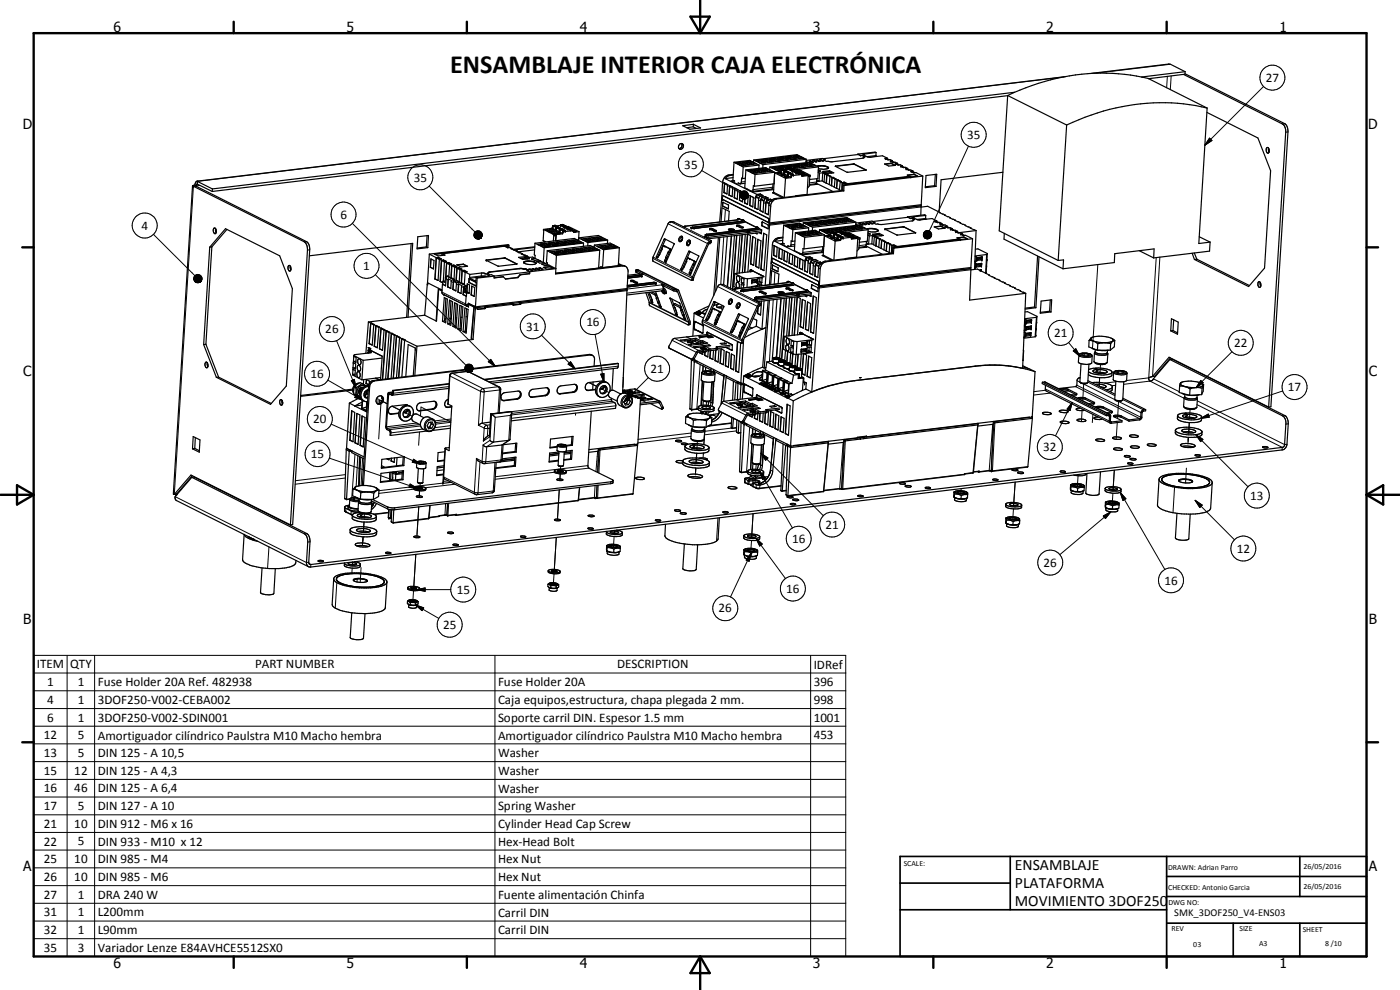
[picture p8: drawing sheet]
<svg xmlns="http://www.w3.org/2000/svg" width="420mm" height="297mm" viewBox="0 0 420 297" stroke-linecap="round" stroke-linejoin="round" font-family="sans-serif">
<defs><g id="words">
<text font-size="7.9" x="135.1" y="21.9">ENSAMBLAJE INTERIOR CAJA ELECTRÓNICA</text>
<g font-size="4.7">
<text x="304.6" y="261.1">ENSAMBLAJE</text>
<text x="304.6" y="266.5">PLATAFORMA</text>
<text x="304.6" y="271.9">MOVIMIENTO 3DOF250</text>
</g>
<g font-size="4.2">
<text x="34" y="9.6">6</text>
<text x="104" y="9.6">5</text>
<text x="174" y="9.6">4</text>
<text x="244" y="9.6">3</text>
<text x="314" y="9.6">2</text>
<text x="384" y="9.6">1</text>
<text x="6.8" y="38.7">D</text>
<text x="410.6" y="38.7">D</text>
<text x="7" y="112.9">C</text>
<text x="410.8" y="112.9">C</text>
<text x="7" y="187.1">B</text>
<text x="410.8" y="187.1">B</text>
<text x="7" y="261.4">A</text>
<text x="410.8" y="261.4">A</text>
<text x="34" y="290.4">6</text>
<text x="104" y="290.4">5</text>
<text x="174" y="290.4">4</text>
<text x="244" y="290.4">3</text>
<text x="314" y="290.4">2</text>
<text x="384" y="290.4">1</text>
</g>
<g font-size="3.9">
<text x="379.8" y="24.6">27</text>
<text x="290.2" y="41.7">35</text>
<text x="205.3" y="50.6">35</text>
<text x="124.2" y="54.5">35</text>
<text x="102.1" y="65.7">6</text>
<text x="42.4" y="68.9">4</text>
<text x="109" y="81.1">1</text>
<text x="97.6" y="100">26</text>
<text x="157.9" y="99.2">31</text>
<text x="176" y="97.9">16</text>
<text x="316.3" y="101.2">21</text>
<text x="370.4" y="104.2">22</text>
<text x="93.2" y="113.5">16</text>
<text x="195.3" y="111.9">21</text>
<text x="386.5" y="117.4">17</text>
<text x="94" y="127">20</text>
<text x="93.3" y="137.5">15</text>
<text x="313.1" y="135.4">32</text>
<text x="375.2" y="150">13</text>
<text x="247.8" y="158.7">21</text>
<text x="237.7" y="162.9">16</text>
<text x="371.2" y="165.9">12</text>
<text x="313.2" y="170.1">26</text>
<text x="137.1" y="178.2">15</text>
<text x="236" y="177.9">16</text>
<text x="349.4" y="175.4">16</text>
<text x="215.7" y="183.8">26</text>
<text x="133" y="188.7">25</text>
<text x="11" y="200.5">ITEM</text>
<text x="21.1" y="200.6">QTY</text>
<text x="76.6" y="200.5">PART NUMBER</text>
<text x="185.2" y="200.6">DESCRIPTION</text>
<text x="244.2" y="200.7">IDRef</text>
<text x="14.2" y="205.9">1</text>
<text x="23.3" y="205.9">1</text>
<text x="29.3" y="206">Fuse Holder 20A Ref. 482938</text>
<text x="149.5" y="206">Fuse Holder 20A</text>
<text x="244.2" y="205.9">396</text>
<text x="14.2" y="211.2">4</text>
<text x="23.3" y="211.2">1</text>
<text x="29.3" y="211.2">3DOF250-V002-CEBA002</text>
<text x="149.5" y="211.2">Caja equipos,estructura, chapa plegada 2 mm.</text>
<text x="244.2" y="211.2">998</text>
<text x="13.2" y="221.8">12</text>
<text x="14.2" y="216.5">6</text>
<text x="23.3" y="216.5">1</text>
<text x="23.3" y="221.8">5</text>
<text x="29.3" y="216.5">3DOF250-V002-SDIN001</text>
<text x="29.3" y="221.9">Amortiguador cilíndrico Paulstra M10 Macho hembra</text>
<text x="149.5" y="216.6">Soporte carril DIN. Espesor 1.5 mm</text>
<text x="149.5" y="221.9">Amortiguador cilíndrico Paulstra M10 Macho hembra</text>
<text x="244.2" y="216.5">1001</text>
<text x="244.2" y="221.8">453</text>
<text x="13.2" y="227.1">13</text>
<text x="23.3" y="227.1">5</text>
<text x="29.3" y="227.1">DIN 125 - A 10,5</text>
<text x="149.5" y="227.2">Washer</text>
<text x="13.2" y="232.5">15</text>
<text x="22.3" y="232.5">12</text>
<text x="29.3" y="232.5">DIN 125 - A 4,3</text>
<text x="149.5" y="232.5">Washer</text>
<text x="13.2" y="237.7">16</text>
<text x="22.3" y="237.7">46</text>
<text x="29.3" y="237.7">DIN 125 - A 6,4</text>
<text x="149.5" y="237.8">Washer</text>
<text x="13.2" y="243.1">17</text>
<text x="23.3" y="243.1">5</text>
<text x="29.3" y="243.1">DIN 127 - A 10</text>
<text x="149.5" y="243.2">Spring Washer</text>
<text x="13.2" y="248.4">21</text>
<text x="22.3" y="248.4">10</text>
<text x="29.3" y="248.4">DIN 912 - M6 x 16</text>
<text x="149.5" y="248.5">Cylinder Head Cap Screw</text>
<text x="13.2" y="253.7">22</text>
<text x="23.3" y="253.7">5</text>
<text x="29.3" y="253.7">DIN 933 - M10 x 12</text>
<text x="149.5" y="253.8">Hex-Head Bolt</text>
<text x="13.2" y="259">25</text>
<text x="22.3" y="259">10</text>
<text x="29.3" y="259">DIN 985 - M4</text>
<text x="149.5" y="259">Hex Nut</text>
<text x="13.2" y="264.3">26</text>
<text x="13.2" y="269.7">27</text>
<text x="22.3" y="264.3">10</text>
<text x="23.3" y="269.6">1</text>
<text x="29.3" y="264.3">DIN 985 - M6</text>
<text x="29.3" y="269.7">DRA 240 W</text>
<text x="149.5" y="264.3">Hex Nut</text>
<text x="149.5" y="269.7">Fuente alimentación Chinfa</text>
<text x="13.2" y="275">31</text>
<text x="23.3" y="275">1</text>
<text x="29.3" y="275">L200mm</text>
<text x="149.5" y="275">Carril DIN</text>
<text x="13.2" y="280.3">32</text>
<text x="23.3" y="280.3">1</text>
<text x="29.3" y="280.3">L90mm</text>
<text x="149.5" y="280.3">Carril DIN</text>
<text x="13.2" y="285.6">35</text>
<text x="23.3" y="285.6">3</text>
<text x="29.3" y="285.7">Variador Lenze E84AVHCE5512SX0</text>
</g>
<text font-size="3.1" x="352.4" y="275">SMK_3DOF250_V4-ENS03</text>
<g font-size="2.4">
<text x="271.2" y="259.7">SCALE:</text>
<text x="350.6" y="261">DRAWN: Adrian Parro</text>
<text x="391.2" y="260.6">26/05/2016</text>
<text x="350.6" y="267">CHECKED: Antonio Garcia</text>
<text x="391.2" y="266.7">26/05/2016</text>
<text x="350.6" y="271.4">DWG NO:</text>
<text x="351.6" y="279.3">REV</text>
<text x="372" y="279.4">SIZE</text>
<text x="391" y="279.6">SHEET</text>
<text x="358.1" y="284.1">03</text>
<text x="377.9" y="283.8">A3</text>
<text x="397.7" y="283.8">8 /10</text>
</g>
</g></defs>
<g fill="none" stroke="#000" stroke-width=".3">
<path d="M351 19.3l-22.2 2.7M318.6 23.2l-259.1 31.2M350.3 22.9l-.2 3.4M351.5 22.8l-.3 4.1M379.2 26l-17.6 17.6M385.6 37.1l-.7 .1M386.5 39.6l-.6 .1M58 56.1l-5.7 92.2M60 55.6l-1 .2-.1 .1M128.8 55.8l13.8 13.8M210.6 51.2l11.6 6.7M216.9 54.6l9.8 5"/>
<path d="M216.9 58.7l-.1 1.1M218.7 52.5l.3 .2M222.1 58.5l2.3 .7-2.3-.4zM222.1 58.3l2.3 .9-2.3-.7zM222.1 58.8l2.3 .4-2.2-.1zM222.2 58l2.2 1.2-2.3-.9zM222.2 59.1l2.2 .1-2.1 .1zM222.2 59.2h2.2M222.3 57.8l2.1 1.4-2.2-1.2zM222.3 59.3l2.1-.1-1.9 .3zM222.3 59.3h2.1M222.5 57.6l.2-.2 1.7 1.8z"/>
<path d="M222.5 57.6l1.9 1.6-2.1-1.4zM222.5 59.5l1.9-.3-1.7 .4zM222.7 57.4l.3-.1 1.4 1.9zM222.7 59.6l1.7-.4-1.4 .5zM223 57.3h.2l1.2 1.9zM223 59.7l1.4-.5zM223.2 57.3h.3l.9 1.9zM223.3 59.8l1.1-.6zM223.5 57.3l.3 .1 .6 1.8zM223.6 59.7l.8-.5zM223.6 54.5l-1.1 .1M223.8 57.4l.2 .1 .4 1.7z"/>
<path d="M223.8 59.7l.6-.5zM224 57.5l.2 .2 .2 1.5zM224.2 57.7l.2 1.5zM224.4 57.9v1.3zM224.4 59.2l-.3 .4zM224.4 59.2l-.2 .2zM224.5 58.1l-.1 1.1zM224.6 58.6l-.2 .6zM224.6 58.4l-.2 .8zM227.7 60l.5 .3M231.9 56.2l-5.9 .7M232.7 59.6l.4 .1"/>
<path d="M234.3 51.2h.1M234.4 51.1h.1M234.5 51l.8 .4M234.5 50.8l.9 .5M234.9 50.9l.9 .4M235 50.8l.9 .4-.8-.4M235.3 51.6l.2 .1M235.4 51.6h.1M235.5 51.5h.1M235.5 51.5l.9 .4M235.6 51.4l.8 .4M235.7 51.4l.8 .4"/>
<path d="M236 51.4l.8 .5M236.1 51.4l.9 .4M236.4 52.2l.2 .1M236.5 52.1l.1 .1M236.5 52l.9 .5M236.7 51.9l.9 .5M236.8 50.7l.8 .4M236.8 50.6l.9 .4M237.1 52l.8 .4M237.2 51.9l.8 .4-.8-.4M237.3 50.6l.8 .5M237.3 50.5l.9 .4"/>
<path d="M237.4 50.5l.8 .4M237.4 52.7l.2 .1M237.6 52.7h.1M237.6 52.6h.2M237.8 51.2l.9 .4M237.9 51.1l.9 .5M238.3 51.2l.9 .4M238.4 51.1l.9 .4M238.9 51.7h.1M238.9 51.8l.9 .4M239 51.7l.8 .4M239.4 51.7l.8 .4"/>
<path d="M239.5 51.6l.9 .4-.8-.4M239.6 51.2v.2M240 52.3l.1 .1M240.4 52.3v.1M240.7 51.7v.2M241.8 52.2v.3M245.1 54.6l-2.2 .3M250.8 49.8v.1M256.1 49.2v.1M256.4 49.2v.1M259.4 46.2v.4M259.9 51v.1"/>
<path d="M262.9 46.7l-2.7 .3M263 46.9l-2.1 .3M290.6 43.9l-11.7 25.4M363 41.4l.7 .8-2.1 1.4zM46 70.3l12.5 12.4M92 72.5l-.7 .1M93 74.9l-.7 .2M105.7 67l43 42.9M142.2 70.5l2.1 .9-2.1-.7zM142.2 70.7l2.1 .7-2-.4zM142.3 70.2l2 1.2-2.1-.9zM142.3 69.9l2 1.5-2-1.2z"/>
<path d="M142.3 71l2 .4-1.9-.2zM142.4 71.2l1.9 .2h-1.6zM142.5 69.7l.2-.2 1.6 1.9zM142.5 69.7l1.8 1.7-2-1.5zM142.7 71.4h1.6l-1.5 .2zM142.7 69.5l.2-.1 1.4 2zM142.8 71.6l1.5-.2zM142.9 69.4l.3-.1 1.1 2.1zM143.1 71.7l1.2-.3zM143.2 69.3h.2l.9 2.1zM143.4 71.8l.9-.4zM143.4 69.3h.3l.6 2.1z"/>
<path d="M143.6 71.8l.7-.4zM143.7 69.3h.3l.3 2.1zM143.9 71.7l.4-.3zM144 69.3l.2 .2 .1 1.9zM144.1 71.5l.2-.1zM144.2 69.5l.2 .1-.1 1.8zM144.4 69.6l.2 .3-.3 1.5zM144.6 69.9l.1 .2-.4 1.3zM144.6 70.9l-.3 .5zM144.7 70.7l-.4 .7zM144.7 70.1l-.4 1.3zM144.7 70.4l-.4 1z"/>
<path d="M146 78v.1M151.3 77.4v.1M151.6 77.4v.1M155.1 79.2h.1M163.9 68.9v.2M165 69.4v.2M165.8 68h.1M165.9 67.9h.1M165.9 67.8l.9 .4M166.1 70v.2M166.4 67.7l.8 .4M166.8 68.5l.2 .1"/>
<path d="M166.8 68.1l-.8-.4 .9 .4M166.9 68.4l.1 .1M167 68.3l.8 .4M167.1 68.2l.8 .4M167.2 68.2l.8 .4M167.3 68.1l-.8-.5 .9 .5M167.5 68.2l.8 .5M167.6 68.2l.8 .4-.8-.4M167.9 69l.2 .1M168 69h.1M168.1 68.8h.1M168.1 68.9l.8 .4"/>
<path d="M168.2 68.7l.9 .5M168.3 67.5l.8 .4M168.3 67.4l.9 .4M168.6 68.8l.8 .4M168.7 68.7l.8 .4M168.7 67.4l.9 .5M168.7 68.7l.9 .4M168.8 67.4l.9 .4M168.9 69.6h.2M169.1 69.5h.1M169.2 69.4l.1 .1M169.3 68l.9 .5"/>
<path d="M169.4 67.9l.9 .5M169.8 68l.8 .4M169.9 67.9l.9 .4M170.4 68.6h.1M170.4 68.6l.9 .4M170.5 68.5l.9 .4M170.9 68.5l.8 .5M171.5 69.1l.1 .1M171.8 68.8l-.8-.3 .9 .3M171.9 69.1v.1M186.6 79.6l.3 .2M195.9 77.5l11.8 6"/>
<path d="M196 77.1l11.8 6M197 77l.3 .1M197 77.2l.3 .1M197.2 77.3h.1M199.2 73.7l.3 .2M199.3 71.8l.4 .1M199.5 78l.4 .2M199.6 78.5l.2 .1M199.8 78.6h.1M199.8 77.2l.4 .1M200.5 75.7l.3 .2M200.5 67.1l11.8 6"/>
<path d="M200.9 74.6l.4 .2M201 74.8l.3 .2M201.2 66.5l11.9 5.9v.5M204.1 71a.51 .51 0 0 1 .8 0 .51 .51 0 0 1-.1 .7l-.1 .4-.6 .5a.87 .87 0 0 1-.5-.8 .87 .87 0 0 1 .5-.8zM204.7 71.2a.73 .73 0 0 0-.6 .4 .73 .73 0 0 0 .1 .8M205.1 68l6.3 3.2M206.3 72.3a.57 .57 0 0 1 .9-.1 .57 .57 0 0 1-.1 .9 .55 .55 0 0 1-.4 .5 .55 .55 0 0 1-.7-.3zM206.5 77.4l.4 .2M206.7 75.5l.3 .1M207 72.3a.77 .77 0 0 0-.5 1.2M207.4 68.3l.3 .3h.6M207.4 68.3l.9 .2"/>
<path d="M207.4 68.4h.1M207.5 68.4v.1M207.5 68.5h.1M207.6 68.5h.2M207.8 68.2h.1M207.8 68.2h.3M207.8 79.4l.4 .1M207.8 68.5h.2M207.9 68.5h.4M208.1 68.2l.2 .3M208.1 68.3l.1 .1M208.3 68.5h.1"/>
<path d="M208.3 78.3l.4 .2M208.3 68.5v.1M208.4 78.5l.3 .2M211.7 70.5h.1M211.7 70.4v.1M211.7 70.5l.1 .1M211.7 70.4l-.1 .1 .2 .2h.8M211.8 70.6h.1M211.9 70.6l.6 .1M211.9 70.6l.1 .1M212 71.1v.4M212.1 70.3h.1"/>
<path d="M212.1 70.4h.1M212.1 70.3v.1M212.1 70.4h.3M212.1 70.7h.1M212.4 70.4l.2 .3M212.5 70.7h.1M212.5 70.7l15.1-1.8-15 1.8M212.9 68.6h.1M212.9 68.6l.1 .1M213 68.6h.9M213 68.7h.8M213 68.7l1.1 .5"/>
<path d="M213.8 68.7l1 .6M213.8 68.7v.3M213.8 68.6h.1M213.8 68.6v.1M213.9 68.6h-.1M213.9 68.6l1.1 .5M214.1 69.2h.1M214.1 69.2l.8 .1M214.8 69.3h.2M214.8 69.3h.1M215 69.1l-.2 .2M215 69.1v.1"/>
<path d="M215 69.2v.1M216.9 60.7h.1M217.2 71.1l-.9 14.2M217.7 62.9l-.2 3.5M218.9 69l1.2 .1M218.9 69h-.3a1.18 1.18 0 0 1 1.8-.1l-.2 .2M218.9 69l1.3 .1M221 67.6l.1 .1M221.1 67.6l.8 .1M221.1 67.7h.8M221.1 67.7l1.1 .5M221.1 67.6h-.1"/>
<path d="M221.8 66l-16.1 2M221.8 65.7h.1M221.9 67.7l1.1 .6M221.9 67.6l1.1 .6M221.9 67.7l-.1 .4M222.2 68.2h.1M222.2 68.2l.8 .1M223 66.3l-15.1 1.9M223 68.2l-.1 .1M223 68.2v.1M223.2 66.5l-15.1 1.7M223.4 66.8l-15.1 1.8"/>
<path d="M227.2 68.5l-15.1 1.8M227.4 68.6l-15 1.8M227.6 68.8l-15.1 1.9M228.7 66.8h.1M229.2 60.8l.6 .3M230.7 61.6l.6 .2M231.8 79.6h.1M231.8 73.4l9.8 5M231.8 77.5l-.1 1.2M233.6 71.3l.3 .2M238.5 73.3l-1.1 .1M242.5 78.9l.7 .3"/>
<path d="M244.1 79.6l.6 .3M246.8 75l-5.9 .7M247.7 78.4l.3 .1M249.2 70l.1 .1M249.3 69.8l.9 .4M249.3 69.9h.1M249.4 69.7l.9 .4-.8-.4M249.8 69.7l.8 .4M249.9 69.6l.9 .5-.8-.5M250.2 70.5l.2 .1M250.3 70.4l.1 .1M250.4 70.3l.9 .4"/>
<path d="M250.5 70.2l.9 .5M250.9 70.3l.8 .4M251 70.2l.8 .4M251 70.2l.9 .4M251.3 71l.2 .1M251.4 71h.1M251.5 70.9h.1M251.5 70.9l.8 .4M251.6 70.8l.9 .4M251.7 69.5l.8 .4M251.7 69.4l.8 .4M251.8 69.4l.8 .4"/>
<path d="M252 70.8l.8 .4M252.1 70.7l.8 .5M252.1 69.5l.9 .3M252.3 69.3l.8 .5-.8-.4M252.4 71.6h.1M252.5 71.5h.1M252.5 71.4l.2 .1M252.7 70l1 .4M252.8 70.1l.8 .4M253.2 70l.9 .4M253.3 69.9l.9 .4M253.8 70.6l.9 .4"/>
<path d="M253.9 70.5l.8 .4M253.9 70.5l.9 .4M254.3 70.5l.9 .5M254.5 70v.2M254.9 71.1l.1 .1M255.2 70.9l-.7-.5 .8 .5M255.2 71.2h.1M255.6 70.6v.2M256.7 71.1v.2M260 73.4l-2.2 .3M265.7 68.7h.1M271 68v.1"/>
<path d="M271.3 68.1h.1M274.4 65l-.1 .4M274.8 69.8v.1M276.4 61.8l-45.5 5.5M276.4 62.1l-45.4 5.5M277.1 70.5l.7 1zM277.1 70.2l.7 1.3-.7-1zM277.1 70.7l.7 .8zM277.2 70l.6 1.5zM277.3 71l.5 .5zM277.3 69.7l.5 1.8-.6-1.5zM277.4 71.2l.4 .3z"/>
<path d="M277.5 69.5l.2-.2 .1 2.2zM277.5 69.5l.3 2-.5-1.8zM277.6 71.4l.2 .1zM277.7 69.3v2.2M277.7 69.3l.2-.1-.1 2.3zM277.8 65.5l-2.7 .3M277.8 71.5l.6 .2zM277.8 71.5l.8 .1zM277.8 71.5h1.1zM277.8 71.5l1.3-.1zM277.8 71.5l1.5-.3zM277.8 71.5l1.7-.5-.2 .2z"/>
<path d="M277.8 71.5l1.8-.8-.1 .3zM277.8 71.5l1.8-1v.2zM277.8 71.5l1.8-1.3v.3zM277.8 71.5l1.7-1.5 .1 .2zM277.8 69.2v2.3M277.9 65.7l-2.1 .3M277.9 69.2h.3l-.4 2.3zM278.2 69.2h.3l-.7 2.3zM278.5 69.2h.3l-1 2.3zM278.8 69.2l.2 .1-1.2 2.2zM279 69.3l.2 .2-1.4 2zM279.2 69.5l.2 .2-1.6 1.8z"/>
<path d="M279.4 69.7l.1 .3-1.7 1.5zM292.6 78.3l.3 .1M292.6 78.4l.2 .1M292.7 78.9l.1 .1M292.8 77h.1M329.5 79.4l-1.6 25.2M347 77.3l-2.2 36.1-6.7 .8M348.1 77.1l-2.2 35.8M58.1 83.6l2.2 .9-2.2-.7zM58.1 83.8l2.2 .7-2.1-.4zM58.2 83.3l2.1 1.2-2.2-.9zM58.2 83.1l2.1 1.4-2.1-1.2z"/>
<path d="M58.2 84.1l2.1 .4-1.9-.2zM58.4 82.8l.2-.2 1.7 1.9zM58.4 82.8l1.9 1.7-2.1-1.4zM58.4 84.3l1.9 .2h-1.8zM58.5 84.5h1.8l-1.6 .2zM58.6 82.6l.2-.1 1.5 2zM58.7 84.7l1.6-.2zM58.8 82.5l.3-.1 1.2 2.1zM59 84.8l1.3-.3zM59.1 82.4l.2-.1 1 2.2zM59.3 84.8l1-.3zM59.3 82.3l.3 .1 .7 2.1z"/>
<path d="M59.5 84.8l.8-.3zM59.6 82.4l.2 .1 .5 2zM59.8 84.8l.5-.3zM59.8 82.5l.3 .1 .2 1.9zM60 84.7l.3-.2zM60.1 82.6l.2 .2v1.7zM60.3 82.8l.2 .2-.2 1.5zM60.5 83l-.2 1.5zM60.5 84l-.2 .5zM60.6 83.2l-.3 1.3zM60.6 83.8l-.3 .7zM60.6 83.5l-.3 1z"/>
<path d="M112.6 82.4l27.3 27.2M132.5 87h.1M132.6 87.6l7.1 3.6M133.3 88.4h.1M133.3 88.4l7.3 3.7-.1-.8M133.8 95.8l-.3 .1M133.8 95.5l-.3 .1M133.9 83.7l.6 .3M134.1 82.9l2.2 1.1M135.1 95.4h.1M135.1 95.7h.1M135.4 84.5l.6 .3"/>
<path d="M137 85.2l.6 .3M137.8 84.8l2.1 1M138.5 86l.6 .3M139.7 91.4l.7-.1v.6M142.7 84.3h.1M143.3 92.3l-.7 .1M143.3 92.6l-.6 .1M143.3 92.8h.2M144.4 82.8l1.1 .1M144.4 82.8l.2 .3M144.4 82.8l-3.5 .4M144.5 81.9l-.1 .9"/>
<path d="M144.6 83.1h.3M144.6 83.1l-3.6 .4M145.3 92.5l.2 .1M145.5 92.3l.2 .1M145.5 82.9v.1M145.6 82l-.1 .9M146.6 82.6v.2M147.1 81.6l-.1 .1M153.9 91.1l-8.3 .9M154 91.3l-8.3 1M154 91.5l.1 .1M155.8 80.6h.1"/>
<path d="M155.9 91.2l.2 .1M188.1 86.9l-31.8 3.8M188.2 87.2l-32.1 3.9M189.3 84.2h.1M189.3 84.2l.7-.1 1.3 .6M189.3 84.2l.8 .1M189.3 84.2l1.1 .6M190.1 84.3l1.1 .5M190.1 84.3v.3M190.1 84.2h.1M190.1 84.2v.1M190.2 84.2h-.1"/>
<path d="M190.4 84.8h.1M191 81.2v.5M191.2 84.8v.1M191.2 80.9l11.9 6-.1 .4M191.3 84.8l-.2 .1M191.3 84.7l-.1 .1M191.3 84.7l-.9 .1M191.9 82.5h.1M191.9 82.5l.1 .1M192 82.6l-3.6 .4M192 82.6l.2 .1M192.2 82.7h.1"/>
<path d="M192.2 82.7l.2 .2M192.2 82.7l-3.8 .4M192.4 82.9v.1M192.4 83l-4 .4M192.4 83l-4 .5M192.6 82.9l-.2 .1M192.6 82.8h.1M192.6 82.9h-.2M192.6 82.8v.1M192.6 82.8l.1 .1-.3 .1M192.9 82.2v.1M192.9 82.2l6.3 3.1"/>
<path d="M194.8 90.7l11.9 5.9M194.8 90.8l11.9 6M195.7 90.3l-.3 .3M195.9 90.8h-.2M195.9 90.6l-.3 .2M196.2 84.7l.3 .1M196.2 84.7l-8 1M196.4 84.8l-8.2 1M196.4 84.8l.2 .3M196.5 84.8h.1M196.5 84.8h-.1M196.6 85.1h.1"/>
<path d="M196.7 85.1l-8.5 1M196.8 85h.1M196.8 85l-.2 .1M196.8 85.1h-.1M196.8 84.9h.1M196.9 85h.1M196.9 85h-.1M196.9 84.9v.1M196.9 85l-.3 .1M197 88.3l-.4 .2M197.1 88.6l-.3 .2M197.3 89.3l-.3 .2"/>
<path d="M197.8 90.6l-.4 .2M198.2 91.4l-.4 .2M198.4 91.9l-.2 .2M198.4 92.1l-.1 .1M198.6 85.5l-10.4 1.2M199 86.2a1.56 1.56 0 0 1 .8 1.9l-.2-.1v-.5l-.5-.8-11 1.3M199.3 85.4v.5M201.2 89.5h-.1M202 86.7l-.1 .5M202.6 91.1l-.4 .3M202.9 87.3l.5 .2M203.1 94l-.3 .2"/>
<path d="M203.2 94.3l-.3 .1M203.2 94.5h-.1M204.4 92l-.4 .2M204.4 80.9l.2 .1M204.4 80.6l.3 .2M204.5 92.2l-.3 .3M204.5 81h.1M204.7 93l-.4 .2M205.2 94.3l-.4 .2M205.5 95.1l-.3 .2M205.7 95.6l-.2 .2M205.8 95.8h-.1"/>
<path d="M206.9 81.7l.4 .2M207 82.2l.2 .1M207.1 97.2h-.4M207.2 82.3h.1M207.2 80.9l.3 .1M208.1 83.8l-.4 .1M208.3 98.4l.1 .1M208.4 96.6h.1M208.5 98.8h-.1M208.6 96.4v.1M210.8 96.4l11.9 5.9M210.9 99.9l-.1 .1"/>
<path d="M210.9 96l11.8 5.9M210.9 97.6h.1M211.9 95.8l.3 .1M211.9 96.1h.3M212.1 96.1h.1M212.1 99.9h.1M212.3 99.7h.1M214.1 92.6l.3 .1M214.2 90.6l.4 .2M214.4 96.9l.4 .1M214.5 97.3l.2 .2M214.7 97.4h.1"/>
<path d="M214.7 96l.3 .1M215.3 94.5l.4 .2M215.4 86l11.8 5.9M215.5 95.8l-.3 .1M215.8 93.5l.4 .1M215.9 93.7l.3 .2M216.2 85.3l11.8 6v.4M218.9 90l.2-.3a.77 .77 0 0 1 .8 .7 .77 .77 0 0 1-.6 .8l-.2 .2a.74 .74 0 0 1-.6-.6 .74 .74 0 0 1 .4-.8zM219.2 99.5l.4 .1M219.3 99.7l.2 .1M219.4 99.8h.1M219.6 90h-.1a.82 .82 0 0 0-.4 1.2"/>
<path d="M220 86.9l6.2 3.1M221.3 91a.51 .51 0 0 1 .7 0 .51 .51 0 0 1 .1 .7 .7 .7 0 0 1-.4 .7 .7 .7 0 0 1-.7-.1v-.7zM221.4 96.3l.4 .1M221.6 94.3l.3 .2M221.9 91.1l-.3 .1-.3 .5 .1 .7M222.1 99.7l.3 .2M222.3 87.1v.1M222.3 87.2l.1 .1M222.4 87.1v.1M222.4 87.2l.3 .2-.4-.1M222.4 87.3h.1M222.4 87.2l.1 .1"/>
<path d="M222.4 87.3l.8 .1M222.7 87h.1M222.7 98.2l.4 .2M222.8 87l.4 .4M223.2 87.4h.1M223.2 97.4l.4 .1M223.2 97.2l.4 .1M226.6 89.3v.2M226.6 89.3h.1M226.6 89.3v.1M226.6 89.3l.1 .2M226.6 89.4h.1"/>
<path d="M226.6 89.5h.3M226.6 89.4l.1 .1M226.6 89.2v.1M226.7 89.5h.4M226.8 89.5h.1M226.9 89.5h.6M227 89.2h.1M227 89.2h.2M227 89.9l-.1 .4M227.1 89.2h.1M227.2 89.2l.2 .3M227.4 85h.1"/>
<path d="M227.4 89.5h.1M227.5 89.5h.1M227.8 87.4l.1 .1M227.9 87.4h.9M227.9 87.4h-.1M227.9 84.5l.6 .4M227.9 87.5h.7l1.2 .6M227.9 87.5l1.1 .6M228 84.5l.6 .3M228.5 85.3h.1M228.6 83.4h.1M228.8 87.4l-.1 .5"/>
<path d="M228.8 87.4l1.1 .5M229 88.1h.1M229 88.1h.8M229.9 87.9l-.1 .2M232.1 89.9l-1.2 18.6M232.6 81.7l-.2 3.6M233.5 87.6l.7-.1 1.1 .2a1.34 1.34 0 0 1-1.8-.1zM233.8 87.8l1.2 .1M235.9 86.5h.1M236 86.5l.8 .1M236 86.5l1.1 .6M236.7 84.8l-16.1 2.1"/>
<path d="M236.8 84.5h.1M236.8 86.6l1 .5M236.8 86.6l-.1 .3M236.8 86.4l-.9 .1M236.8 86.4v.2M236.8 86.4l1.1 .6M237.1 87.1h.1M237.8 87.1h.1M237.9 85.2l-15.1 1.8M237.9 87l-.1 .2M237.9 87v.2l-.8-.1M238 85.3l-15 1.8"/>
<path d="M238.2 85.6l-15 1.8M238.3 85.6l-15.1 1.8M242.1 87.3l-15.1 1.9M242.3 87.4l-15.1 1.8M242.5 87.7l-15.1 1.8M242.6 87.8l-15.1 1.7M243.6 85.6h.1M245.6 80.4l.6 .2M291.3 80.6l-45.5 5.5M291.4 80.9l-45.5 5.5M292.5 80.4h.1M292.5 80.3l.2 .1"/>
<path d="M307.4 99.1l.2 .1M307.4 99.2l.1 .1M307.5 97.1l.3 .2M307.5 97.2l.2 .1M307.5 99.7l.1 .1M307.6 97.8h.1M307.7 95.8l.1 .1M98.4 114l10.5 6.1M101 102.2l5.8 14.2M105.4 114.2l.9-.4 .5 2.6zM107 118.4l1.9 1.7-2.4-.8zM108 117.1h.3"/>
<path d="M109.4 117.7l1 .6-.2-.2M110.6 115.9l.3 .1M110.8 105.5h.1M112 114.2l.4 .1M113.1 119.5l.4 .3-.1 1.4M116.4 118.4h.9M117.8 118.2l-.3 .3M117.8 117.7l-.9 .1-.1 .4M124.7 104.4l-.1 .8M134.7 116l-16.9 1.9M134.9 112.7l.1 .1M135 112.8l-.5 8.5"/>
<path d="M135 112.8l9.2 4.6M135 112.8l.6-.7 4.7-.7 9.2 4.6M135.6 112l9.3 4.6M139.5 110.5l2.1 .9-2.1-.7zM139.5 110.2l2.1 1.2-2.1-.9zM139.5 110.7l2.1 .7-2-.4zM139.6 109.9l2 1.5-2.1-1.2zM139.6 111l2 .4-1.9-.1zM139.7 111.3l1.9 .1h-1.7zM139.8 109.7l1.8 1.7-2-1.5zM139.9 111.4h1.7l-1.5 .2zM139.9 109.5l.3-.1 1.4 2z"/>
<path d="M139.9 109.5l1.7 1.9-1.8-1.7zM140.1 111.6l1.5-.2zM140.2 109.4l.2-.1 1.2 2.1zM140.2 111.4l.4 .1M140.4 111.7l1.2-.3zM140.4 109.3h.3l.9 2.1zM140.6 111.8l1-.4zM140.7 109.3h.3l.6 2.1zM140.9 111.8l.7-.4zM141 109.3h.2l.4 2.1zM141.2 111.7l.4-.3zM141.2 109.3l.3 .2 .1 1.9z"/>
<path d="M141.4 111.5l.2-.1zM141.5 109.5l.1 .1v1.8zM141.6 109.6l.2 .3-.2 1.5zM141.8 109.9l.1 .3-.3 1.2zM141.9 110.9l-.3 .5zM141.9 110.2l-.3 1.2zM142 110.7l-.4 .7zM142 110.4l-.4 1zM144.2 117.4l1.1 .2M144.2 117.4l-.6 10.2 1.7 .8M144.9 116.6l.4 .5v.5M144.9 116.6l-.3 .1-.4 .7"/>
<path d="M145.3 117.6l-.6 9.4 1.3 .6M146.5 108.5l.8-.7 1.4 2.1zM147.3 107.8l1.4 2.1-2.2-1.4zM149.5 116l.3 .1M149.5 116l.4 1M149.5 116l-4.6 .6M149.9 117l-.4 7M149.9 117l-4.6 .6M150.1 119.2l.3 .1M150.3 116.8l-.4 .2M155.1 119.6l.2 .2M159.5 119.1l.3 .1"/>
<path d="M162.5 100.6l10.1 10.1M163.5 118.6l.2 .1M168 118.1l.2 .1M171.2 108.5l1.4 2.2-2.1-1.4zM171.9 117.6l.2 .1M176.4 117.1l.2 .1M176.7 114.8l2.3 1.1M176.9 106.3l.3 .2M178.6 100.3l2.7 14.3M180.3 112.3l1-.2v2.5zM180.4 116.6l.2 .1M180.9 116.9l-.7-.4 2.6 1.3"/>
<path d="M183.5 119.9l-36.1 4.3-.4 6.9-1.9 1.2 .2-3.9M185.5 109.9l-38.8 4.7M187.3 119.4a1.43 1.43 0 0 1 2.1-.2 1.43 1.43 0 0 1-.1 2.2 1.44 1.44 0 0 1-2.2 .5 1.44 1.44 0 0 1 0-2.3zM188.1 117.3l1.3-.2 .5 .4-1.2 .1zM188.4 117.5l1.2 .1M188.6 118.5l.7 .7-2.1 1.4zM188.9 117.8v.1M189 118.7a2.03 2.03 0 0 0-2.4 1 2.03 2.03 0 0 0 .6 2.5M189.1 116.9h.1M190.4 116.7l7.2 3.6M190.5 117.6l-.1 .4M190.6 117.6v.4"/>
<path d="M192.1 119.2l1-.1 .6 .2a1.17 1.17 0 0 1-1.7 0zM192.3 119.5h1.2M192.6 118.7h.1M192.9 119.8h.1M194.4 119.6v.4M194.5 119.6v.4M194.6 113.3l-7.4 7.3M200.8 104.4l.4 .2M201.7 102.1l7.2 3.6M202.4 101.5l7.3 3.7M206.1 101.1l1.2 .6M206.2 102.4l1-.1 .9 .3-1.1 .2z"/>
<path d="M206.5 102.7h1.2M207.2 102v.1M207.5 103.2h.1M207.5 107.7l.3 .2M208.1 107.4l.3 .2M208.7 108.1l-.1 .1M209 103v.4M209.1 103v.4M209.1 108.3l-.6 .1M209.2 108.6l-.8 .1M209.8 101.1h.1M209.9 101.1h.2"/>
<path d="M210 101.1l3.2-.3-3.1 .3M210 101.1h.1M210 101l-.2 .1M210 101v.1M210.1 101.1h.1M210.1 109.3l-1 13.4M210.2 104.4l1.2-.1 .6 .3-.9 .2-.9-.2zM210.3 103.2l.9 .5M210.4 104.6l1.3 .1M210.6 111.9a4.1 4.1 0 0 0 3.9 .4l.1-.1M210.7 114.3l-.4 7.4M210.9 111.6a3.8 3.8 0 0 1 3.4 .2v.2a3.7 3.7 0 0 1-3.4-.2z"/>
<path d="M211 109.8l-.1 1.7M211 104.9v.1M211.1 104v.1M211.7 103.9l1.6 .8M211.9 105.3l-.9 .2M212.5 104.8v.4M212.7 104.8l-.1 .4M213.1 100.6l-3.1 .4M213.5 100.8l-3.6 .3M213.8 114.6l-.4 6.1M214.1 110.8l-.1 .8M215 104.5v.5"/>
<path d="M215.2 104.1l-.1 .2M217.3 112.4l-.8 8.8M219.7 103.4h.1M219.7 105.1h-.1M221 119.9l1.2 .6M221.8 100.5l.4 .2M221.9 101l.1 .1M222.5 114.9v.1M222.6 102.7h.4M223.2 117.3h.1M223.3 115.4h.1M223.4 117.6h-.1"/>
<path d="M223.5 115.3h.1M224.7 119.8v.1M224.7 119.9h.1M224.7 119.8h.1M224.7 119.9h.2M224.7 119.8l.2 .1M224.8 119.9l.1 .1M224.9 119.9v.1M225.8 118.8h-.1M225.8 116.5h.1M227 118.7h.1M227.2 118.5h.1"/>
<path d="M228 119.4l-3.1 .4M228.1 119.6l-3.2 .4M228.1 119.5l-3.2 .4M228.4 119.6l-3.5 .4M228.9 115.1l-1 .1M229.6 115.5v.1M229.6 114.8l-1.5 .2M231.4 116.5h.1M232.1 107.6l1 .3 1-.2M232.1 107.6h.1M232.4 107.6l.5-.2 .9 .2M232.4 107.6l.1 .1"/>
<path d="M232.5 107.3l-.2 .1 .1 .2M232.5 107.3l-.4 .1 .4 .3M232.5 107.3h1.1M232.5 107.7h.2M233.2 107.2l-.7 .1M233.3 107.3l.7 .3M233.7 108.4l1.2 .4 .9-.3M233.7 107.4l.3 .2-.2 .1h-1.3M233.8 107.6h.1M233.9 108.3v.1M233.9 108.2v.1M233.9 108.4l.2 .1"/>
<path d="M234 108.4l.9-.2 .6 .3M234 107.6l-1.3 .1M234 107.6h.1M234.1 108.5h1.4M234.5 108.1l-.6 .1M234.7 108.1l.9 .1 .1 .3-.7 .1-.9-.1M235.2 108.1l-1.4 .1 .3 .3M235.3 109.2l1.2 .4 .9-.3M235.3 108.2l.2 .3M235.5 108.5h.1M235.6 109.1l.9-.1 .6 .2M235.6 109.1v.1"/>
<path d="M236.3 119.4h-.1M236.9 109l-1.2-.1-.3 .2 .6 .3 1.2-.2M236.9 109l.4 .2-.9 .2-.9-.2 .6-.3 1.1 .2M236.9 110l.8 .4 1.3-.3M237.1 109.2v.1M237.1 109.1l.1 .1M237.2 110l.6-.2 .7 .1 .2 .2M237.3 110l.1 .1M237.4 109.7l-.4 .2 .4 .3M237.4 110.1l.4 .1M237.8 109.7h.2M238.2 109.7l.3 .1"/>
<path d="M238.3 109.7l-.9 .1-.3 .1 .2 .1M238.4 109.8l.5 .3-1.3 .1M238.5 109.8l.3 .2-.1 .1M238.5 110.8l.8 .4h.9l.5-.3M238.7 110.6l1.2-.1 .7 .3-1.2 .2-.7-.2zM238.7 110.1l-.3 .1M238.8 110.8l.4 .2M238.8 110.8l.6-.2 1 .3M239.7 110.5l-.9 .3M239.8 110.5l.6 .2v.2M240.4 110.9l-1 .1M240.4 110.9h.1"/>
<path d="M242.2 105.7l.1 .1M242.3 103.8h.1M242.7 105.3l.6 .4M242.8 105.2l.6 .3M242.8 103.4l.6 .3M242.9 103.3l.6 .3M243.4 104.1l.1 .1M243.5 102.2h.1M256.4 114.2h.1M258.2 113.3h.1M292.6 109.9h.1M307 108.1h.1"/>
<path d="M307.1 105.3h.1M307.3 101l.2 .1M307.3 101.2h.1M313.5 114.6l19.2 9.6v.4M313.7 116.7l19.2 9.6h.3M313.8 117.1l-3.6 .4M315.2 117.9l-5 .6M320.5 116.8v.3M320.7 117.3l-1.3 .2M320.7 102.8l3.4 4.1M322.1 105.3l.8-.7 1.2 2.3zM322.8 116l19.2 9.6v.4"/>
<path d="M323 118l-.1 .4M323.2 115.6l19.1 9.6 .4-.1M323.2 114.2l.9 .4M323.8 106.6l.7 .5 .9 .1h1.7l.7-.4M323.9 113.4l.2 .1M324.1 106.2l.8-.2h1.5a.79 .79 0 0 1 1.1 .7l-1.7 .2a2.01 2.01 0 0 1-1.7-.6zM325.1 115.1l9.4 4.8M325.2 115.1l-.3 5.2M325.8 119.5v.3M326.5 114.6l8.1 4.1M329.8 115.9l.2-2.6-.1 2.6M330.3 109.4l-.2 2.7v-.2"/>
<path d="M330.3 116.1h.2M334.2 111.8l1 .6 1.3 .1 1.2-.1 .5-.3M334.5 111.5l1.2-.3 1 .1a1.06 1.06 0 0 1 1.3 .6l-1 .3-1.2-.1a1.06 1.06 0 0 1-1.3-.6zM334.8 115.6l-1.1 .1M334.8 114.6l-3.2 .3M337 119.9l6.2 3.1-.1 .4M337.2 115.3l7.9-1 10.3 5.2M346.1 113.7l7.8 3.8M355.4 118.3l.2 .1M360.4 114.2l.7 .7-2.1 1.4zM369.7 105.5l-10.7 10.8M385 117.3l-24.6 8.2"/>
<path d="M98.8 137.5l26.5 9.1M99.4 127.3l26.8 11.9M105.5 135.2l-.5 .1M106.5 136.3l-.9 13.1M107.4 136.7l-.5 9.3M108 137l-.3 8.8M108.3 137.2l-.5 8.6M108.8 137.5l-.4 8.2M110 123.2h.1M113.8 121.2l.1-1.2 2.3 1.2-1.8-1-.7 11.5M117.4 124.2l.1 .1M117.7 121.9l2.3 1.1"/>
<path d="M121.3 123.7l.2 .1M121.9 124l-.8-.4 2.6 1.3M124.1 137.8l2.1 1.4-2.5-.5zM125.1 138.8l1.1 .4M125.1 126.9l-9.3 1M125.4 138.5l1.3-.1a.6 .6 0 0 1 .6 0 .6 .6 0 0 1 .4 .5l-1.6 .2-.8-.3zM125.8 123.2l.2 .1M125.9 129.6l-.3 4M125.9 127.4l-9.7 1.1v.4M126 127.4h.1M126.2 124.8l.2-2.7 8.9 4.5M126.2 127.8l-9.3 1.1v.4"/>
<path d="M126.9 128.7l-9.8 1.1M127.9 139l-.4 .2h-1.3M128.2 126.5a1.43 1.43 0 0 1 2.1-.1 1.43 1.43 0 0 1-.1 2.1 1.42 1.42 0 0 1-2 .7 1.42 1.42 0 0 1-.4-2.2zM129.7 122.7l.3 .1M129.9 125.8a2.03 2.03 0 0 0-2.3 1 2.03 2.03 0 0 0 .5 2.5M133.7 134.7l-.5 8.4 9.2 4.6M134.2 122.2l.2 .1M135.2 127.7l-4.7 .6M135.3 126.7l-4.5 .6M135.3 125.7l-4.8 .6M135.3 126.2l-4.6 .6M144 138.6l-.5 9.3"/>
<path d="M144.7 138.4l-1.7-.9-.6 10.2M144.7 138.4l1.1 .2M144.7 138.4l.3 .7M145.3 128.4l1.1 .2M145.8 138.6l-.4 .5M146 127.6l.4 1M146 127.6l-.5 .3-.2 .5M146.4 128.6l-.1 2.3M147 128.5l-.6 .1M147.1 127.5l-1.1 .1M148.5 138.8l-.5 8.5M150.4 138l.3-4.5 2-1.4 .5-7.5-4.6 .6-.4 7.4-2.1 1.4-.3 4.6"/>
<path d="M150.4 138l-.4 .6M150.4 138l-4.6 .6M150.7 137.8l-.3 .2M151.1 120.1l.2 .1M153.4 123.6l-5.9 .7-.4 7.8-2.1 1.4-.3 4.9M167.2 133.7l1.4 .5 1.2-.1 .2-.2M167.5 133.5l1.4-.2a.59 .59 0 0 1 .6 0 .59 .59 0 0 1 .3 .6l-1.5 .1-.8-.3zM168.3 140l-.1 1.5M172.8 124l-.1 .6M176.4 139.7l-27.8 3.3M179.4 135.4l-.6 6.1M179.6 134.6l-.2 7.1"/>
<path d="M179.8 134.6l-.4 7.2M180.1 134.6l-.4 7.3M183.7 120.4l-30.1 3.6M184.4 120.8l-30.9 3.7M184.8 121.8l-31.4 3.7M190.6 133.3l-.1 .1M191.2 133.2v.1M192.8 120.2l1.2 .6M197.6 120.8l.3 .2M199 122.2l-.3 .3M207 122.6l.6 .3 1.5-.2M207.4 130.9l-16 2"/>
<path d="M207.5 129.9l-16 1.9M209.1 136l-.2 3.1v-.2M209.1 122.7v.1M209.3 132.5l-.1 2.2v-.2M209.5 122.6l-.4 .1M210.8 123.9h.1M211.1 136.3v-.4l-.1 1.2M211.6 128.2l-.4 5.2M211.9 123.6l-.1 .7M212 123.7h.1M212 120.5l-.1 2.1M212 123.7l-.5 .5"/>
<path d="M212.2 123.6l-.2 .1M212.8 120.4l.6 .3M212.9 123.6l-.8 .8M213.1 127.6l-.1 .2M213.1 127.5v.1M213.1 127.6l-.3 .1M213.4 120.7l.5 .1M213.4 120.7l-.2 1.1M213.7 126h.1M213.9 121l-.2 .9M214.1 124.3l-1.6 .2M214.2 124.6l-1.3 .1"/>
<path d="M215.7 123.3l.4 .1-.6 1.1-.9 1-1 .6M216.6 120.9l7.2 3.6M217.3 120.4l7.3 3.6M219.5 126.9l-6.4 .7M219.6 128.4l-8.1 1M221 129.6l.6 .2h.7M221.1 129.3l-9.7 1.2M221.1 128.3l-1.2 .1M221.1 121.3l1-.2 .8 .2-.4 .2M221.1 121.3l.5 .3h.9M221.1 121.3h.1M221.4 121.5h1.1"/>
<path d="M222.1 120.9h.1M222.3 126.6l.4 .2M222.4 122h.1M223 126.2l.3 .2M223.5 127h.1M223.9 121.8v.4M224 121.8v.4M224.1 127.2l-.7 .1M224.1 127.4l-.8 .1M225 128.2l-.9 13.3M225.1 123.2v.1M225.1 123.3v.1"/>
<path d="M225.1 123.2l1.2-.1 .6 .3-1.1 .2-.7-.2M225.1 123.2h.1M225.2 122l.9 .5M225.3 123.4l1.3 .1M225.5 130.8a3.7 3.7 0 0 0 3.5 .5l.5-.3M225.6 133.1l-.4 7.8M225.8 130.5a3.8 3.8 0 0 1 3.3 .1l.2 .1-.3 .3a5 5 0 0 1-3-.1zM225.8 128.6v1.7M225.9 123.8h.1M226 122.9h.1M226.6 122.7l1.6 .9M226.8 124.1l-.9 .1"/>
<path d="M226.9 139.4l-.1 2.4M227.4 123.6v.5M227.5 123.6v.5M227.7 139.3l.5 .3M228.2 139.6h.6M228.2 139.6l-.2 1.4M228.4 136l2.1 1.4-.7 .7zM228.4 136l18.7 18.7M228.7 133.4l-.5 6.2M228.8 139.8l-.3 1.3M229 129.7l-.1 .7M229.9 123.4v.4"/>
<path d="M230 122.9v.2M232.2 131.3l-.9 9.8M234.5 123.9v.1M234.6 122.2h.1M237.4 133.8v.1M238.1 133.7v.1M248.6 132.5l-1.5 14.9-10.6 1.3-.6-.3M253.1 132.7l-1.1 13.9M253.1 132.7l-.6 13.9M253.4 131.9l-.7 14.8M253.7 131.9l-.8 14.8M293.4 127.1l-1.4 14.7"/>
<path d="M297.9 127.3l-1 13.8M298 127.3l-.5 14.1M298.3 126.5l-.8 14.8M298.6 126.5l-.8 14.8M308.5 140l-10.7 1.3M308.9 125.1v.1M309.6 125.1h.1M321.8 120.7l-.7 2.5-.9-.4zM321.8 120.7l-5 10.1M324.8 122.7l-.2 3.8M328 124.3l-.2 2.5M328.2 120.7v.6"/>
<path d="M328.3 120.7v.4M331.2 122.1l-.1 .4M332.4 124.7l.9 .2M333.3 126.5l.3 .1-.1 .4M333.7 123.4l-.1 .3M335.3 126.8l-.3 5M335.6 120.4l6.8 3.4h.4M335.7 120.4l-.3 5.2M336.5 124.8v.4M356.6 131.2v.9M356.6 131.2v1.3M356.6 131.2l-.1 2.1"/>
<path d="M356.9 126.8l-.2 3.1v-.2M357 125.4v.1M357.2 122.9l-.2 2.6M358.9 130.4l2.1 1.4-.7 .7zM358.9 130.4l15.7 15.6M359.2 121.4l25.6 12.8v.8M359.3 120.3l26.2 13.1 .7-.1M360.4 125.5l2.2-1.3 .3 1zM385.6 124.7l-.6 .1M386.6 127.2l-.7 .1M52.6 149l39.4 19.8 .7-.1M53.2 148v.3"/>
<path d="M66.1 146.9l-.2 .1M67.8 147.8h-.3M103.4 153.1l2 1.2M103.5 149.5l.5 .3 1.1-.2M103.7 143.4l-15.1 1.9M103.7 142.4l-15 1.8M103.8 152.5v1.1M103.8 153.6v.1M105 149.9l.2 .3 .9 .3h1.5M105.4 154.3h.1M105.4 154.3v.1M105.4 154.3l.3 .1"/>
<path d="M105.4 154.4h.1M105.4 153.3v1M105.6 149.4l-.3 .1a1.09 1.09 0 0 0 1.3 .7h1.2M106.7 149.1v.1M106.9 149.3l-1.3 .1M109.3 156.6l-.3 3.2v-.2M109.4 154.1l-.1 1.3v-.2M111.5 151.6h.2M111.5 151.8l.1 .1M111.7 151.9h.1M112 151.3l-.4 .1M112 151.3h.1"/>
<path d="M112.1 151.1h-.5M112.3 150.7l-.8 1.3M116.3 152.1l-.1 .6M116.5 155.3h.1M116.6 155.3h.1M116.6 153.7l-4.5 .6M116.6 155.3l.1 .1M116.6 155.3l.2 .1M116.7 155.4v.1M116.7 155.4h.5M116.7 152.8l-.1 2.5M116.8 152.8l-.2 2.5"/>
<path d="M117 141.7v2.5M117.2 155.4l-.1 .2M117.3 153l-.1 2.4M117.4 141.7l-.1 2.4M117.5 155.4h-.3M117.9 143.2l-.1 .9M118.5 152.4l-.1 .6M119 141.9v.1M119.7 141.8v.2M123.1 145.2l2.2 1.4-2.5-.4zM124.2 146.8l-10.5 1.2M125.9 147.2l-.1 2.1"/>
<path d="M126.1 145l-.1 1.6M126.1 146.6h-.6M128.6 155.6v.1M128.6 155.6h.1M128.6 155.5l-10.6 1.3-.6-.3M128.6 155.5h.1M128.6 155.5v.1M128.7 155.4v.1M129 151.7l-.4 3.8M131.8 154.9l-3.1 .3M132.9 144.9l-19.2 2.3M133.5 154.6h.1"/>
<path d="M133.6 154.5l.5 .2M133.6 154.5l-.1 .1M133.6 154.5l-1.8 .2M133.7 151.1l-.1 3.4M134.1 154.7h.1M134.2 154.6h.2M134.2 154.7h.1M134.2 154.6v.1M134.3 151l-.1 3.6M134.4 151l-.2 3.6M134.4 154.7h.1M134.4 154.6v.1"/>
<path d="M134.6 144.3l-1.5 .1M134.7 151l-.3 3.6M136.6 145.3l-8.9 1M136.9 154.3l-2.5 .3M142.4 147.7l1.1 .2M142.4 147.7l.3 .6M143.5 147.9l-.4 .5M148 147.3l-.3 .6M148 147.3l-4.5 .6M148.4 147.1l-.4 .2M166.4 141.7l-17.8 2.1M167.8 147l-.5 9"/>
<path d="M168.1 142.2l-.1 2M168.3 141.4l-.6 .1M173.4 150.2h.1M173.5 150.1h.1M173.5 150.2h.1M173.5 150.1l-36.6 4.4M173.6 150.1h.1M173.9 146.3l-.4 3.8M176.7 140.5l-6.9 .8M178.4 149.3h.1M178.4 149.3l1 .1M178.4 149.3l.2 .1"/>
<path d="M178.4 149.3l-4.8 .5M178.6 145.7l-.2 3.6M178.8 149.4h.1M179 149.4h-.1M179.1 145.6l-.1 3.8M179.2 145.6l-.1 3.9M179.2 149.5h.1M179.4 149.4l-.1 .1M179.5 145.6l-.1 3.8M183.3 144.6l-.1 .5M184.4 159.1v1M190 148.1l-10.6 1.3"/>
<path d="M208.7 141.7l.1-1.3-.1 2.1M215.5 155.4l-.5 6.9M221.9 141.4l.6 .3 1.6-.2M223.5 144.6l.1 .1M223.5 144.6h.1M223.6 144.7l.1 .2M223.6 144.7l.9 .5M223.6 143.7v1M224.1 141.5l-.2 .1M224.1 141.5h.3M224.1 143.4l.6 .4M224.7 143.8l1.3-.5 .7-.6-.1 2.2"/>
<path d="M224.8 143.7l-.1 .1M224.8 143.7v.1M225.8 142.7h-.1M225.9 144h1a.85 .85 0 0 1 1.1 .6l-.6 .2M225.9 144v.1M225.9 144l-1.4 .2M225.9 144.1l.1 .2M226 144.3l1.4 .1 .4 .3M226 144.3l-.1 .9M226 144.3l-1.2 .1M226 154.1l-.4 7.1M226 145.9l.9 .4"/>
<path d="M226.8 143.4l.1 .3M226.8 143.4l-2 .3M226.9 146.3l1.1 .2M226.9 146.3v.2M226.9 143.7l-2.2 .1M226.9 146.5h.1M226.9 145.4v.9M227.4 144.8h.1M227.4 144.8l-1.4 .1M227.5 142.8l-.7 .6M227.6 145.2l.6 .3M227.7 145.2h.1"/>
<path d="M227.9 146.6h.1M228 146.5v.1M228 141.5l1.7 1.9-.8 .5zM228 145.5v1M228 141.5l9.8 16.9M228.1 145l-.4 .2M228.4 144.9l-.7 .3M228.6 144.9h.1M229 143.2l-2.2 .2M229.1 143.4l-2.2 .3M231.2 141h.1M231.2 141l.1 .1"/>
<path d="M231.3 141.1a4.7 4.7 0 0 1-3.7 4.1M231.3 141.1l.6 .3M234.4 145.7l-6.4 .8M236 147.1l-1.2 .1M247.1 147.5h-.1M247.2 147.4l-.1 .1M252 146.6l-.1 .1M252 146.6l-4.8 .5M252 146.6h.5M252.5 146.6l.1 .1M252.5 146.6l.2 .1M252.6 146.7v.1"/>
<path d="M252.7 146.7h.2M252.7 146.7l.1 .1M252.9 146.7l-.1 .2M288.4 146.6v1.5M289.5 142.3l-36.6 4.4M292 141.8l-.1 .1M292 141.8l-2.5 .3M292 141.8h.1M293.8 141.4l-1.7 .1M296.9 141.1l-.1 .2M296.9 141.1l-3.1 .4M296.9 141.1l.6 .2"/>
<path d="M297.5 141.4h.1M297.5 141.3h.3M297.5 141.3l.1 .1M297.8 141.3l-.1 .1M304.2 152.7l-.3 3.2M304.7 144.7l-.5 7.1M323.5 142.7l-.2 3.2M331.1 154.8l2.3-1.2-1.6 2zM333.4 153.6l-15.3 12.8M334 148l-.2 3.1M334.4 141.1l-.4 6M336.2 147.7l1.7 1.9-.9 .6z"/>
<path d="M336.2 147.7l13.4 23.2M352.5 146.2l-.5 7.6M353.9 143.9l.1 .6M356.1 140.5l-.3 4.4M358.7 150.1l2.1 1.5-.7 .7zM358.7 150.1l11.8 11.9M80.7 164.1l-.4 6.5M92.1 160.1l-.7 .1M92.7 169.1l.6 .3-.1 .7M93 162.6h-.6M101.1 174.8l-.5 7.7M105.7 170.4l-.1 1.5"/>
<path d="M105.7 169.5l.1-.9-.1 .9M107.1 173.6v1M108.4 170.3l-.3 4.5M108.8 163.1l.2-2-.2 2.3M109 161.1l-.1 1.2M124.1 177.2l-.2 3.3M124.8 166.3l-.6 10.4M125.1 176.9l2.5-.5v1zM125.1 160.4l.6-8.3-.6 9M125.1 176.9h10.2M166.3 172.2l-.2 3.2M167 161.2l-.7 10.4"/>
<path d="M184.3 161l-.2 3.1M225.5 165.9l-.7 2.5-.9-.4zM225.5 165.9l-6.3 13.2M225.5 162.2l-.2 3.2M226.9 161.5l1.9 1.7-.8 .6zM226.9 161.5l8.8 12.1M10.1 196.6h243.7v90.4h-243.7zM20.1 196.6v90.4M28.4 196.6v90.4M124.7 181.5l2.5 .9-.6 .8zM124.7 181.5l7 4M148.5 196.6v90.4"/>
<path d="M243.3 196.6v90.4M10.1 201.9h243.7M10.1 207.3h243.7M10.1 212.6h243.7M10.1 217.9h243.7M10.1 223.2h243.7M10.1 228.5h243.7M10.1 233.8h243.7M10.1 239.1h243.7M10.1 244.5h243.7M10.1 249.8h243.7M10.1 255.1h243.7"/>
<path d="M10.1 260.4h243.7M10.1 265.7h243.7M10.1 271h243.7M10.1 276.4h243.7M10.1 281.6h243.7"/>
<circle cx="381.9" cy="23.3" r="3.8"/>
<circle cx="126.1" cy="53.2" r="3.8"/>
<circle cx="207.3" cy="49.3" r="3.8"/>
<circle cx="292.2" cy="40.5" r="3.8"/>
<circle cx="43.4" cy="67.7" r="3.8"/>
<circle cx="103.1" cy="64.4" r="3.7"/>
<circle cx="110" cy="79.8" r="3.7"/>
<circle cx="99.6" cy="98.8" r="3.7"/>
<circle cx="159.9" cy="97.9" r="3.7"/>
<circle cx="177.9" cy="96.6" r="3.8"/>
<circle cx="318.3" cy="99.9" r="3.7"/>
<circle cx="95.1" cy="112.2" r="3.8"/>
<circle cx="197.2" cy="110.6" r="3.7"/>
<circle cx="372.4" cy="102.9" r="3.7"/>
<circle cx="388.5" cy="116.1" r="3.8"/>
<circle cx="95.3" cy="136.2" r="3.8"/>
<circle cx="96" cy="125.7" r="3.8"/>
<circle cx="315.1" cy="134.1" r="3.7"/>
<circle cx="249.7" cy="157.4" r="3.7"/>
<circle cx="377.2" cy="148.7" r="3.8"/>
<circle cx="139" cy="176.9" r="3.8"/>
<circle cx="237.9" cy="176.6" r="3.8"/>
<circle cx="239.7" cy="161.6" r="3.7"/>
<circle cx="315.2" cy="168.8" r="3.8"/>
<circle cx="351.5" cy="174.1" r="3.7"/>
<circle cx="373.2" cy="164.6" r="3.8"/>
<circle cx="134.9" cy="187.4" r="3.8"/>
<circle cx="217.7" cy="182.5" r="3.8"/>
</g>
<g fill="none" stroke="#000" stroke-width=".35">
<path d="M204.9 37.7l3.2-.4 2.2 1.1-3.3 .4zM208.1 38.1l.9 .4M208.1 38.1l-2 .2M208.1 37.3v.8M302.4 28.7l-238.7 28.7M302.4 28.7l-2.5 40.6 17.7 8.8M302.4 28.7a63.1 63.1 0 0 1 42.2-5.2l17.7 8.9M302.4 28.7l17.7 8.8M304.5 27.7l-240.8 29M319.8 23l-260.6 31.4M320.1 37.5l-2.5 40.6M355.2 22.4l29.7 14.8 .5 .5 .4 .9-5.1 83.5"/>
<path d="M355.7 22.1l29.9 15a2.64 2.64 0 0 1 .9 2.5l-5.1 82.4-.7 .1M355.7 21.5l-4.5-2.2-.5-.1-23.1 2.8M355.7 21.5l-.1 .8-10.9 1.3M355.7 21.5l-13.2 1.6M362.2 33.7l15.3 7.7 3.8 9.8-1.8 29.2-4.8 5.6-16.2-8.1M362.3 32.4l-2.5 40.7 3.4-.5M362.3 32.4a63.5 63.5 0 0 0-42.2 5.1M57.8 55.9l.2 .2v-.2M57.8 55.9l-5.8 92.4M58 55.9l33.3 16.7 .8 1.1 .2 1.4-5.1 82.4M58.5 55.5l-.7 .4M58.5 55.5l.5 .3"/>
<path d="M58.6 55.8h.1M58.7 55.8l33.3 16.7a2.62 2.62 0 0 1 1 2.4l-5.2 82.5-.6 .1M58.7 55.8l-.7 .1M59 55.8h-.3M59.2 54.4h.3h-.2M59.2 54.4l-.5 .3-.2 .8M59.2 55.2l-.2 .6M59.3 54.4l-.1 .8 4.5 2.2M59.3 54.4l4.4 2.3M63.7 56.7v.7M204 43.2l.2-.1a.77 .77 0 0 1 .9 .6 .77 .77 0 0 1-.5 .9 .77 .77 0 0 1-1-.4zM204.5 43.1a.98 .98 0 0 1-.7 1.5"/>
<path d="M216.8 59.8v.1M216.8 59.8l13.9 7M216.8 59.8l-.2 .2M216.9 59.8l-.4 .5-.5 6.3M216.9 58.7l13.9 6.9-.1 1.2M217.3 57.7l.9 .5M217.3 57.7l-.1 .1M217.4 54.9l.9 .5-.1 2.8-1-.4zM217.5 54.9l-.2 2.8M217.6 53.6l9.5 4.7M218.8 58.5h.1M218.9 58.5l.8 .5"/>
<path d="M219 55.7l.9 .4-.2 2.9-.9-.5zM219 55.7l-.1 2.8M220 53.3l-2.4 .3M220 52.3l-1.3 .2a2.33 2.33 0 0 0-1.8 2.1l-.3 5.4M220 52.5l-1.5 .3-.9 .8M220.2 54.2l-.8 .1 1.9 .9 .8-.1M220.3 48.7l4.7-.6 2.8 1.4M220.3 48.7l2.7 1.4M220.3 48.7l-.3 5.4 .5 .3M220.3 59.3h.1M220.4 54.3l-.9 .1M220.4 59.3l.9 .4"/>
<path d="M220.5 56.4l.9 .5-.1 2.9-1-.5zM220.6 56.5l-.2 2.8M221.6 54.9l.6 .3M221.6 48.8l-.1 .3M221.6 48.8l-.8 .1 .5 .2 1-.1-.6-.2M221.6 48.8h.1M221.7 48.8v.3M222.1 57.2l.9 .5-.2 2.9-.9-.5zM222.2 57.3l-.3 2.8M222.6 49.2l-.8 .1 .8 .4M222.6 49.2l.8 .5h-.8M222.6 49.2v.5"/>
<path d="M222.7 48.6l-.7 .2 .5 .2 .9-.1-.5-.3M222.7 48.6h.2M222.7 48.6v.4M222.8 53.6l-.2-.2-.1 1.2-.3 .6M222.9 49.2l.9-.1 .8 .4-.9 .1zM222.9 48.6v.3M223 50.1l-.2 3.5M223.2 48.6h.1M223.6 58l1 .5-.2 2.8-1-.4zM223.6 55l-1.4 .2M223.7 58l-.2 2.8M223.7 53.5l-.9 .1"/>
<path d="M223.8 49.1v.5M223.8 51l5.9-.7 2.8 1.4M223.8 51l2.8 1.4M223.8 51l-.3 5.3 .5 .3M223.9 48.5l-.7 .1M223.9 48.5h.2M223.9 48.5v.3M224.1 48.5l.5 .3-.9 .1-.5-.3M224.1 48.5v.3M224.2 56.7l1.8 .9 6.2-.7M224.4 48.4v.1M225 48.9l-.9 .2 .8 .3"/>
<path d="M225 48.9l.8 .5h-.9M225 48.9l-.1 .5M225.1 51.1h.1M225.1 51.1l-.7 .1 .5 .2 .9-.1-.6-.2M225.1 48.3l-.7 .1M225.1 48.3v.4M225.1 48.3h.1M225.1 51.1v.3M225.1 57.1l.6 .3M225.2 58.8l.9 .4-.2 2.9-.9-.5zM225.2 48.3v.4M225.2 51.1v.3"/>
<path d="M225.2 58.8l-.1 2.8M225.2 48.3l.6 .3-.9 .1-.5-.3M225.3 51.6l.9-.1 .8 .4-.9 .1zM225.3 48.9l.9-.1 .8 .4a1.55 1.55 0 0 1-1.7-.3zM225.6 51v.1M226.2 48.8l-.1 .5M226.2 51.5l-.1 .5M226.2 48l2.8 1.4M226.2 48l-.1 .7M226.3 50.9v.4M226.3 50.9h.2M226.3 50.9l-.7 .1"/>
<path d="M226.4 55.9l-.3-.2-.1 1.4-.3 .3M226.5 51.5l.9-.1 .8 .4h-1.2zM226.5 50.9l.5 .3-1 .1-.4-.3M226.5 50.9l-.1 .3M226.6 52.4l-.2 3.5M226.7 48.1v.1M226.7 50.8v.1M226.8 59.1l.9 .5M226.8 59.1l-.2 3.3M227.1 59.1l.6 .3M227.1 59.1h-.3M227.1 58.4l.9 .4"/>
<path d="M227.1 58.4v.7M227.1 58.3l-.3 .9-.3 3.2M227.4 51.4l-.1 .5M227.5 48h.1M227.5 48l-.1 .4M227.5 48l-.8 .1M227.5 50.7l.1 .1M227.5 50.7l-.1 .4M227.5 50.7l-.8 .1M227.6 48v.4M227.6 50.8v.3M227.6 48l.6 .3-1 .1-.5-.2"/>
<path d="M227.6 50.8l.6 .3h-1l-.5-.2M227.7 48.6l.8-.1 .9 .4-.9 .1zM227.7 51.4l.8-.2 .9 .4-.9 .1zM227.8 49.5l-.1 1M227.8 49.5l-4.8 .6M227.9 48h.1M227.9 50.7v.1M228 58.8l-.3 .9-.2 3.2M228 58.8l.7 .3M228.2 58.3l.7 .4M228.2 58.2l.8 .5-1 .1M228.2 58.2v.1"/>
<path d="M228.2 58.3l-1.1 .1M228.2 58.2l-1.1 .1M228.3 59.9l-.1 3.3M228.3 59.9l1 .5M228.5 48.5v.5M228.5 51.2v.5M228.6 47.9v.4M228.6 50.6v.4M228.6 59.9h-.3M228.6 59.9l.7 .3M228.6 47.9l-.7 .1M228.6 47.9h.2"/>
<path d="M228.6 50.6l-.7 .1M228.6 50.6h.2M228.7 59.2l.9 .4M228.7 59.2l-.1 .7M228.7 59.1l-.4 .9-.2 3.2M228.8 47.9v.4M228.8 50.6v.4M228.8 47.9l.6 .3-1 .1-.5-.3M228.8 50.6l.6 .3-1 .1-.5-.3M229 49.4l-.1 1M229.1 47.8v.1M229.1 50.5v.1"/>
<path d="M229.6 59.6l.6 .3M229.6 59.6l-.3 .6M229.7 48.4l-.9 .1 .8 .4M229.7 51.1l-.9 .1 .8 .4M229.7 59.1l.8 .3M229.7 59.1l-1 .1M229.7 51.1l.8 .4-.9 .1M229.7 48.4l.8 .4-.9 .1M229.7 48.4v.5M229.7 51.1v.5M229.7 59l.9 .4-1 .2M229.7 59v.1"/>
<path d="M229.7 59l-1 .1M229.8 47.8v.3M229.8 50.5v.3M229.8 47.8h-.7M229.8 47.8h.2M229.8 50.5h-.7M229.8 50.5h.2M230 47.8v.3M230 50.5v.3M230 47.8l.5 .2-.9 .1-.5-.2M230 50.5l.5 .3h-.9l-.5-.2M230.2 59.9l-.4 .8-.2 3.3"/>
<path d="M230.2 59.9l.9 .5M230.2 59.9v.7M230.3 47.7v.1M230.9 50.9l-.9 .2 .8 .4M230.9 50.9l.8 .5-.9 .1M230.9 48.3l.8 .3-.9 .2M230.9 48.3v.5M230.9 48.3h-.9l.8 .5M230.9 50.9v.5M231 47.6h.2M231 47.6v.4M231 47.6l-.7 .1"/>
<path d="M231 50.1l2.8 1.4M231 50.1v.8M231.2 47.6l.5 .3-.9 .1-.6-.2M231.2 47.6v.4M231.2 48.2a1.61 1.61 0 0 1 1.7 .3l-.9 .1zM231.3 59.9l.4 .2M231.3 59.9h-1.1M231.3 59.8l.4 .2M231.3 59.8v.1M231.3 59.8l-1.1 .1M231.6 50.2v.1M232 55.2l-.1 1.1-.3 .4-5.9 .7"/>
<path d="M232.1 48.1v.5M232.2 47.5l-.7 .1 .5 .3 .9-.1-.5-.3M232.2 47.5v.3M232.2 47.5h.2M232.3 57.8h-.5l3 1.5M232.3 50.2h-.7M232.3 50.2h.2M232.3 50.2v.3M232.4 57.8l-.4 .1M232.4 47.5l-.1 .3M232.4 48h.8l.9 .4-.9 .1zM232.5 50.2v.3"/>
<path d="M232.5 51.9l-.4 5.8 3.1 1.5M232.5 51.9l3.2 1.6M232.5 50.2l.5 .3h-.9l-.5-.3M232.5 51.7l-.2 3.5-5.9 .7M232.5 51.7l-5.9 .7M232.7 47.4v.1M232.8 50.1v.1M233.2 48v.5M233.3 52h.1M233.4 50.7v.5M233.4 47.3l-.7 .1M233.4 47.3l.1 .1"/>
<path d="M233.4 47.3l-.1 .4M233.4 50.7l.8 .4-.9 .1M233.4 50.7l-.9 .1 .8 .4M233.5 51.9l1 .1a.82 .82 0 0 1-1.2 0zM233.5 50v.4M233.5 50l-.7 .1M233.5 50h.2M233.5 47.4l.6 .2-1 .2-.4-.4M233.5 47.4v.3M233.7 50l.5 .3-.9 .1-.5-.3M233.7 50l-.1 .4M233.8 47.3h.1"/>
<path d="M233.8 51.5v.2M234 50h.1M234 50h-.1M234.1 51.7h.1M234.1 51.7l-1.6 .2M234.2 51.7h.2M234.2 51.4l-.4 .1M234.4 51.7l.8 .4M234.4 47.8v.5M234.4 51.1l-.3 .6M234.4 52.6a.84 .84 0 0 1 1.2 0l-.1 .1M234.4 51.2l-.2 .5"/>
<path d="M234.4 52.6h.1M234.4 47.8l.8 .4-.8 .1M234.4 47.8l-.8 .1 .8 .4M234.5 50.9v.1M234.5 52.6l1 .1M234.5 51l-.1 .7M234.5 50.8v.1M234.5 50.8l.9 .5M234.6 47.2h.1M234.6 47.2l-.1 .3M234.6 47.2l-.8 .1M234.6 50.5l-.9 .1 .8 .4"/>
<path d="M234.6 50.5l.8 .4M234.6 50.5v.3M234.7 49.9l-.7 .1M234.7 49.9h.2M234.7 49.9l-.1 .3M234.7 47.8l.9-.1 .8 .4-.9 .1zM234.7 47.2l.5 .3-.9 .1-.5-.3M234.7 47.2v.3M234.8 51h.1M234.9 49.9l.5 .3-.9 .1-.6-.3M234.9 49.9v.3M234.9 51l.2-.2 .8 .4"/>
<path d="M234.9 50.5l.8-.2 .8 .5-.8 .1zM235.3 50.9h.1M235.4 51.3l-.3 .9 .2 .1M235.4 51.3h-.1v.4M235.5 53.1h1.2M235.5 51.7h.1M235.5 53.1h.1M235.5 52.2l-.2 .1M235.5 51.7l-.2 .6M235.5 52.2l.7 .4M235.5 52.7h.1M235.6 47.7v.5"/>
<path d="M235.7 53.5l-.3 5.7M235.7 47l-.7 .2 .5 .2 .9-.1-.5-.3M235.7 47v.4M235.7 47h.2M235.7 50.3v.5M235.9 49.7l-.7 .2 .5 .2 .8-.1-.5-.3M235.9 51.2l-.2 .2M235.9 49.7v.4M235.9 51.5l.3-.1 .8 .4M235.9 51.2h.1M235.9 49.7h.1M235.9 51.2l.1 .4"/>
<path d="M235.9 47v.4M236 49.7v.4M236.3 49.7h.1M236.4 51.9l-.1 .4M236.4 51.8h.1M236.4 51.8v.1M236.5 51.8l-1-.4v.8M236.5 51.8l.1 .3M236.5 52.8h-.1M236.5 52.8l.8 .4M236.6 52.3h.1M236.6 52.3l-.2 .5"/>
<path d="M236.6 52h.1M236.6 52l1 .4M236.6 52.1h-.2l-.2 .6 .2 .1M236.6 52l-.1 .8M236.7 53.1h.1M236.7 50.8h.1M236.8 50.7v.2M236.8 50.9l.8 .4M236.8 50.8l-1.4 .2M236.8 47.5l.8 .4-.8 .1M236.8 47.5v.5M236.8 47.5l-.9 .1 .9 .4"/>
<path d="M236.9 46.9l-.7 .1 .5 .3 .9-.1-.5-.3M236.9 50.2l.7 .4M236.9 50.2v.4M236.9 46.9v.4M236.9 50.6l-.1 .1M236.9 50.6l.8 .4M236.9 46.9h.2M236.9 50.2l-.9 .1 .8 .4M237 52v.1M237 51.8l-.2 .2M237 51.8v.2M237.1 46.9v.3"/>
<path d="M237.1 52.1l.1-.2 .9 .4M237.1 49.6l-.8 .1M237.1 49.6l-.1 .4M237.1 49.6h.1M237.2 50.7h-.1M237.2 49.6l.6 .3-1 .1-.5-.3M237.2 49.6v.4M237.3 50.5l.9 .4M237.3 50.5v.1M237.3 50.6l-.1 .2M237.4 53.3l-1.7 .2M237.4 46.9h.1"/>
<path d="M237.5 52.7l-.1 .6M237.5 49.5v.1M237.6 52.7h-.1M237.6 52.4l-.2 .5M237.6 52.4v.2M237.6 51.1v.2M237.6 51h.2M237.6 51v.1M237.8 51.1v.2M237.8 51v.1M237.8 51.3h-.2M237.8 51.2l1 .4"/>
<path d="M237.8 51.2v.2l.9 .4M238 47.4l-.9 .1 .8 .4M238 47.4l.8 .4-.9 .1M238 47.4l-.1 .5M238.1 46.7v.4M238.1 46.7l.2 .1M238.1 46.7l-.7 .2M238.1 52.6l-.2-.3v.3M238.1 52.6h.1M238.1 51l-.1 .2M238.1 50.1l.8 .4-.8 .1M238.1 50.1l-.8 .1 .8 .4"/>
<path d="M238.1 50.1v.5M238.2 50.9l-.1 .1M238.2 52.6l-.6 .1M238.2 50.9h.1M238.2 50.9l.1 .4M238.2 49.4l-.7 .1M238.2 49.4h.2M238.2 49.4v.4M238.3 51.2h.1M238.3 46.8l.5 .2-.9 .2-.5-.3M238.3 46.8l-.1 .3M238.3 51.2l.2-.1 .8 .4"/>
<path d="M238.3 51.2h-.1M238.4 49.4l.5 .3-.9 .1-.5-.3M238.4 50h.9l.8 .3-.9 .2zM238.4 49.4v.4M238.7 51.1l1.3-.1 3.2 1.6M238.8 58.8h.1M238.8 51.6l-.1 .2M238.8 51.6l.1 .2h-.2M239.1 51.7l-.2 .2 .8 .5M239.1 51.7l.8 .4M239.1 51.4h.1M239.2 47.2l-.9 .2 .8 .4"/>
<path d="M239.2 47.2l.8 .5-.9 .1M239.2 47.2l-.1 .6M239.3 46.6l-.8 .2 .5 .2 1-.1-.6-.2M239.3 46.6v.4M239.3 46.6l.1 .1M239.3 50v.5M239.3 51.5l-.2 .2M239.3 51.5v.3M239.4 51.8l.2-.2 .8 .5v.2M239.4 49.3h.2M239.4 49.3l-.7 .1 .5 .3 .9-.1-.5-.3M239.4 46.7v.3"/>
<path d="M239.4 49.3v.4M239.5 47.2l.9-.1 .8 .4a1.55 1.55 0 0 1-1.7-.3zM239.6 49.3v.4M239.7 51.4l.4 .1M239.8 52.1l-.1 .3M239.8 49.3h.1M239.9 52.2l.1 .2M239.9 52.1v.1M240.2 51.9h.1M240.3 51.8l.9-.1 .3 .2-.6 .2zM240.4 52.3l-.7 .1M240.4 52.3h.1"/>
<path d="M240.4 52l-.2 .3M240.4 47.1l-.1 .5M240.4 52.3l.1 .1M240.4 52.4l1 .2M240.4 51.3v.1M240.4 51.4l-.2 .1M240.4 51.3l-1.2-.1 1 .3M240.4 52.4l-2.8 .3-.2 .6M240.5 52.4l.2 .5 2.5-.3M240.5 49.8l-.9 .1 .8 .4M240.5 49.8l.8 .4-.9 .1M240.5 49.8l-.1 .5"/>
<path d="M240.6 49.1l-.8 .2M240.6 49.1v.4M240.6 49.1l.1 .1M240.7 49.2v.3M240.7 52h.5M240.7 49.2l.6 .2-.9 .2-.6-.3M241.1 49.1h-.1M241.3 52.6l-.7 .1M241.4 52.6h-.1M241.7 49.7l.8 .3-.9 .2M241.7 49.7l-.9 .1 .8 .4M241.7 49.7l-.1 .5"/>
<path d="M241.8 49h.2M241.8 49v.4M241.8 49l-.7 .1M241.8 52.5l.5 .1M241.9 48.5l.4 .3M241.9 48.4l.6 .3M242 47.8l-2.8-1.4-13 1.6M242 47.8l-.1 1M242 47.8l-13 1.6M242 49l.5 .3-1 .1-.4-.3M242 49l-.1 .4M242.6 52.4l-1.2-.1 .9 .3"/>
<path d="M242.6 52.5l-.3 .1M242.6 52.4v.1M242.9 48.3l1.2 .4h-.4zM242.9 49.5l.8 .4-.9 .1M242.9 49.5l-.1 .5M242.9 49.5l-.9 .1 .8 .4M243 48.9l-.8 .1 .5 .3 1-.2-.6-.2M243 48.9h.1M243 48.9l-.1 .4M243 52.9l-.1 2.9-.6 .7M243.1 48.9v.3M243.2 52.6v.3l-.7 .1-.3 5.3-3.4 .5"/>
<path d="M243.2 48.3l.8 .4M243.2 48.3h-.2M243.2 48.3h.1M243.9 48.2l1.2 .4h-.4zM244 49.4l.5 .2M244 49.4h-.8l.8 .5M244 49.4v.5M244.3 48.2l.7 .4M244.3 48.2h-.3M244.3 48.1v.1M244.7 49.7l.1 .1-.8 .1M244.8 55.1l.3 .2"/>
<path d="M244.8 55.1h.1M244.8 55.1l-1.9 .3M244.8 55.1l.5 .2-2.4 .3M244.9 48l1.3 .4-.5 .1zM245 55l5 2.4M245.1 54l.7 .4M245.1 53.6l-.3 1.5M245.2 49.9l2.1-.2a1.09 1.09 0 0 1 1.3 .8M245.3 48l.7 .4M245.3 48l-.3 .1M245.3 48h.1M245.3 49.9l1.4-.1a1.77 1.77 0 0 1 1.9 .7"/>
<path d="M245.5 51.7l.4 .2M245.6 51.1l.7 .3-.7 .1M245.6 50.1l-2.7-1.4-11.9 1.4M245.6 50.1l-.2 3.5-2.4 .2M245.6 50.1l-7.3 .9M245.8 54.4h-.7M245.9 47.9l1.3 .4h-.5zM245.9 51.9l-.1 2.5M246.3 48l.7 .3M246.3 48h-.3M246.3 47.9v.1M246.7 54.3l.6 .3"/>
<path d="M246.7 54.3l-1.6 .2M246.9 51.4l2.1-.2 1.2 .7-2 .2zM246.9 51.9l.6 .3M246.9 51.9l-.2 2.4M246.9 51.9h.3M247.2 51.9l.6 .3h-.3M247.2 51.8v.1M247.2 51.8l-1.3 .1M247.5 52.2l-.2 2.4 .6 .3M247.5 52.2l.6 .3M247.6 47.9l-.3 .1M247.6 47.9l-.8-.4-4.8 .6"/>
<path d="M247.9 54.9h.1M248 54.9l.9 .5M248.1 52.5l-.2 2.4M248.2 52.5l.9 .5M248.2 52.5l-.2 2.4M248.2 52.5h.2M248.4 52.5l.9 .5M248.4 52.5l1 .4-.3 .1M248.4 52.5h.1M248.4 52.5h-.3M248.6 50.5l-1.4 .3-1.6-.2M248.9 51.6l.6 .3"/>
<path d="M248.9 51.6l-1.4 .1M248.9 51.5l.8 .4M248.9 51.5v.1M248.9 51.5l-1.6 .1M248.9 55.4l.6 .3M249 51.2l-.1 .3M249.1 53l.6 .3M249.1 53l-.2 2.4M249.5 55.7h.1M249.6 55.7l.8 .4M249.7 53.3l-.2 2.4M249.7 53.3l.9 .4"/>
<path d="M249.7 53.3l-.1 2.4M250 53.3l.9 .4M250 53.3h-.3M250 53.2l.9 .5h-.3M250 53.2v.1M250 53.2l-.3 .1M250.6 53.7l-.2 2.5 .6 .3M250.6 53.7l.6 .3M250.7 49.9l5.6-.7 3.6 1.9M250.7 49.9h.1M250.7 49.9l3.5 1.8 5.7-.6M250.8 49.9l5.5-.6 3.6 1.8"/>
<path d="M251 56.5h.1M251.1 56.5l.9 .4M251.2 54h.3M251.2 54l-.2 2.5M251.3 54.1l.9 .4M251.3 54.1l-.2 2.4M251.5 54l.9 .5M251.5 54l-.2 .1M251.5 54l1 .5h-.3M252.2 54.5l-.3 2.4 .5 .3M252.2 54.5l.6 .3M252.8 54.8l-.2 2.3"/>
<path d="M252.8 54.9l.9 .4M252.8 54.9l-.1 2.2M252.9 57.1l-20.2 2.5-.7 .2-.7 .7-.1-.2M252.9 57.1l.3 .2M253.1 55.5l.2 .2M253.1 55.5l-.2 1.6M253.1 54.8l.8 .4M253.1 54.8l-.3 .1M253.1 54.7l1.1 .6M253.1 54.7v.1M253.1 54.8h-.3M253.2 57.3l-20.1 2.4a2.17 2.17 0 0 0-1.8 2.1l-.3 5.1"/>
<path d="M253.3 55.7l-.1 1.6M253.7 55.3l.2 .1-.8 .1M253.7 55.3v.1M253.7 55.3l.5 .1M254.2 55.3v.1M257.5 46.2l.8 .5M257.5 46.2v.2M258.3 46.7l-.7-.3-10.6 1.2M258.3 46.7h.1M258.7 46.7l.8 .3M258.7 46.7h-.4M258.8 46.6l.9 .4-.5 .1"/>
<path d="M258.8 46.6l-.1 .1M258.8 46.6l-.5 .1M259.2 47.1l.1 .1M259.2 47.1l.1 .2M259.3 47.3l-9.5 1.3-1.8-.2-.9-.4 .5-.1M259.3 47.2v.1M262.9 45.8v1l.1 .1M262.9 45.8l-3.8 .6 1.6 .8 4.1-.5 1.4 .7M262.9 45.8l-.3-.2-5.1 .6M265.5 49.2l2-.2 1.3 .6-2.1 .2zM265.7 47.6l.8 .4M265.8 47.6l.3-.1 .8 .4"/>
<path d="M266.2 47.4l-.6 .1 .9 .5M266.2 47.4v.2M266.5 48l.7-.1 .5 .3M267.3 48.3l.7 .5M267.4 48.4l1 .3M267.5 49.1l1.1 .6M267.5 49.1l-1.9 .2M267.5 49v.1M267.7 48.2v.2M267.7 48.2l-.5 .1 .8 .5M268 48.8l.7-.1 .6 .3M268.8 49.1l.8 .4"/>
<path d="M269.3 49.1l.6 .4M269.3 49.1h-.4M269.3 49v.1M269.3 49l-.6 .1 .9 .4M269.6 49.5l.6-.1 .6 .4M270.4 49.9l.7 .4M270.5 50l1 .2M270.8 49.8h-.6l.9 .5M270.8 49.8v.1M271.1 50.3l.7-.1 .6 .3M271.9 50.7l.8 .4M272 50.7l1.1 .4"/>
<path d="M272.4 50.5v.2M272.4 50.5l-.6 .1 .9 .5M272.7 51.1l.6-.1 .7 .3M273.3 53l-18.9 2.1-1.3-.4M273.3 53l-19.1 2.3M273.3 53.1l-19.1 2.3M273.3 53v.1M273.5 51.4l.7 .5M273.5 51.5l1.1 .3M274 51.3v.2M274 51.3l-.7 .1 .9 .5M274.2 51.9l.7-.1 2 1"/>
<path d="M274.4 52.4l-2 .2M274.4 52.4l.9 .4M274.4 52.3l1 .5-2.1 .3M274.4 52.3v.1M274.4 52.3l-2.1 .2 .7 .4M276.9 52.8l-.4 8.6M276.9 52.8l-23.6 2.9M277.9 52.7l3.2-.4-.2 3.6-3.2 .4zM280.5 55.7l.4 .2M280.5 55.7l-2.8 .3M280.7 52.3l-.2 3.4M301 51.7l-18.6 2.2-.6 9.7"/>
<path d="M380.3 44.3l.4 .2 .2 1.1a.4 .4 0 0 1-.4 .4 .4 .4 0 0 1-.4-.5l-.1-.8zM380.7 44.5l.2 1.1M62.9 74.2l4.8-5.6 16.2 8.2 3.8 9.8-1.8 29.2-4.7 5.5-16.3-8.1M62.9 74.2l-1.8 29.2M63.6 74.1l-1.8 29.2M63.6 74.1l-.7 .1M64.2 68.5l.2-.1a.96 .96 0 0 1 0 1.7 1.29 1.29 0 0 1-.2-1.6zM64.7 68.6l.1 1.2M68.1 68.8l-4.5 5.3M86.6 79.8a.74 .74 0 0 1 .7 .3 .74 .74 0 0 1 0 .8l-.2 .4-.4-.1-.3-.5zM87.2 79.9l.1 1.1M92.9 76.8l31-3.8-1.4 22.2"/>
<path d="M123.4 73.1l-1.4 22.1M125.4 71l3.2-.3-.2 3.6-3.2 .4zM128 74.1l.4 .2M128 74.1l-2.8 .3M128.2 70.7l-.2 3.4M128.9 76.2l-.6 9M128.9 76.2l2 1.1M129.4 77.7l-.2 2.5M130.9 77.3l-.4 6.4M131 77.4h.4M131 77.4l.9 .5M131 77.4l-.4 6.3"/>
<path d="M131.4 77.3l.8 .4M131.4 77.4l.8 .3M131.4 77.3v.1M131.6 77.3h-.2M131.6 77.3l.8 .4M131.6 77.2l.9 .5-.6 .1M131.6 77.2v.1M131.6 77.2l-.7 .1M131.9 77.8l-.4 6.4-1-.5M131.9 77.8l.5 .3M132.4 78.1l-.3 6.4M132.5 76l-2.1 .2 1.1 .6 2.1-.3-.9-.4"/>
<path d="M132.5 76.1l.9 .5M132.5 76.1l-2 .2M132.5 75.9l.2 .2M132.5 75.9v.2M132.5 78.2l.9 .4M132.5 78.2l-.3 6.3M132.7 76.1h.1M133 78.1l.8 .4M133 78.1l-.5 .1M133 78.1h.1M133.1 78.1l.8 .4M133.1 78l.9 .4-.6 .1"/>
<path d="M133.1 78v.1M133.1 78l-.7 .1M133.4 78.5l-.4 5.9M133.4 78.5l.6 .4M134 78.9l-.2 4.2M134.1 79l.8 .4M134.1 79l-.3 4.1M134.5 78.9h.2M134.5 78.9l.7 .4M134.5 78.9l-.4 .1M134.5 78.9l.8 .3M134.5 78.9h.1"/>
<path d="M134.7 78.9l.8 .3M134.7 78.8l.9 .4-.7 .1M134.7 78.8v.1M134.7 78.8l-.7 .1M134.9 79.3l-.2 3.8-.3-.3M134.9 79.3l.6 .3M135.5 79.6l-.2 3.8M135.6 79.8l.9 .4M135.6 79.8l-.2 3.5M136.1 79.6v.1M136.1 79.7l.7 .4M136.1 79.7l-.5 .1"/>
<path d="M136.1 79.6h.1M136.1 79.6l.8 .5M136.2 79.5l.9 .5-.6 .1M136.2 79.6l.8 .4M136.2 79.5v.1M136.2 79.5l-.7 .1M137.1 79.5l2-.3 1.2 .7-2 .2zM139 79.3l-1.8 .2M139 79.3l1.2 .6M139.1 79.2l-.1 .1M145.9 78.1l3.6 1.8 5.6-.7M145.9 78h.1"/>
<path d="M145.9 78v.1M146 78l5.6-.6 3.5 1.8M146 78.1l5.6-.6 3.5 1.7M151.4 73.9l.9 .4M151.4 73.9l-18.7 2.2M151.5 73.8l-18.8 2.3M151.5 73.8l.9 .5M151.5 73.8l-.1 .1M151.9 73.8h.2M152 73.8h.1M152 73.8l.9 .5M152.1 73.8h.1"/>
<path d="M152.4 74.3l.3-.1-1.1-.5-19.1 2.2M152.4 74.3h-.1M152.7 74.3l1 .2M152.7 73.6l-.2-.2-23.6 2.8M152.7 73.6v.7M152.7 73.6l-.8 .1 .2 .1M152.7 74.3h-.4M153.4 74.6l1.1 .5M153.7 74.5v.1M153.7 74.5l-.4 .1 1.9 .7M154.9 75.4l1.1 .4M155.2 75.3l-.3 .1 1.8 .7"/>
<path d="M155.2 75.3v.1M155.6 77.2l2-.2 1.3 .6-2 .3zM156.5 76.2l1.1 .4M156.7 76.1l-.3 .1 1.9 .7M156.7 76.1v.1M157.2 78.7l.6-.3 1.2-.1a1.85 1.85 0 0 1 1.9 .7l-.1 .1a4.6 4.6 0 0 1-3.1 0zM157.3 78.9l-.1-.1a3.8 3.8 0 0 1 3.4 0l.2 .3M157.6 77.3l.8 .4M157.6 77.3v.1M157.6 77.4l.6 .3M157.6 77.4l-1.4 .2M157.6 77.4l-1.4 .1"/>
<path d="M157.6 77v.3M158 77l.8 .2M158.3 76.9v.1M158.3 76.9h-.4l.8 .4 1.1-.2 .9 .5M159.5 77.7l.9 .4 1.3-.1 .6 .3M159.5 77.7l1.1-.1 1 .4M160.4 75l-4.9 .6M160.5 74l-6.5 .8M160.5 74.3l-6.2 .7M160.6 73l-.3 3.5 .3 .1v.9M160.6 73l2.7 1.3M160.7 77.6h.1"/>
<path d="M160.7 77.6l-1.2 .1M161.1 78.5l.9 .5 1.2-.2 .6 .3M161.1 78.5l1.1-.1 .9 .4M161.4 73.3a1.58 1.58 0 0 1 1.6 .3l-.8 .1zM162.2 73.2v.5M162.3 78.3v.1M162.3 78.3l-1.2 .2M162.5 73.9l1-.1 .5 .2-.9 .2zM162.6 79.2l1.1-.1 1 .5M163 72.2l.8 .4M163 72.2l.4 .4M163.1 68.8l-.1 3.4"/>
<path d="M163.1 68.8l3.2 1.6M163.3 74.3l-.2 4.4M163.4 73l-.9 .2 .9 .3M163.4 73l.8 .4-.8 .1M163.4 73v.5M163.5 73.8l-.1 .4M163.6 69l.7-.2 .6 .3zM163.7 73.7h.9l.6 .2-1 .1zM163.8 79.1l-1.2 .1 .9 .5 1.2-.2 2.1 1.1-7.8 .9M163.8 79.1v.1M164.2 75.2l-.2 3.5 .3 .2v.5M164.2 75.2l2.8 1.4"/>
<path d="M164.3 69.1l.2 .1M164.3 69.1h-.4M164.3 68.8v.3M164.6 72.9l-.9 .1 .8 .4M164.6 72.9l.8 .4-.9 .1M164.6 72.9l-.1 .5M164.6 73.7v.3M164.7 69.5l.4 .2M164.8 69.5h-.1M164.9 68.8l.6-.1 .6 .3h-.7zM164.9 72.9l.9-.1 .8 .4-.9 .1zM164.9 68.8h.1"/>
<path d="M165 75.6l.9-.2 .8 .5h-.9zM165.1 80v.1M165.4 69.6l.1 .1M165.4 69.3l.6 .3-.9 .1M165.4 69.6l-.4 .1M165.4 69.3l-.6 .2M165.4 69.3v.3M165.6 68.5l-2.5 .3M165.6 68.5l.1 .1M165.8 72.8l-.1 .5M165.8 73.5l-.9 .1 .7 .3 .7-.1M165.8 73.5l.6 .3"/>
<path d="M165.8 73.5v.4M165.9 70.1l.8 .1M165.9 70.1h.1M165.9 75.4v.5M165.9 68.5l-.2 .1M165.9 68.5l.7 .4M165.9 67.9l-.3 .6M165.9 67.7v.1M165.9 68l-.2 .6M165.9 67.8v.7M166 69.4l.8-.1 .4 .2-.8 .1zM166 67.7h-.1"/>
<path d="M166 67.7h.1M166.1 67.7l.8 .4M166.1 73.4h.9l.5 .2-.7 .1zM166.2 76.2l1-.2 .5 .3-.8 .2zM166.3 73.8h.1M166.3 70.7h-.1l-.1 1.6M166.3 70.7h.7l-.2 1.5M166.3 70.4v.3M166.4 70.1l.2 .1M166.4 70.1l-.3 .1M166.5 69.9l-.6 .2M166.5 69.9l.6 .3h-.4"/>
<path d="M166.5 69.9l-.1 .2M166.5 67.6l-.1 .3M166.5 67.6h.1M166.6 67.6l.8 .5M166.8 69.1h.2M166.8 70.7l-.1 1.5M167 72.6l-.9 .1 .8 .4M167 68.1h-.2l-.1 .5M167 68.1v.1M167 68.2v.2M167 69.1l.7 .4M167 72.6l.8 .4-.9 .1"/>
<path d="M167 72.6l-.1 .5M167 76.6l-.3 5.6 20.2-2.4 .8 .1M167 68.6h.1M167 68.6l-.2 .5M167 73.4v.3M167 68.4l-.4 .6 .2 .1M167 68.3l1 .4M167 68.3v.8M167.1 75.3l-.9 .1 .8 .4M167.1 69.9l.6-.1 .6 .2-.7 .1zM167.1 75.3l.8 .4-.9 .1M167.1 75.3l-.1 .5"/>
<path d="M167.2 76l-.1 .4M167.2 73.3l1-.1 .5 .2a1.3 1.3 0 0 1-1.5-.1zM167.4 76l.9-.1 .6 .3-.8 .1zM167.4 68.1l-.2 .1M167.4 68.1v.2l.2-.1 .9 .4M167.5 68.2h.1M167.7 69.5l.2 .1M167.9 69.6h.2M168 68.6l-.2 .5M168 68.6l.1 .3-.4 .6M168.1 69.6l.7 .4M168.1 69.1h.1"/>
<path d="M168.1 69.1l-.2 .5M168.1 72.5l-.9 .1 .9 .4M168.1 72.5l.8 .4-.8 .1M168.1 72.5v.5M168.2 73.2v.4M168.3 67.5l-.1 .2 .9 .4M168.3 67.6l-1.4 .2M168.3 75.2l-.9 .1 .8 .4M168.3 75.2l.8 .4-.9 .1M168.3 75.2l-.1 .5M168.3 67.4l.9 .4M168.3 67.4v.1"/>
<path d="M168.3 75.9v.4M168.3 68.7v.1M168.3 68.6v.1M168.4 68.6h.1M168.4 68.6h-.1M168.4 73.2l1-.1 .5 .3h-.9zM168.5 68.6v.2M168.5 68.8l-.1 .1M168.5 68.8v.1M168.6 75.1l.8-.1 .9 .4-.9 .1zM168.6 68.9l.1-.2 .9 .4M168.6 75.9l.9-.2 .5 .3-.7 .2z"/>
<path d="M168.7 67.6l.2-.2 .8 .4M168.9 70.1l-2.6 .3M168.9 69.3v.3M169 69.2l-.1 .1M169 69.2h.1M169.1 69.2l-.9-.5-.1 .9M169.1 69.2v.1M169.1 69.3l.1 .2M169.2 67.8h.1M169.2 67.8l-.1 .3M169.2 69.5l-.3 .6M169.2 67.8l.1 .3h-.2"/>
<path d="M169.3 72.3l.8 .4-.9 .1M169.3 72.3l-.9 .1 .8 .4M169.3 72.3v.5M169.4 69.4l.2-.3v.3l-.7 .2v.5M169.4 73.1l-.1 .3M169.4 75v.5M169.5 75.7v.4M169.6 72.3a1.69 1.69 0 0 1 1.7 .3l-.9 .1zM169.6 73l.9-.1 .6 .3-1 .1zM169.7 75l.9-.2 .8 .5-.9 .1zM169.7 67.8v.3M169.7 67.8l-.2 .2"/>
<path d="M169.7 68h.1M169.7 75.7l1-.1 .5 .3-.9 .1zM169.8 68l1 .3M169.8 68v.1M170.1 68l.4-.1 3.3 1.6M170.3 68.4l-1-.4v.2l.9 .5M170.3 68.4l-.1 .3M170.3 68.4l.1 .2-.2 .1M170.4 68.7v.1M170.4 68.8l.8 .4M170.5 72.2v.5M170.5 72.9v.4"/>
<path d="M170.6 68.5l-.2 .3M170.6 68.5l.8 .4M170.6 68.2l.2 .1M170.6 74.8v.6M170.7 75.6l-.1 .4M170.8 68.6h.1M170.8 72.9l.9-.1 .5 .3-.7 .1zM170.8 72.1h.9l.8 .3-.9 .2zM170.8 68.6l.3-.1 .8 .4M170.8 68.3l-.2 .2M170.8 68.3v.3M170.9 75.6l1-.1 .5 .2-.9 .2z"/>
<path d="M171.2 69.2h.8M171.4 68.9h.1M171.4 68.9l-.2 .3M171.4 68.9l.1 .3M171.7 72.1v.5M171.7 68.7l.1 .1M171.7 72.8v.4M171.8 68.8l.1 .1M171.8 68.8l-.1 .3M171.8 74.7l.8 .4-.9 .1M171.8 74.7l-.9 .1 .8 .4M171.8 74.7v.5"/>
<path d="M171.9 75.5v.4M171.9 68.9v.3M172 72.8l.9-.2 .5 .3-.9 .1zM172 69.2l-2.8 .3M172 69.2v.1M172 69.3l.9 .1M172 69.3l.2 .4 1.6-.2M172.9 71.9l.8 .4-.9 .1M172.9 71.9l-.9 .1 .8 .4M172.9 71.9l-.1 .5M172.9 69.4h.1M172.9 72.6v.4"/>
<path d="M173 69.4l-.9 .1M173 74.6l-.9 .1 .8 .4M173 74.6l.8 .4-.9 .1M173 74.6v.5M173 75.3l-.9 .1 .7 .3 .8-.1M173 75.3l.6 .3M173 75.3v.4M173.3 75.3l.9-.1 .6 .2a1.3 1.3 0 0 1-1.5-.1zM173.6 75.6h.1M173.7 71.4l5.9-.7 2.8 1.4M173.7 71.4l2.7 1.4M173.8 69.5l-.2 2.7 .1-.8"/>
<path d="M174.1 72.5l-.9 .1 .5 .3 .9-.1M174.1 72.5l.5 .3M174.1 72.5v.4M174.2 74.5l.8 .3-.9 .2M174.2 74.5h-.9l.8 .5M174.2 74.5l-.1 .5M174.2 75.2v.4M174.4 71.7a1.67 1.67 0 0 1 1.8 .3l-.9 .1zM174.5 74.4l.8-.1 .9 .4-.9 .1zM174.6 72.8h.1M175.1 72.9l-2.7-1.4-11.8 1.5M175.1 72.9l-11.8 1.4"/>
<path d="M175.1 72.9v1M175.3 71.6v.5M175.3 74.3v.5M175.4 75.1l.5 .2M175.4 75.1l-1 .1 .6 .2h.9M175.4 75.1v.3M175.7 75l.9-.1 .5 .3-.9 .1zM175.7 72.3l.9-.1 .5 .3-.8 .1zM175.9 75.3v.1M176.4 72.8v1M176.5 71.5h-.8l.8 .5M176.5 71.5l.8 .4-.8 .1"/>
<path d="M176.5 71.5v.5M176.6 74.2l-.9 .1 .8 .4M176.6 74.2l.7 .3-.8 .2M176.6 74.2l-.1 .5M176.6 72.2v.4M176.6 74.9v.4M176.8 74.1h1.2l.5 .3-.9 .1zM176.8 72.2l.9-.1 .6 .2-.9 .1zM176.8 71.4l.9-.1 .8 .4-1.1 .1zM177.7 71.3v.5M177.7 74v.5M177.7 74.8h-.9l.7 .4 .8-.1"/>
<path d="M177.7 74.8l.6 .3M177.7 72.1v.3M177.7 74.8v.3M178 72l.9-.1 .6 .3-.9 .1zM178 74.7l.9-.1 .6 .3-.8 .1zM178.3 75.1h.1M178.4 73.5l2.8 1.4M178.4 73.5l-.1 .8M178.4 73.5l4.7-.6 2.8 1.4M178.9 71.2l-.9 .1 .8 .4M178.9 71.2l.8 .4-.9 .1M178.9 71.2l-.1 .5"/>
<path d="M178.9 71.9v.4M178.9 74.6v.4M179.2 71.9l.9-.1 .6 .3-.8 .1zM179.2 71.1l.9-.1 .8 .4-.9 .1zM180 75.1l-2.8-1.4-13 1.5M180 75.1l-13 1.5M180 75.1l-.3 5.3-12.9 1.6M180.1 73.7l.8 .5-.9 .1-.5-.3M180.1 73.7l-.9 .1 .2 .2M180.1 73.7l-.1 .6M180.1 71l-.1 .5M180.1 71.8v.3"/>
<path d="M180.4 71.8l.9-.2 .5 .3-.9 .1zM180.4 74.5l.9-.2 .6 .3-1 .1zM181.2 74.9l-.4 5.4M181.3 73.6l-.9 .1 .8 .4M181.3 73.6l.8 .4-.9 .1M181.3 73.6l-.1 .5M181.3 74.3v.4M181.3 71.6v.4M181.6 74.3l.9-.1 .5 .3-.9 .1zM182.4 72.1l-6 .7M182.4 72.1l-.1 1M182.4 73.4l-.8 .1 .8 .5"/>
<path d="M182.4 73.4l.8 .4-.8 .2M182.4 73.4v.6M182.5 74.2l-.1 .3M182.7 73.4l.9-.1 .8 .4-.9 .1zM183.6 73.3v.5M183.7 74l-1 .2 .7 .3 .8-.2M183.7 74v.4M183.7 74l.5 .3M183.9 74l1-.1 .5 .3-1 .1zM184.2 74.3h.1M184.9 73.9l-.1 .4M185.6 79.3l.4 .2"/>
<path d="M185.6 79.2l.5 .3h-.5M185.6 79.1l1.1 .5M185.9 74.3l-4.7 .6M185.9 74.3l-.3 5.4-4.8 .6M187.7 79.9l-1.1-.3-19.8 2.4M187.7 79.9l.5 .4 .3 .9-.3 5.4M199.2 73.7l-1.7 3.4-.5 .1 2.4-5.5 2.9 1.4-2.3 5.4h-.4M199.2 73.7l1.8 1-.4 .9M199.2 73.7l2.2 1.1-.4 .9M199.5 78.4l.1 .1M199.8 71.8l-2.5 5.5M199.8 77.4l-.3 1"/>
<path d="M199.8 77.4l.4 .2M200.2 77.6l-.3 1M200.6 75.6l.4 .1M200.6 75.6l-.8 1.8M201 75.7l-.8 1.9M204.7 71.2l.1 .7-.6 .5M204.8 71.5l-.3 .7M205.5 67.9l-.2 .2M205.5 67.9h.3M205.6 68.1l-.5-.1-2.8-1.3a1.43 1.43 0 0 0-1.8 .4l-4.5 10-.1 1.2 11.6 5.8h.2l.1-1 4.6-10.2 1-.6M205.7 68l-.1 .1M205.8 67.9v.1"/>
<path d="M205.8 68h-.1M206.5 77.4l-1.8 3.6M206.5 77.4l2.2 1.1-.3 .9M206.5 77.4l.4 .2M207 72.3h.1M207.1 72.3l-.1 .9-.5 .3M207.2 75.5l-2.5 5.5M207.2 72.7l-.3 .6M207.4 68.3h.1M207.9 79.3l-.7 1.8M207.9 79.3h.1M208 79.3l.4 .1"/>
<path d="M208.3 78.3l-.3 1M208.4 79.4l-.9 1.8M212.3 71.2l-.3-.2-.6 .1 1.9 1 .1 .7-.7 .4-4.5 10-.1 .7-.6 .2M212.3 71.2v.4M213.1 68.7l1.1 .6h.7M215.6 71.3l-1.4 17.3M216 71.2l-1.2 16.1M216.6 60h.1M216.8 61.8h.1M216.9 61.8l1.7 .9M216.9 60.7v1.1M216.9 60.7h.1"/>
<path d="M216.9 60.7l-.1 1.1M217 60.7l1.6 .8M218.3 71l-1.1 14.5M218.6 61.5h.1M218.6 61.5v1.2l-1.8-.9M218.6 66.3l.3-2.9-2.2-1-.3 4.1M218.8 69h.1M218.9 69l1.3 .1M219.5 70.8l-1.2 15.2M220.4 70.7l-1.2 15.8M221.1 70.6l-1.3 16.2M221.1 67.7l1.3 .6h.6"/>
<path d="M221.1 70.6l-1.2 16.2M221.2 66l.5-.4 1 .4M221.3 66l.4-.4 .9 .4M221.6 65.9l-16.1 2M221.9 60.1h.1M221.9 60.1l.9 .4M222.1 70.5l-.9 11.5M222.6 66l.6 .1 .4 .4M222.6 66h.5M222.7 70.4l-.9 11.5M222.8 70.4l-.9 11.5M222.9 66.3l-15.4 2"/>
<path d="M223.5 60.8l.9 .5M223.5 60.8l-.1 .1M223.6 66.5l3.3 1.7M223.7 70.3l-.9 11.5M224.4 69.5h.3zM224.4 70.3l-.9 11.4M224.6 69.4l.1 .1M224.6 69.4l.5 .2h-.3M224.6 69.4v.1M224.7 69.5v.1M224.7 69.6h.1M224.7 69.5h-.5l.4 .2 .2-.1"/>
<path d="M225 61.6h.1M225.1 61.6l.8 .5M225.9 71l.9 .5-.6 8.1-1-.4zM226 71l-.8 8.2M226.5 62.4h.1M226.5 62.4l1 .5M226.6 62.4l.9 .5M226.8 79.9h.1M226.9 79.9l.8 .5M226.9 69.9l.3 .2M226.9 68.2h.5M226.9 68.2h.1"/>
<path d="M227 68.1h.2M227 68.2h-.1M227.1 68.5l-15.4 1.9M227.2 69.9v.3l-.5-.2M227.4 68.2l.4 .4M227.4 71.8l1 .5-.7 8.1-.9-.5zM227.5 71.8l-.6 8.1M227.8 68.6l.8 .4M228 69.8l.5 .2M228.1 63.2h.1M228.2 63.2l.8 .4M228.4 69.8l-16 1.9"/>
<path d="M228.4 69.3l-16.1 1.9M228.6 69l-.1 1.1-.6-.3M228.6 67.7l1.9 .9M228.6 67.7l1.9 1M228.7 66.8l-.1 .9M228.8 66.6l-.1 .2M228.8 66.6l1.8 .9-.1 1.2M229.2 70l.9 .5-.8 10.7M229.2 70l-.9 10.7M229.2 70l-.8 10.7M229.3 60.2l-.3 3.5-.9-.5M229.7 63.9l.9 .5"/>
<path d="M229.7 63.9l-.1 .1M229.9 60.7l-.2 3.2M229.9 60.7l.9 .4M230.2 60.6l-.3 .1M230.2 60.6l.6 .4M230.7 66.8l.3 .8-1.4 18M230.7 66.8h.1M230.9 60.9l-.3 3.5-1-.4M230.9 67.2h.1M231 66.9v.3M231.2 60.3l-.3 .6M231.5 60.3h-.3"/>
<path d="M231.5 78.9h.1M231.7 78.6v.1M231.7 78.7l-.3 .3-.5 6.5M231.7 78.7h.1M231.7 78.7l13.9 6.9M231.7 78.6l-.2 .3M231.8 79.6l1.7 .7v1.2l-1.8-.9M231.8 79.6l-.1 1M231.8 77.5l13.9 7-.1 1.1M231.8 79.6v1M232.1 76.6h.1M232.2 76.6l.9 .4"/>
<path d="M232.3 73.7l.9 .5-.1 2.9-1-.5zM232.4 73.8l-.2 2.8M232.5 72.4l9.5 4.8M233.8 77.3l.8 .5M233.8 77.3l-.1 .1M233.9 74.5l.9 .5-.2 2.9-.9-.5zM233.9 74.5l-.1 2.8M234.9 72.1l-2.4 .3M234.9 71.4a2.48 2.48 0 0 0-2.4 1M235 71.2l-1.4 .1a2.26 2.26 0 0 0-1.8 2.1l-.3 5.5M235.2 73.1l-.9 .1 1.8 .8h.9M235.2 67.6l4.7-.6 2.8 1.4"/>
<path d="M235.2 67.6l2.7 1.3M235.2 67.6l-.3 5.3 .5 .3M235.2 78.1h.1M235.3 73.1l-.8 .1M235.3 78.1l.9 .5M235.4 75.3l1 .4-.2 2.9-1-.5zM235.5 75.3l-.2 2.8M235.7 67.7h.1M236.5 73.8l.4 .2M236.5 67.6h.1M236.5 67.6l-.1 .3M236.5 67.6l-.8 .1"/>
<path d="M236.6 67.6v.3M236.6 67.6l.5 .3-.8 .1-.6-.3M236.6 68.2l.9-.1 .8 .4-.9 .1zM236.8 78.9l.9 .5M236.8 78.9l.2-2.8 .9 .4-.2 2.9M236.9 67.5v.1M237.5 68.1v.5M237.6 67.4l-.7 .1M237.6 67.4l.2 .1M237.6 67.4v.4M237.7 72.4l-.3-.1v1.4l-.1 .2-.4 .1M237.8 67.5l.5 .2-.9 .2-.5-.4"/>
<path d="M237.8 67.5v.3M237.9 68.9l-.2 3.5M238.3 79.7h.1M238.4 79.7l.9 .4M238.5 76.8l.9 .5-.1 2.9-1-.5zM238.5 73.8l-1.4 .2M238.6 76.9l-.2 2.8M238.6 72.3l-.9 .1M238.7 67.9v.6M238.7 69.8l-.3 5.4 .5 .2M238.7 67.9l-.9 .1 .9 .5M238.7 67.9l.8 .4-.8 .2"/>
<path d="M238.7 69.8l5.9-.7 2.8 1.4M238.7 69.8l2.8 1.4M238.8 67.3l-.7 .1 .5 .3 .9-.1-.5-.3M238.8 67.3h.2M238.8 67.3v.4M239 67.3v.3M239 67.9l.9-.1 .8 .4-.9 .1zM239.1 75.6l1.8 .9 6.2-.8M239.1 75.6h.1M239.3 67.2v.1M239.3 70h.1M239.9 67.8l-.1 .5"/>
<path d="M240 67.2v.3M240 69.8v.4M240 67.2h-.7M240 67.2h.2M240 69.8l.2 .1M240 69.8l-.7 .2M240.1 77.6l.9 .5-.2 2.8-1-.4zM240.1 77.6l-.2 2.8M240.2 69.9l.5 .2-.9 .2-.5-.3M240.2 67.7l.9-.1 .8 .5-.9 .1zM240.2 67.2l.5 .2-.9 .2-.5-.4M240.2 67.2l-.1 .3"/>
<path d="M240.2 70.5l.9-.1 .8 .3a1.69 1.69 0 0 1-1.7-.2zM240.2 69.9l-.1 .3M241.1 66.8l2.8 1.4M241.1 66.8l-.1 .8M241.1 67.6l-.1 .6M241.1 70.4l-.1 .5M241.2 69.7l-.8 .1 .5 .3 1-.1-.6-.3M241.2 69.7h.1M241.2 69.7v.4M241.3 74.7l-.3-.2-.1 1.6-.4 .1-.5-.2M241.3 69.7v.4M241.5 71.2l-.2 3.5"/>
<path d="M241.6 67h.1M241.7 78l.9 .4M241.7 78l-.3 3.2M242 77.3l.9 .4M242 77.3v.6M242 77.9l.6 .4M242 77.9l-.3 .1M242 77.2l-.4 .9-.2 3.1M242.3 70.2l.8 .4-.9 .1M242.3 70.2l-.9 .1 .8 .4M242.3 70.2l-.1 .5M242.3 69.6h.2"/>
<path d="M242.3 69.6l-.7 .1 .5 .3 1-.2-.6-.2M242.3 66.8l.2 .1M242.3 66.8v.4M242.3 69.6v.4M242.3 66.8l-.7 .2M242.5 66.9l.6 .3-1 .1-.5-.3M242.5 66.9v.3M242.5 69.6v.3M242.6 78.2l-.3 3.5-.9-.5M242.7 68.4l-.1 .9M242.7 68.4l-4.8 .5M243 77.6l.6 .3"/>
<path d="M243 77.6l-.4 .6M243.1 77.1l-1.1 .2M243.1 77.1l.7 .4M243.1 77.1l.8 .4-.9 .1M243.1 77.1h.1M243.1 77.1l-1.1 .1M243.2 78.7l-.2 3.3M243.2 78.7l1 .5M243.4 67.4l.9 .4-.9 .1M243.4 67.4l-.8 .1 .8 .4M243.4 67.4v.5M243.4 70.1v.5"/>
<path d="M243.4 70.1h-.8l.8 .5M243.4 70.1l.9 .4-.9 .1M243.5 78.7h-.3M243.5 78.7l.7 .3M243.5 66.7l-.7 .2 .5 .2 1-.1-.6-.2M243.5 69.4l-.7 .2 .5 .2 1-.1-.6-.2M243.5 66.7v.4M243.5 69.4v.4M243.5 66.7l.2 .1M243.5 69.4l.2 .1M243.6 78l.9 .5M243.6 78l-.1 .7"/>
<path d="M243.6 77.9l-.4 .9-.2 3.2M243.7 66.8v.3M243.7 69.5v.3M243.7 67.3l.9-.1 .8 .4-.9 .1zM243.7 70a1.65 1.65 0 0 1 1.7 .4h-.9zM243.9 68.2l-.1 1M244 66.7h.1M244 69.4v.1M244 69.4h.1M244.2 79l-.3 3.5-.9-.5M244.5 78.4l.6 .3M244.5 78.4l-.3 .6"/>
<path d="M244.6 77.9l.8 .4M244.6 77.9l-1 .1M244.6 77.9l.9 .4-1 .1M244.6 77.9h.1M244.6 77.9h-1M244.6 67.2v.5M244.6 69.9v.5M244.7 66.6h.2M244.7 66.6v.4M244.7 66.6l-.7 .1M244.7 69.3l-.7 .1M244.7 69.3h.2"/>
<path d="M244.7 69.3v.3M244.8 79.5h.3M244.8 79.5l-.2 3.3M244.8 79.5l.9 .5M244.9 66.6v.3M244.9 69.3v.3M244.9 66.6l.5 .3-.9 .1-.5-.3M244.9 69.3l.5 .3-.9 .1-.5-.3M244.9 67.2l.9-.1 .8 .4-.9 .1zM244.9 69.9l.9-.1 .8 .4-.9 .1zM245.1 79.5l.6 .3M245.1 78.8l.9 .4"/>
<path d="M245.1 78.8v.7M245.1 78.7l-.4 1.2-.2 2.9M245.2 66.5v.1M245.8 67.1v.5M245.8 69.8v.5M245.9 66.5h.2M245.9 66.5h-.7M245.9 66.5v.3M245.9 69l2.8 1.4M245.9 69v.7M246 79.2l-.3 .9-.3 3.2-.9-.5M246.1 67.1l.9-.2 .8 .5h-.9z"/>
<path d="M246.1 66.5l.5 .2-.9 .1-.5-.3M246.1 66.5v.3M246.2 78.7l.4 .2M246.2 78.7l-1.1 .1M246.2 78.6l.5 .3M246.2 78.6v.1M246.2 78.6l-1.1 .1M246.4 66.4v.1M246.4 79.1l-.4 .1M246.5 69.1h.1M246.7 78.9l-.4 .4-.3-.1M246.9 74l-.1 1.3-.3 .3-5.9 .6"/>
<path d="M247 66.9v.5M247.1 66.3l-.7 .1M247.1 66.3l-.1 .4M247.1 66.3h.2M247.2 76.6l-.5 .1 3 1.4M247.2 69h.2M247.2 69v.4M247.2 69l-.7 .1M247.3 66.3l.5 .3-1 .1-.4-.3M247.3 66.3l-.1 .4M247.3 76.7h-.4M247.4 69l.5 .3-.9 .1-.5-.3"/>
<path d="M247.4 69l-.1 .3M247.4 70.7l-.4 5.8 3.1 1.6M247.4 70.7l3.2 1.6M247.4 70.5l-.2 3.5-5.9 .7M247.4 70.5l-5.9 .7M247.6 69h.1M247.7 69h.1M248.1 66.8l.9 .4-.9 .1M248.1 66.8v.5M248.1 66.8l-.8 .1 .8 .4M248.2 70.7h1l.2 .3h-.6zM248.3 66.2l-.8 .1 .6 .2h.9l-.6-.3"/>
<path d="M248.3 66.2h.1M248.3 66.2l-.1 .3M248.3 69.5l-.9 .1 .8 .4M248.3 69.5l.8 .4-.9 .1M248.3 69.5v.5M248.4 68.8l-.7 .2M248.4 68.8v.4M248.4 68.8l.2 .1M248.4 66.8a1.55 1.55 0 0 1 1.7 .3l-.9 .1zM248.4 66.2v.3M248.6 68.9v.3M248.6 68.9l.5 .2-.9 .2-.6-.3"/>
<path d="M248.7 70.4v.2M248.9 68.8v.1M249 70.5l.1 .1M249 70.5l-1.6 .2M249.1 70.3l-.4 .1M249.3 70.5l-.2 .1M249.3 71.3l.8-.1 .4 .3h-.8zM249.3 70l-.2 .6M249.3 66.7v.5M249.3 69.9l-.3 .6M249.4 70.9h.1M249.5 66h.1"/>
<path d="M249.5 66l-.8 .2 .5 .2 .9-.1-.5-.3M249.5 66l-.1 .4M249.5 69.3l.7 .5M249.5 69.3v.4M249.5 69.3l-.9 .2 .7 .3M249.5 69.7l-.2 .1v.8l.7 .3M249.5 69.7l.8 .4M249.6 68.7h.2M249.6 68.7l-.7 .1M249.6 68.7v.4M249.6 66v.4M249.7 69.8h.1"/>
<path d="M249.8 69.3l.8-.1 .9 .4-.9 .1zM249.8 68.7l.5 .3-.9 .1-.5-.3M249.8 68.7l-.1 .4M249.8 69.8l.2-.2 .8 .5M250.1 68.7h.1M250.2 71.1h.2M250.2 70.4v.1M250.2 70.5l-.2 .5 .2 .1M250.3 70.1l-.2 .5M250.3 70.1l.1 .1M250.4 71.9l.6-.1 .6 .2-.5 .1zM250.4 70.2v.2"/>
<path d="M250.4 70.6h.1M250.4 70.6l-.2 .5M250.4 71.1l.7 .4M250.4 70.4h-.2M250.5 66.5l.8 .4-.8 .1M250.5 66.5l-.9 .1 .9 .4M250.5 66.5v.5M250.6 69.2v.5M250.6 72.3l-.3 5.8M250.6 65.9l-.7 .1 .5 .3 .9-.1-.5-.3M250.6 65.9v.4M250.6 65.9h.2"/>
<path d="M250.7 70.1l-.1 .2M250.8 70.1h.1M250.8 70.1h-.1M250.8 68.6h.1M250.8 65.9v.3M250.8 68.6l-.7 .1M250.8 68.6l-.1 .4M250.9 70.1l-.1 .3M250.9 70.4l.2-.2 .8 .4M250.9 68.6l.6 .2-1 .2-.4-.3M250.9 68.6v.3M251.1 65.8v.1"/>
<path d="M251.2 68.5v.1M251.4 70.7l-.9-.5-.1 .9M251.4 70.7l-.2 .4M251.4 70.7l.1 .2M251.5 70.9l1 .3M251.5 70.9l-.4 .6 .2 .2M251.5 71.6l-.2 .1M251.5 71.1l-.2 .6M251.5 70.9v.7M251.5 71.6l.7 .4M251.6 72l-.1 .1M251.6 69.7h.1"/>
<path d="M251.7 69.7l.8 .4M251.7 69.5v.2M251.7 69.6l-1.4 .2M251.7 66.3l.8 .5-.9 .1M251.7 66.3l-.9 .2 .8 .4M251.7 66.3v.5M251.8 69.4l-.1 .1M251.8 69.4l.8 .4M251.8 65.7h.2M251.8 65.7v.4M251.8 65.7l-.7 .1M251.8 69l.7 .5"/>
<path d="M251.8 69v.4M251.8 69l-.8 .1 .7 .4M251.9 70.6l-.2 .2M251.9 70.6v.3M251.9 70.9h.1M252 71l.2-.3 .8 .5v.2l-.6 .1-.1 .6M252 70.9h-.1M252 68.4l-.8 .1M252 68.4l-.1 .4M252 68.4l.1 .1M252 66.3l.9-.1 .8 .4-.9 .1zM252 65.7l.5 .3-.9 .1-.5-.3"/>
<path d="M252 65.7v.4M252 69.5h.1M252.1 69l.9-.1 .8 .4-.9 .1zM252.1 69.5l.2-.2 .8 .5M252.1 69.5v.1M252.1 68.5l.5 .2-.9 .1-.5-.3M252.1 68.5v.2M252.3 72.1l-1.7 .2M252.5 71.2l-.2 .5M252.5 71.2v.3M252.7 70.2h.1M252.7 70.1l-.2-.3v.3"/>
<path d="M252.8 70.2l.8 .5M252.8 70.1h-.3M252.9 71.2h.1M252.9 71.2l-.1 .3M252.9 70l-.1 .2M252.9 70l.8 .4M252.9 66.2l-.1 .5M253 65.6h.1M253 65.6l-.7 .1 .5 .3 .9-.1-.6-.3M253 68.9v.5M253 65.6v.4M253.1 70.1h.1"/>
<path d="M253.1 68.3l-.7 .1 .5 .3 .9-.1-.5-.3M253.1 70h.1M253.1 69.8v.3M253.1 69.8l-.2 .2M253.1 65.6v.4M253.1 68.3h.2M253.1 68.3v.4M253.2 66.2l.9-.1 .8 .4-.9 .1zM253.2 70l-.1 .1M253.2 70l1 .3M253.3 68.3v.3M253.4 65.5v.1"/>
<path d="M253.5 70l1.3-.2 3.3 1.6M253.6 70.7h.2M253.6 68.2v.1M253.7 70.4l-.1 .3M253.7 70.4l.1 .3M253.8 70.8h.1M253.8 70.8l.9 .4M253.8 70.8l.2-.3 .8 .4M253.9 70.2h.2M254.1 70.4h.1M254.1 70.4l-.1 .1M254.1 66.1l-.1 .5"/>
<path d="M254.1 70.1l1.2 .1-.6 .2zM254.2 70.6l.1 .1M254.2 65.4l-.8 .1M254.2 65.4v.4M254.2 65.4h.1M254.2 70.3l-.1 .1M254.2 70.3v.4M254.2 68.7l.8 .5-.8 .1M254.2 68.7v.6M254.2 68.7l-.9 .2 .9 .4M254.3 68.1l-.7 .1M254.3 65.4v.4"/>
<path d="M254.3 65.4l.6 .3-1 .1-.5-.3M254.3 68.1l.2 .1M254.3 68.1v.4M254.4 70.4l-.1 .3M254.4 70.4h.1M254.5 70.4l.8 .5M254.5 68.2v.3M254.5 68.2l.5 .3h-.9l-.5-.3M254.5 70.3h.5M254.8 70.9l-.1 .3h.6M254.8 70.9v.1M254.8 68.1v.1"/>
<path d="M254.8 71l.1 .2M254.8 71h.1M255 70.7l.2 .1M255.2 70.6h.4a.42 .42 0 0 1 .4-.1 .42 .42 0 0 1 .3 .3l-.5 .1zM255.2 66l.5 .1M255.2 66h-.8l.8 .5 .9-.2-.2-.1M255.2 66v.5M255.3 70.9l-.2 .3M255.3 70.9h.1M255.3 71.2l.3 .6 2.5-.4M255.3 70.9v.3M255.4 68.6l.8 .4-.9 .1"/>
<path d="M255.4 68.6l-.1 .5M255.4 68.6l-.9 .1 .8 .4M255.5 71.5l.8-.1-1-.2-2.8 .3-.2 .6M255.5 68h.2M255.5 68l-.7 .1M255.5 68v.4M255.6 70.8l.5 .1M255.7 68l.5 .3-.9 .1-.5-.3M255.7 68l-.1 .4M255.9 67.9v.1M256.6 68.5l.8 .4-.9 .1M256.6 68.5l-.1 .5"/>
<path d="M256.6 68.5l-.9 .1 .8 .4M256.7 67.9h.1M256.7 67.9v.3M256.7 67.9h-.8M256.8 67.4l.4 .2M256.8 67.3l.6 .3M256.8 67.9l.6 .2-1 .1-.5-.2M256.8 67.9v.3M256.9 68.5l.9-.2 .8 .4-.9 .1zM256.9 66.7l-2.8-1.4-13 1.5M256.9 66.7l-.1 .9M256.9 66.7l-13 1.5"/>
<path d="M257.1 67.8v.1M257.5 71.2h-1.2l.9 .2M257.5 71.2v.1M257.5 71.3l-.8 .1M257.8 67.1l1.2 .4-.4 .1zM257.8 68.3l-.1 .5M257.8 67.7h.2M257.8 67.7v.4M257.8 67.7l-.7 .1M258 71.8l-.2 2.9-.6 .6M258 67.7l.6 .3-1 .1-.5-.3M258 67.7v.4"/>
<path d="M258.1 68.3l.8-.1 .8 .4-.8 .1zM258.1 71.4v.4h-.7l-.3 5.3-3.4 .5M258.1 67.1l.8 .4M258.1 67.1l-.2 .1M258.1 67.1h.1M258.8 67l1.2 .4h-.4zM258.9 67.1h.3M258.9 68.2v.5M259.2 67.1l.7 .3M259.2 67v.1M259.6 74l.4 .2M259.7 74l.4 .2-2.3 .2"/>
<path d="M259.8 66.9l.4-.1 .8 .5h-.4zM259.9 73.8l5 2.5M259.9 66.9h.3M260 72.8l.7 .4M260 72.4l-.2 1.5-2 .3M260.1 68.7l2.1-.1a.99 .99 0 0 1 1.3 .7l-.8 .3-2.2-.2M260.2 66.9l.7 .4M260.2 66.8v.1M260.3 68.7l.7-.1a2.99 2.99 0 0 1 2.5 .7l-.1 .1M260.4 70.6l.5 .2M260.5 69.9l.6 .3M260.5 69.8l.7 .4"/>
<path d="M260.6 68.9l-.3 3.5-2.4 .3M260.6 68.9l-7.5 .9M260.6 68.9l-2.8-1.4-11.9 1.5M260.7 73.2l-.7 .1 1.7-.1M260.8 66.8l.4-.1 .8 .4-.3 .1zM260.9 66.8h.3M260.9 70.8l-.2 2.4M261.2 66.8l.7 .3M261.2 66.7v.1M261.2 70.2l-.8 .1M261.7 73.2l.5 .2M261.8 70.3l2.1-.3 1.2 .7-2 .2z"/>
<path d="M261.8 70.7l1.2 .6M261.8 70.7l-.1 2.5M262.1 70.7l.7 .3h-.4l-.2 2.4 .6 .4M262.1 70.7h-.3M262.1 70.7h.1M262.1 70.7l-1.2 .1M262.5 66.8l-.3 .1M262.5 66.8l-.8-.5-4.9 .6M262.8 73.8h.1M262.9 73.8l.8 .4M263 71.3l-.2 2.5M263.1 71.4l.9 .4"/>
<path d="M263.1 71.4l-.2 2.4M263.3 71.3l.9 .5M263.3 71.3l-.2 .1M263.3 71.3l1 .5h-.4M263.3 71.3h.1M263.3 71.3h-.3M263.7 74.2l.7 .3M263.8 70.4l.6 .4M263.8 70.4l-1.4 .2M263.8 70.3l.8 .4M263.8 70.3v.1M263.8 70.3l-1.6 .2"/>
<path d="M263.9 70l-.1 .3M263.9 71.8l.7 .3M263.9 71.8l-.2 2.4M264.4 74.5h.1M264.5 74.5l.8 .5M264.6 72.1l-.2 2.4M264.6 72.1l.9 .5M264.6 72.1l-.1 2.4M264.9 72.1l.9 .4-.3 .1M264.9 72.1l.9 .5M264.9 72.1h-.3M264.9 72.1h.1"/>
<path d="M265.3 75l2 1M265.5 72.6l.6 .3M265.5 72.6l-.2 2.4M265.6 68.7h.1M265.6 68.7l3.6 1.8 5.5-.6M265.7 68.7l5.6-.6 3.5 1.8M266 75.3h.1M266.1 72.9l-.1 2.4M266.2 72.9h.3M266.2 72.9l.9 .4M266.2 72.9l-.2 2.4M266.5 72.9l.8 .4"/>
<path d="M266.5 72.8l.9 .5h-.4M266.5 72.8v.1M266.5 72.8l-.4 .1M267 73.3l.7 .4M267 73.3l-.1 2.5M267.7 73.7l-.2 2.3M267.7 73.7l.9 .4M267.7 73.7l-.1 2.3M267.7 73.7h.3M267.8 75.9l-20.1 2.5-1 .5M267.8 75.9l.3 .2M268 74.3l.3 .2"/>
<path d="M268 74.3l-.2 1.6M268 73.7l.9 .4M268 73.5l1.1 .6M268 73.5v.2M268 73.6l-.3 .1M268.1 76.1l-20.1 2.4a2.24 2.24 0 0 0-1.8 2.1l-.3 5.1M268.3 74.5l-.2 1.6M268.6 74.1l.2 .1-.8 .1M268.6 74.1v.2M268.9 74.1h-.3M268.9 74.1l.2 .1M269.1 74.1v.1"/>
<path d="M271 68h.1M271 68l-5.3 .7M271.1 68l3.7 1.9M272.4 65.1l.8 .4M272.4 65.1v.1M273.2 65.5v.1M273.2 65.6l-.7-.4-10.6 1.3M273.6 65.5l.8 .4M273.6 65.5l-.4 .1M273.7 65.4l.8 .4-.4 .1M273.7 65.4l-.1 .1M273.7 65.4l-.5 .1"/>
<path d="M274.1 65.9v.1M274.1 65.9l.1 .1M274.1 66l-.3 .3-9.4 1.1-1.5-.1-.9-.5h.5M274.7 69.9h.1M276.4 61.7v.1M276.4 61.8v.3M276.4 62.1l-.1 2.5M276.4 62.1l2-.2 3.7 1.9M276.4 61.7l-45.4 5.5M276.5 61.4l-45.5 5.5M276.5 61.4l-.1 .3M277.8 64.6l-3.8 .6 1.4 .8 4.3-.4 1.4 .7"/>
<path d="M277.8 65.7h.1M277.8 64.6v1.1M277.8 64.6l-.3-.2-5.1 .7M277.9 65.7v.1M280.4 68.1l2-.3 1.3 .7-2.1 .2zM280.6 66.4l.8 .4M280.7 66.5l1.1 .3M281.1 66.3v.1M281.1 66.3h-.6l.9 .5M281.4 66.8l.7-.1 .5 .4M282.1 63.8h-.2l1.7 .7M282.1 63.8v.1"/>
<path d="M282.1 67.2l.8 .4M282.4 67.9l1.1 .6M282.4 67.9l-1.9 .2M282.4 67.8v.1M282.6 67.2l.7 .4M282.6 67.2h-.4M282.6 67.1h-.5l.8 .5M282.6 67.1v.1M282.9 67.6l.7-.1 .6 .3M283.6 64.5h-.2l1.8 .8M283.6 64.5v.1M283.8 68l1.1 .3"/>
<path d="M284.2 67.8l-.6 .1 .9 .5 .6-.1 .7 .3M284.2 67.8v.2M285.2 65.3h-.2l1.7 .8M285.2 65.3l-.1 .1M285.3 68.7l.7 .4M285.7 68.7l.7 .4M285.7 68.7h-.4M285.8 68.6l-.7 .1 .9 .4M285.8 68.6l-.1 .1M286 69.1h.7l.6 .3M286.7 66.1h-.2l1.8 .7M286.7 66.1v.1"/>
<path d="M286.8 69.5l.8 .4M286.9 69.6l1.1 .2M287.3 69.4v.1M287.3 69.4l-.6 .1 .9 .4M287.6 69.9l.6-.1 .7 .3M288.2 71.8l-18.9 2.2-1.3-.5M288.2 71.8l-19.1 2.3M288.2 71.8v.1M288.3 66.8h-.2l1.7 .8M288.3 66.8l-.1 .2M288.4 70.3l.7 .4M288.4 70.3l1.1 .4"/>
<path d="M288.9 70.1l-.7 .1 .9 .5M288.9 70.1l-.1 .2M289.1 70.7l.7-.1 2.1 1M289.3 71.2l-2 .2M289.3 71.2l.9 .5M289.3 71.1l1 .5-21.2 2.6M289.3 71.1v.1M289.3 71.1l-2.1 .3 .7 .3M289.8 67.6h-.2l1.8 .8M289.8 67.6v.1M291.4 68.4v.1M291.4 68.4h-.2l1.7 .8"/>
<path d="M291.9 71.6l-.5 8.7M291.9 71.6l-23.6 2.9M292.6 79l.2-.1-.1 1.5-.2 .1M292.7 74.8l.8-.1 2.8 1.4M292.9 77h.1M292.9 77h-.3M292.9 69.2l-.4 11.6M292.9 69.2l-5 .6M292.9 77v1.4l-.3 .1M293.1 79.2l-.1 .9M293.1 79.8l-.1 .3M293.1 79.2v.1"/>
<path d="M293.1 79.3v.5M293.2 77.3l-.1 .8M293.2 77.3v.1M293.2 77.9l-.1 .2M293.2 77.4v.5M293.7 79.4l-.6 .1M293.7 79.2v.2M293.7 79.4l.6 .3M293.8 77.5h-.6M293.8 77.5l.6 .2M293.9 77.3l-.1 .2M294.3 79.2v.5"/>
<path d="M294.3 79.2l-1.2 .1M294.3 79.7l-1.2 .1M294.3 79.7l.2 .2M294.4 77.7l-1.2 .2M294.4 77.7l.3 .3M294.4 77.2v.5M294.4 77.2l-1.2 .2M294.5 79.9l-1.5 .2M294.5 79.9h.1M294.6 79l-.1 .9M294.6 79l-.3 .2M294.6 79l-1.5 .2"/>
<path d="M294.7 78l-1.6 .1M294.7 77.1v.9M294.7 77.1l-.3 .1M294.7 77.1l-1.5 .2M296.1 76.4l-.3 5.6M296.1 76.4l-3.5 .4M296.3 76.1l-.4 5.9M296.3 76.1l-.2 .3M301.4 70l-.1 1.8 17.7 8.8M311.4 76.8l-.9 15.3M311.8 77l-.9 15.3M317.6 78.1l1.6-.1-.2 2.6"/>
<path d="M341.9 75.2l4.3 2.2M346.2 77.4l.2-2.7-11.9 1.4-.1 2.7-15.4 1.8M357.8 76l.7 1.9M358.4 75.9l.8 1.9M359.2 77.8l15.8 7.9M359.2 77.8l-.7 .1M359.9 71l3.3 1.6M363.2 72.6l-.2 2.8-16.8 2M110.6 96.6l.6 .3M110.6 96.6l-.8 9.4M111.2 96.9l-.4 6.2M111.3 97l.9 .5"/>
<path d="M111.3 97l-.5 6.1M111.3 97h.1M111.4 97l.8 .4M111.5 96.9l.8 .5h-.1M111.5 96.9l-.1 .1M111.5 96.9h-.3M112.2 97.4l-.5 6.1M112.2 97.4l.6 .3M112.8 97.7l-.5 6.2M112.8 97.8l.9 .5M112.8 97.8l-.5 6.1M113 97.8l1.3 .7"/>
<path d="M113 97.7l.9 .5h-.2l-.5 6.2-.9-.5M113 97.8h-.2M113 97.7v.1M113 97.7h-.2M114.3 98.5h.2M114.3 98.5l-.4 6.1M114.4 98.6l.9 .5M114.4 98.6l-.5 6M114.4 98.6h.1M114.5 98.6l1.4 .6M114.5 98.5l1 .4h-.2l-.5 6.2-.9-.5M114.5 98.5v.1"/>
<path d="M115.9 99.2h.2M115.9 99.2l-1.1 14.6M115.9 99.4l.9 .4M115.9 99.4l-1.1 14.4M115.9 99.4h.2M116.1 99.4l.7 .3M116.1 99.2l.9 .5h-.2M116.1 99.2v.2M116.8 99.7l-1.1 14M116.8 99.7l.6 .3M117.6 100l1 .5h-.2M117.6 100v.1"/>
<path d="M117.6 100h-.2M127.5 94.6l3.4 1.7M127.5 94.6l-16.9 2M128.3 85.2l-.8 9.4M128.3 85.2l.3-.2 4.1 2M129.1 80.2l.2-2.5 .9 .4-.1 2.6M129.1 80.2h.1M129.1 80.2l1 .5M129.2 80.2l.9 .4M130.5 83.7h.1M130.6 83.7l.9 .4M131.6 86.5l-.7 9.8"/>
<path d="M131.6 86.8l-.7 9.5M131.6 86.8l1 .5M132.1 84.5h.1M132.1 84.5l.8 .3-.7-.3M132.2 86.8h-.6M132.4 87l.3 .1M132.4 87h.1M132.5 86.9l-.1 .1M132.8 85.3h.1M132.8 85.3l.9 .5M132.8 85.3l-.2 2.5 .3 .5 7.1 3.5M132.9 85.3l.8 .4"/>
<path d="M132.9 84.4v.9M133.3 89.3l1 .4-.5 7.2-1-.5zM133.4 96.3l.4 .1M133.4 96.3l-.6 .1M133.6 84.3l-.7 .1M133.7 83.2l-.1 1.6-.7-.4M133.7 83.2l.3 .2-.3 2.4M133.8 83.1l-.1 .1M133.8 89.5l-.4 6.8M134.1 82.9h.1M134.1 82.9l-.3 .2M134.2 82.9l2.1 1"/>
<path d="M134.3 86.1h.1M134.3 86.1l1 .4M134.4 82.8l.3 .2M134.4 82.8v.2M134.4 86.1l.9 .4M134.6 83.7l.9 .5-.2 2.3M134.6 83.7l-.2 2.4M134.6 83.7l-.3 2.4M134.9 90l.9 .6-.5 7-.9-.4zM135 97.1l.3 .1M135 97.1l-.6 .1M135.1 95.4l.1 .2"/>
<path d="M135.2 95.6v.1M135.3 83.4l1 .4M135.3 90.3l-.3 6.8M135.4 83.3l.9 .5M135.4 83.3l-.1 .1M135.5 95.5l-.4 .1M136.1 84.5l1 .4-.3 2.4-.9-.5M136.1 84.5l-.2 2.3M136.3 84l-.3 .1 1.5 .8 .4-.1 2 1M136.3 83.9v.4M136.3 83.9v.1M136.4 90.8l1 .5-.5 7.1-1-.5z"/>
<path d="M136.5 80.1l-.2 3.7M136.5 80.1l.6 .3M136.6 97.8l.3 .2M136.6 97.8l-.7 .1M136.9 84.1h.1M136.9 84.1l.9 .5M136.9 91.1l-.3 6.7M136.9 84.1l.9 .4M137.1 95.4h-.4M137.1 80.4l-.2 3.7M137.2 80.5l.8 .4M137.2 80.5l-.3 3.6"/>
<path d="M137.4 87.6h.1M137.6 80.4l.8 .4M137.6 80.5l.7 .3M137.6 80.5h-.4M137.6 80.4v.1M137.7 85.2l.9 .5-.2 2.4-.9-.5M137.7 85.2l-.2 2.4M137.7 85.2l-.3 2.4M137.7 80.4l.8 .4M137.7 80.4h-.1M137.7 80.3l.9 .5-.6 .1M137.7 80.3v.1"/>
<path d="M137.7 80.3l-.6 .1M138 91.6l.9 .5-.5 7.1-1-.5zM138 80.9l-.2 3.7M138 80.9l.6 .3M138.1 98.6l.3 .2M138.1 98.6l-.7 .1M138.4 84.9h.1M138.4 84.9l.9 .4M138.5 91.8l-.4 6.8M138.5 84.9l.8 .4M138.6 81.2l-.2 3.7M138.7 81.3l.9 .4"/>
<path d="M138.7 81.3l-.2 3.6M138.7 95.2h-.5M139 88.4h.1M139 88.4l.9 .5M139 88.4l1 .4M139.1 81.2l.8 .4M139.1 81.2l-.4 .1M139.2 81.2l.9 .4M139.2 81.2h-.1M139.2 86l-.2 2.4M139.2 86l.2 .1M139.3 81.1l-.1 .1"/>
<path d="M139.3 81.1l.9 .5-.6 .1M139.3 81.1l-.7 .1M139.3 87.6l.7 .4M139.4 86.1l-.1 1.5M139.5 92.4l1 .4-.6 7.1-.9-.4zM139.6 81.7l-.3 3.6M139.6 81.7l1.4 .6M139.6 87.4h.2M139.6 87.6l1.1 .3M139.6 99.4l.4 .1M139.6 99.4l-.6 .1M139.6 87.6h-.3"/>
<path d="M139.8 87.4l.3 .2M139.8 86.4v1M139.9 88.9l-.2 2.5 .3 .4M139.9 85.8l-.5 .3M139.9 85.8l-.3 1.8M140 92.6l-.4 6.8M140 88.8l-.1 .1M140 91.8l.5 .1M140 88v.8M140.1 87.6l.1-2.4 .7 .3-.1 2.5M140.1 87.6h.1M140.2 87.6l.6 .3"/>
<path d="M140.3 85.2l-.1 2.4M140.3 95h-.4M140.4 91.3l1.8 .8M140.5 91.9v.1M140.5 91.1l1.8 .8M140.5 91.3l.1-.3 1.8 .9 .2 .4M140.5 92l.1 .1M140.7 83.6l2.2 1.2M140.7 83.6l.1 1.1M140.7 83.6v1.2M140.7 87.9l.1 .1M140.7 87.9h.1"/>
<path d="M140.7 87.9l-.7 .1M140.8 84.7l2.1 1.1M140.8 84.7l-.1 .1M141 82.3l4.1-.4 1.7 .8-3.9 .6M141 82.3v1.1l1.7 .9 .2-1M141.4 88.5l.9 .4M141.4 88.5l.2-2.6 .9 .4-.2 2.6M141.5 88.4l.8 .5M141.5 88.4l-.1 .1M141.6 85.9l-.1 2.5M142.2 92.1h.1M142.2 92.1l-.8 9.5"/>
<path d="M142.3 91.9l-.8 9.7 .5 .3M142.4 91.9l.2 .5M142.6 92.4l-.6 9.5M142.6 92.3l.1 .1M142.7 92.1v.3M142.9 84.7v1.2l-2.2-1.1M142.9 83.3l.3 .1M143.2 83.4l-.5 8.7M143.3 92.3v.5M145.5 92l-.1 .5-2.1 .3M145.6 92l.1 .4-.2 .2-2.2 .2M146.6 82l-.3 .1"/>
<path d="M146.6 82h-.4l2.1 .8M148.3 82.8v.6l2.8-.3M148.3 82.8l-5.1 .6M151.1 83.1l-2.8 .3M151.1 83.1l.6 .6 3.7-.4M153.9 91l.1 .5M155.4 83.2l-3.7 .5M155.4 83.2v.1M156 82.4l-.6 .8M156 82.4l.2 .1M156.2 90.8l-.2 .4-2 .3M156.2 82.5l-.8 .8"/>
<path d="M156.3 90.7l-.1 .6-2.2 .2M157.3 80.8l-1.3-.2-9 1.1-.4 .1v.2M157.3 80.7v.1M157.3 80.7l-1.3-.2-9.5 1.3M157.8 80.7l.7 .4M157.8 80.7l-.5 .1M157.8 80.6l.9 .5-.5 .1M157.8 80.6v.1M157.8 80.6l-.5 .1M158.2 81.2h.1M158.2 81.2l.7 .4M158.2 81.2l.8 .3"/>
<path d="M158.7 80.8l.4-.1 .8 .5zM158.8 80.8h.3M158.9 82.1l-2.9 .3M158.9 82.1h.1M158.9 81.6l-10.6 1.2M158.9 81.6v.5M159 82.1l-2.8 .4M159 81.5v.6M159.1 80.8l.7 .4M159.1 80.7v.1M159.7 80.6h.4l.8 .4zM159.8 80.7h.3"/>
<path d="M160.1 80.7l.7 .3M160.1 80.6v.1M160.7 80.5h.4l.9 .4h-.5zM160.8 80.6h.3M161.1 80.6l.7 .3M161.1 80.5v.1M161.7 80.4l.4-.1 .9 .5h-.5zM162.1 80.4l.7 .4M162.1 80.4l-.3 .1M162.1 80.3v.1M163.1 80.2l2-.2 1.1 .5-2.1 .3zM165.1 80.1l1 .4"/>
<path d="M165.1 80.1l-1.9 .2M180.3 80.1l.5 .2M180.5 80.1l-.8 .2M188.1 86.9l-1.3 31.1M188.2 86.6v.3l-45.5 5.5M188.2 86.6l-45.5 5.5M189.4 84.2l1.1 .6h.8M190.8 81.1l.1 .6 1 .5M190.8 81.1l2.2 1.2M190.8 81.1l.8-.1 11.8 5.9M191.2 84.8v.1M191.7 82v.2"/>
<path d="M192.6 82.8l-.7-.3-3.5 .5M192.9 82.3l-.9-.1-3.6 .4M192.9 82.3h.1M193.8 87.8l1.2 3.9 11.6 5.8M194.4 87.8l1 2.8 .5 .2-.2-.7M194.8 87.8h.1M194.8 87.8l.9 2.3M195 87.7l1.6 .8M195.1 88.5l.6 1.6M195.7 87.6l1.3 .7M195.7 90.1h.1M196.6 88.5l.1 .1"/>
<path d="M196.7 88.6l.3 .8M196.8 87.5l1.6 4.7-.5-.3-.3-.8M196.9 84.9l-.7-.2-8 .9M197 89.4l.3-.2 .6 1.6M197 89.4l.6 1.7M197 88.3h.1M197.9 90.8l-.3 .3M198.5 87.3l.9 .8M198.9 85.8l3.2 1.4 1.2 .2 3.4 9.2-.1 .9M199 87l.3 .9-.7-.7M199 86.9l.5 .8-.1 .4M199.7 88l-.3 .1"/>
<path d="M201.6 89.7l.6 1.6M202.1 91.4l1.9 .8 .4 .9M202.1 91.4l.5-.3 1.8 .9M202.1 91.4l.4 .8M202.5 92.2l.5 1.6M202.5 92.2l.6 1.6M203 93.8h.1M203 93.8l.2 .8-.4-.4-1.8-4.7 2.9 1.3 1.9 5-.5-.3-.3-.8M203.4 86.9l-1.3-.1-2.9-1.5-.7 .1a1.1 1.1 0 0 1 .2 1.8l-10.6 1.3M203.4 86.9l.3 .4 3.4 9.1-.1 1-.5 .1M204.3 80.8l.4 .2M204.3 80.8l2.4-5.4 3 1.4-2.4 5.4h-.3"/>
<path d="M204.3 80.8h.1M204.4 93.1l.3-.2 .6 1.5M204.4 93.1l.6 1.6M205.3 94.5l-.3 .2M206.9 82.1l.1 .1M207.2 81.1l-.3 1M207.2 81.1l.3 .1M207.5 81.2l-.2 1.1M208.3 94l2.8 1.4M208.3 94l-.4 6.9M208.4 98.7h.1M208.5 98.8h.1"/>
<path d="M208.6 94h.1M208.6 96.4l-.2 .1v2.3l2.4 1.2 .2-.2v-2.1M208.6 96.4l-.2 2.2 1.8 1M208.6 96.4l.1 .1M208.6 93.9v.1M208.6 96.4l2.4 1.3M208.6 96.5h.1M208.7 96.5l2.3 1.2M209.1 93.7l.6 .2M209.1 93.8l.5 .1M209.1 93.7l-.5 .2M209.1 93.7v.1"/>
<path d="M209.1 93.8l-.5 .2M209.2 94.2l.5 .3M209.2 94.2l.5 .4M209.2 93.9h.1M209.6 93.5l-.3 .2M209.6 93.5l.2 .1M209.6 93.4v.1M209.6 93.4l-.4 .2 .4 .2 .3-.2M209.6 93.4l.3 .2M209.7 94.5v.1M209.8 94.1l-.3 .1M209.8 94.1l.3 .2"/>
<path d="M209.8 94l-.4 .2 .4 .2M209.8 94l.4 .2M209.8 94v.1M209.8 94.4l-.1 .2M209.8 94.4l-.1 .1M210 93.6l-.4 .3M210 93.7l-.4-.4-1 .6M210 93.6l-.3 .3M210.2 94.2l-.1 .1M210.2 99.6l.1 .1M210.3 99.7l.6 .2M210.3 93.8l-.4 .1 .4 .2"/>
<path d="M210.3 93.8l.3 .2M210.3 93.9l-.3 .1M210.3 93.8v.1M210.3 93.9l.3 .1M210.3 94.1l-.1 .1M210.3 94.1l-.2 .2M210.6 94h.1M210.8 93.9l-.2 .1M210.8 93.9l-.5-.3-1.1 .6M211.1 94.1l.6 .1M211.8 94l-.7 .1M211.9 96v.1"/>
<path d="M211.9 96l2.5-5.5 2.8 1.5-2.4 5.4M212.2 99.7v.1M212.2 95.9v.2M212.2 95.9l.2 .1M212.3 99.7l-.2 .7M212.3 92.8l-.6 .2a.77 .77 0 0 0-.7 1l.1 .1M212.3 99.7l7.4 3.7v1.7M212.3 99.7l-.1 .7M212.8 91.8l-4.5 2.2M212.8 95.2l-.6 .9h-.3M212.8 95.2h.1M213.1 94.7v.2"/>
<path d="M213.6 93.7l-.5 .2M213.7 92.8h.1M214 92.6l-1.2 2.6M214 92.6h.1M214.1 92.6l2.1 1M214.1 92.6l1.7 .9M214.2 91.5l.2 .1M214.4 91.6l1.3-.5a.61 .61 0 0 0-.6 .4 .61 .61 0 0 0 .2 .7M214.5 90.9l-.1 .7M214.7 96.3l.4 .1M214.7 96.3l-.3 .9 .4 .2M214.7 90.6l-2.5 5.3"/>
<path d="M214.7 97.3h.1M214.7 97.3l.1 .1M214.8 97l-.1 .3M214.8 97h.2M214.8 97l.1 .1M214.8 96.9h.2M214.8 97l.1 .2M214.9 97.1h.1M214.9 97.1v.1M214.9 97.2h.1M215 96.6v.1M215 96.7l-.1 .1"/>
<path d="M215 96.7v.1M215 96.7h.2M215 96.6h.2M215.1 96.4l-.3 .6M215.2 96.6h-.2M215.3 92.2l1.3 .2M215.5 96l-.4 .1M215.5 94.4l-.8 1.9M215.8 94.6l-.7 1.8M215.8 93.5h.1M215.8 94.6h.1M215.9 94.6l-.2 .1"/>
<path d="M215.9 93.5l-.4 .9M216 94.7l-.4 .3M216.2 93.6l-.3 1-.4-.2M216.2 93.6h.1M216.7 92.1l-1.4 .1M216.7 91.6l-.1 1.1 .3 .1M217.1 85.4a1.24 1.24 0 0 0-1.7 .6l-4.5 10-.1 1 11.7 6M217.1 85.4l2.8 1.4M219.5 91l-.4 .2M219.6 99.7h.1M219.6 99.7v.1M219.6 90l.1 .3"/>
<path d="M219.6 99.8l-.3-.1-.1-.2 2.6-5.3 2.8 1.5-2.4 5.3M219.7 90.3l-.3 .7M219.7 90.3l-.2 .7M219.8 99.2l.2 .1M219.9 99.2l.1 .1M219.9 99.2h.1M219.9 86.8l.2 .1M220 99.3l-.3 .1M220 99.1l-.2 .1M220.1 99l-.2 .1M220.1 98.9h.1M220.1 86.9l.5-.1z"/>
<path d="M220.1 98.9l-.5 .9M220.4 97.9l.3 .1M220.5 82.1l-.3 3.9 1.2 .6M220.5 82.1l2.8 1.4M220.7 97.3l.2 .1M220.8 86.3v.4M221 84.8a.5 .5 0 0 1 .7-.1 .5 .5 0 0 1 .2 .6v.7a.47 .47 0 0 1-.5 .5 .47 .47 0 0 1-.4-.6zM221.1 82.9l.2-.2a1.11 1.11 0 0 1 .3 1.8 1.22 1.22 0 0 1-.5-1.6zM221.2 96.2l.1 .1M221.4 96.3l-1.2 2.6M221.4 96.3h.1M221.4 96.3l1.9 .9-.4 .9"/>
<path d="M221.4 96.3l2.2 1M221.6 92.3l-.2 .1M221.9 91.1v.1M221.9 91.2l.1 .5-.5 .7M222 91.5l-.2 .7M222.1 99.9l-.3 1 .4 .2M222.1 99.9l.4 .2M222.1 94.3l-2.5 5.4M222.5 84.9l.7 .4M222.7 99.9l-.3 .1M222.8 99.1l.2 .1M222.9 98.1l-.8 1.8"/>
<path d="M222.9 98.1l.4 .2M223 98.5l.3 .1M223.2 85.6l-.7-.3-.1 1.2M223.2 85.6l-.1 .8M223.2 84.8l-.7 .1M223.2 85.3v.3M223.3 98.3l-.9 1.7M223.3 83.5v.2M223.3 83.7l-.7-.3-.1 1.5M223.3 83.7l-.1 1.6M223.3 83.5l1 .2M223.6 97.3h.1"/>
<path d="M223.6 97.3l-.3 1M223.6 97.4l.2 .1M224.3 83.7l-.1 2.6M224.4 81.6l.8-10.9-.9-.5-.9 11.5M224.9 98l.8 .4M225.2 80.9v.6M225.2 81.4l.1 .1M225.2 80.9h.1M225.2 81.1v.4M225.3 81.1h.1M225.3 80.9h-.1M225.3 80.9l.2 .3"/>
<path d="M225.3 80.9h.1M225.3 81.1l.2 .4M225.3 81.1l-.1 .1M225.3 80.9l.2 .1M225.4 81l.2 .4-.1-.2M225.5 81.2h.1M225.6 86v.1M225.7 98.4l-1.2 .6M225.7 84l-.1 .9M225.7 84l.1 .1M225.7 84.6l-.1 .3M225.8 81.2v.2"/>
<path d="M225.8 81.2h.1M225.8 84.1l-.1 .5M225.9 81.2l-.1 .2v-.2M225.9 81.2h-.1M226 81.4l3.2 1.5M226 95.5l1 .6M226.3 86h.1M226.3 81.5l-5.8 .6M226.3 84.2l-.5 .1M226.3 84.2l.6 .3M226.4 84.1l-.1 .1M226.9 84v.5"/>
<path d="M226.9 84l-1.1 .1M226.9 84.5l-1.2 .1M226.9 84.5l.2 .2M227 97.9l1.7 .9M227 97.9l-1.3 .5M227 96.1h.1M227.1 96.1l-.1 1.8M227.1 85.8v.1M227.1 85.8l-1.5 .2M227.1 84.7l-1.5 .2M227.2 83.8l-.1 .9M227.2 83.8l-.3 .2"/>
<path d="M227.2 83.8l-1.5 .2M227.2 90l-1-.1 2.2 1.2M227.2 90v.5M227.4 94l.8 .5M227.4 94l-.1 .1M227.4 84.9v.1M227.4 92.4l-.1 1.7M227.5 92.2l-.1 1.8M227.5 83.5l1.2-.1-.1 1.4-1.2 .2zM227.6 90.5v.2M227.6 82.2l1.6 .7M227.7 90.5v.2"/>
<path d="M227.9 87.5l1.3 .6h.6M227.9 85.3v.5M228 83.4v1.1l-.6 .1M228.3 80.7l1 .5M228.4 91.1l-.6 .2-.6 .6-4.5 10-.2 1.1M228.4 91.1l-.2 .6-.5 .2-4.7 10.3v.7l-.5 .1M228.4 80.7l.9 .5M228.4 80.7h-.1M228.5 85.7v-.4l-1.1 .1v.5M228.5 90.3l-.3 4.2-.9-.4M229.2 82.9v.1M229.3 90.3l-.6 8.5"/>
<path d="M229.3 83.1l-5 .6M229.8 98.3l-6.4 3M229.8 98.3l-1.1 .5M230.5 90.1l-1.6 20.1 .5 .2M230.9 90.1l-1.5 20.3M231.7 80.6h.1M231.8 80.6l1.7 .9M233.2 89.8l-1.5 18.7M233.5 80.4h.1M233.5 85.1l.3-2.8-2.2-1.1-.3 4.2M233.7 87.8l.1 .1M233.8 87.9h.1"/>
<path d="M233.9 87.9h1.2M234.3 89.7l-1.3 17.5M234.4 89.7l-1.3 17.5M235.4 89.5l-1.4 17.9M236 86.5l1.3 .7 .6-.1M236 89.5l-1.5 18.6M236 89.5l-1.4 18.6M236.5 84.5l-.4 .3M236.5 84.8l-16.1 1.9M236.5 84.5l1 .3M236.6 84.5l-.4 .3M236.7 84.5l.9 .4"/>
<path d="M237 89.3l-.9 11.5M237.5 84.8h.5l.5 .5M237.5 84.8l.1 .1M237.6 84.8h.3M237.6 89.3l-.9 11.5M237.7 89.3l-.9 11.5M237.8 85.2l-15.5 1.9M237.9 84.8l.2 .1M238.5 85.3l3.3 1.7zM238.6 89.2l-.9 11.4M239.2 88.4h.4M239.3 89.1l-.9 11.5"/>
<path d="M239.6 88.4l-.1 .1M239.6 88.3h-.5l.4 .2M239.6 88.4h.1M239.6 88.3h-.1l.4 .1h-.2M239.6 88.3v.1M239.7 88.4l-.2 .1M239.9 80.4l-.1 .1M239.9 80.4l.9 .5M240.1 100v.3M240.1 99.9h.2M240.1 98l.7-8.2 .9 .5-.6 8.2M240.1 98h.1"/>
<path d="M240.1 98l1 .5M240.1 100h.1M240.2 99.9h-.1M240.2 98l.9 .4M240.2 99.9h.1M240.2 99.7l-.1 .7M240.2 99.7l.1 .1M240.2 99.7l.2 .3M240.2 99.9l-.1 .1M240.3 99.9l.1 .4M240.3 99.8h.1M240.4 99.9l.1 .2"/>
<path d="M240.4 100h.1M240.7 99.9h.1M240.7 99.9l.1 .1M240.7 99.9l-.1 .4M240.7 100v.3M240.7 100h.1M240.8 89.9l-.6 8.1M241.7 98.8l.9 .4M241.8 88.8l.3 .1M241.8 87h.5M242 87h.2M242 87.3l-15.4 2"/>
<path d="M242.1 88.7v.3l-.5-.2M242.3 87l.4 .5M242.3 90.6l1 .5-.7 8.1-.9-.4zM242.7 87.5l.8 .3M242.7 87.5l.8 .4M242.8 88.6l.6 .3M242.9 88.6l.5 .3M243 82h.1M243.2 99.6h.1M243.3 88.6l-16 1.9M243.3 88.1l-16.1 1.9M243.5 86.5h.1"/>
<path d="M243.5 86.5l1.9 1M243.5 87.8l-.1 1.1M243.6 85.5l-.1 1M243.7 85.4l-.2 1.1M243.7 85.5h.1M243.7 85.5l1.7 .8v1.2M244 88.8l1 .5-.8 10.7-.9-.4zM244.1 88.9l-.8 10.7M244.5 82.8h.1M244.6 82.8l.8 .4M245.6 85.6l.3 .8-2.3 31.2M245.8 86h.1"/>
<path d="M245.9 85.7v.3M291.3 80.6l.1 .3M291.4 81l1.9-.3 3.7 1.8M291.4 80.9l-.4 9.1 16.8-2M291.4 80.3l-45.5 5.4M291.4 80.3l-.1 .3-45.4 5.4M294.5 81l-.4 .2M294.5 81l-.1 .3M294.5 80.9v.4M294.5 80.9l-.6 .1M297 82.5l-.2 .1 1.7 .8M297 82.5v.2"/>
<path d="M298.5 83.4h-.2l1.7 .7M298.5 83.4v.1M300 84.1h-.1l1.7 .8M300 84.1v.1M301.6 84.9h-.2l1.8 .8M301.6 84.9v.1M303.2 85.7h-.2l1.7 .7M303.2 85.7v.1M304.7 86.4l-.2 .1 1.8 .7M304.7 86.4v.2M306.3 87.2h-.2l1.7 .8M306.3 87.2v.1"/>
<path d="M307.4 99.7l.2 .1-.1 1.4-.2 .1M307.6 93.6l.8-.1 2.8 1.4M307.7 97.8l-.1 1.5h-.2M307.7 97.7v.1M307.7 97.7l-.3 .1M307.8 95.8h.1M307.8 95.8h-.3M307.8 97.3l-.3 .1M307.8 97.3h.1M307.8 95.8v1.5M307.8 88l-.9 22.5-4.2-.7-2.8-.2M307.8 100v.9"/>
<path d="M307.8 100l.1 .1M308 98l-.1 .9M308 98v.2M308 98.2v.5M308 98.7l-.1 .2M308.1 96.1l-.1 .9 1.5-.2M308.1 96.1v.1M308.1 96.2v.5M308.1 96.7l-.1 .2M308.6 98.3l.5 .2M308.6 98.3h-.6M308.6 98.1v.2"/>
<path d="M308.8 96.3l-.7 .1M308.8 96.1v.2M308.8 96.3l.5 .3M309.1 99.9l-.1 .6M309.1 99.9l-1.2 .2M309.1 98.5l-1.1 .2M309.1 98.5l.3 .2M309.2 98l-.1 .5M309.2 98l-1.2 .2M309.3 96.6l-1.2 .1M309.3 96.6l.2 .2M309.3 96.1v.5"/>
<path d="M309.3 96.1l-1.2 .1M309.4 99.8l-.1 .9M309.4 99.8l-.3 .1M309.4 99.8l-1.6 .2M309.4 98.7h.1M309.4 98.7l-1.5 .2M309.5 97.8l-.1 .9M309.5 97.8l-.3 .2M309.5 97.8l-1.5 .2M309.6 95.9l-.1 .9M309.6 95.9l-.3 .2M309.6 95.9l-1.5 .2"/>
<path d="M310.5 92.1l.4 .2M310.5 92.1l-2.8 .4M310.9 92.3l-3.2 .5M311.1 95.2l-.4 5.8M311.1 95.2l-3.6 .4M311.2 94.9l-.5 6.1M311.2 94.9l-.1 .3M312.5 90.3l3.1-.3-.2 3.6-3.2 .4zM315 93.4l.4 .2M315 93.4l-2.8 .3M315.2 90l-.2 3.4M351.6 95.6l2 1-.2 3.7-2-1z"/>
<path d="M352 99.2l-.6 .1M352 99.2l1.4 .7M352.2 95.9l-.2 3.3M377.6 84.6a.74 .74 0 0 1 .8 .3 .74 .74 0 0 1 0 .9 .41 .41 0 0 1-.4 .4 .41 .41 0 0 1-.4-.4zM378.2 84.8l.2 1.1M61.1 103.4l3.8 9.8M61.7 108.8a.73 .73 0 0 1 .8 .3 .73 .73 0 0 1-.1 .8l-.1 .3a.78 .78 0 0 1-.9-.4 .78 .78 0 0 1 .2-.9zM61.8 103.3l3.8 9.9M61.8 103.3l-.7 .1M62.3 108.9l.1 1.1M65.6 113.2l15.8 7.9M65.6 113.2h-.7"/>
<path d="M84.1 120a.78 .78 0 0 1 .7 .3 .78 .78 0 0 1 0 .9 .45 .45 0 0 1-.5 .4 .45 .45 0 0 1-.3-.7zM105.8 117.1l-15.6 1.8M105.8 112.3v.2l2.8 1.5M105.9 116.8l-15.7 1.9M105.9 110.8l.7 .4-.1 1.5-.7-.4M105.9 110.8l-.1 1.5M105.9 110.4v.4M106 108.8l.8 .4-.1 1.5-.8-.3M106 108.8l-.1 1.6M106.1 108.5l-.1 .3M106.2 106.9l.7 .4-.1 1.5-.7-.3M106.2 106.9l-.1 1.6"/>
<path d="M106.2 106.7l2.8 1.4M106.2 106.7v.2M106.2 118.3l.5 .3M106.3 116.1l-.1 2.2M106.3 116.1l.5 .3M106.6 112.3h-.8M106.7 110.3l-.8 .1M106.7 118.6l.4 .2M106.8 108.4l-.7 .1M106.8 116.4l-.1 2.2M106.9 118.7l.6 .3M107.2 111.7l.2-.2a1.11 1.11 0 0 1 .3 1.9 1.16 1.16 0 0 1-.5-1.7z"/>
<path d="M107.3 109.7a.7 .7 0 0 1 .9 .2 .7 .7 0 0 1 0 .8l-.3 .7a1.04 1.04 0 0 1-.6-1.7zM107.3 118.9l.2 .1M107.5 119l.7 .4zM107.6 107.7l.1-.1a1.02 1.02 0 0 1 .7 .9 1.02 1.02 0 0 1-.6 1 1.34 1.34 0 0 1-.2-1.8zM107.7 115a1.96 1.96 0 0 0-1.5 3M107.8 114.9l.3-.1 .5 .3M107.8 114.9l-1.5 1.2M108 119.3l-3.2 1.6M108 119l.4 .8 .9 .6M108.2 116.8h-.3M108.2 116.5v.3M108.2 116.8l-.5 .7"/>
<path d="M108.6 115.1l1.3 .7M108.6 115.1l-1.8 1.3M108.9 116.4a1.07 1.07 0 0 0-1 .6 1.07 1.07 0 0 0 .1 1.1M108.9 116.4a2.9 2.9 0 0 0-.9 2.6M109 108.1l-.4 5.9M109 116.2a1.29 1.29 0 0 0-1.2 .7 1.29 1.29 0 0 0 .2 1.5M109.2 113.9l-.2 1.4M109.3 118.8l.5 .5 .6 .1M109.6 117.5l-.3 .5M109.6 115.9a1.77 1.77 0 0 0-2.2 .8 1.77 1.77 0 0 0 .6 2.3M109.8 118.5l-.2 .8 .8-.3M109.8 115.1l.9 .3-.8-.3"/>
<path d="M109.8 115.1l.1-1.2 1 .4-.1 .8M109.8 115.1h.1M110 113.9l-.1 1.2M110.1 117.1l-.3 1.2-.5 .4M110.3 117.1l.2 .1M110.3 117l-.2 1.2-.8 .6M110.3 117a1.49 1.49 0 0 0-1 1.8M110.5 104.3l.5 .3-.6 .6 .7 .3M110.5 104.3l.7 .3M110.5 117h-.2M110.6 105.7l.3 .1M110.6 105.7l-.1 .2"/>
<path d="M110.6 105.1l.6 .3M110.6 105.1h.1M110.6 115.9l-1.9 29.8M110.6 115.9a2.41 2.41 0 0 0-2.3 1.9 2.41 2.41 0 0 0 1.4 2.7h.6M110.6 115.7l-.9 .1-.8 .6M110.8 105.5l.2 .3-.4-.3-.2 .4M110.8 103.1l.9 .4M110.8 103.1h.1M110.8 115.1l-.2 .8M111.2 105.4l-.1 .1M111.2 104.7l-.6 .4M111.2 104.6v.1"/>
<path d="M111.2 104.6h.1M111.4 105.2l3.3 1.7-.5 7M111.4 105.2v.6M111.4 105.2l-.1 .6-5 .6-.1 .3M112.7 113.5l1 .5M112.8 113.5l1 .5M113.9 104.6h.1M113.9 104.6l.9 .5M114.2 113.3l-5.6 .7M114.4 118.8l.4 .5M114.4 118.8a1.4 1.4 0 0 0-1.4 .7 1.4 1.4 0 0 0 .2 1.6M114.4 118.8a1.29 1.29 0 0 1 .5 1.7 1.29 1.29 0 0 1-1.7 .6"/>
<path d="M114.6 119.4h.2M114.6 119l-.1 .5h.3M114.6 107.4l-5.6 .7M114.8 119.3a1.48 1.48 0 0 1-1.6 1.8M117.4 100l-1 13.7M117.5 100.1l.9 .5M117.5 100.1l-1.1 13.5M117.5 100.1h.1M117.6 100.1l.8 .4M117.8 117.6l-1.1 .2M117.9 117.1l-.1 1.1-1.2-.4-.2 .6-.6 9.5 .3 .9 .9 .5v1.3h.3M117.9 117.1l.2 .1"/>
<path d="M118.1 117.2l-.2 1.3-1.1-.3-.2 .2-.5 10.1a1.52 1.52 0 0 1 1.2 2.1M118.4 100.5l.5 .3M118.4 100.5l-1 13M118.9 100.8l-.8 12.7 .9-12.6M118.9 100.8h.3M119 100.9l.9 .4M119.2 100.9l.7 .4M119.2 100.9h-.2M119.2 100.8l.9 .5h-.2M119.2 100.8v.1M119.9 101.3l-.9 12M119.9 101.3l.6 .3"/>
<path d="M120.5 101.6l-.9 11.6M120.6 101.7l.8 .5M120.6 101.7l-.9 11.5M120.6 101.7h.1M120.7 101.7l.7 .4M120.7 101.6l1 .4-.3 .1M120.7 101.6v.1M120.7 101.6h-.2M121.4 102.1l-.8 11.1M121.4 102.1l3.7 1.8M124 112.7l.7-8.3-2.2-1-.7 9.6M125.1 103.9l-.6 8.7"/>
<path d="M134.5 119.9a1.19 1.19 0 0 0-1.1 1.2 1.19 1.19 0 0 0 1 1.2l1.2-.2M134.7 116.5l-17 2.1M134.8 115.2l-16.7 2M134.8 115.1l-16.9 2M142 101.9l-16.9 2M150.7 118.3l.8-.5 3.9-.5a1.15 1.15 0 0 1 1.1 1 1.15 1.15 0 0 1-.8 1.3l-4.4 .6a1.09 1.09 0 0 1-1-.7 1.09 1.09 0 0 1 .4-1.2zM155.8 117.4a1.33 1.33 0 0 1-.7 2.2l-4.4 .5M159.1 117.3l.6-.5 4.2-.5a1.21 1.21 0 0 1 1 1.3 1.21 1.21 0 0 1-1.2 1.1l-3.9 .5a1.09 1.09 0 0 1-1.1-.7 1.09 1.09 0 0 1 .4-1.2zM159.2 119l.1 .1M164.2 116.4a1.32 1.32 0 0 1 .4 1.3 1.32 1.32 0 0 1-1.1 .9l-4.2 .5M167.5 116.2l.6-.4 4.2-.5a1.17 1.17 0 0 1 1.1 1.1 1.17 1.17 0 0 1-1 1.2l-4.2 .6a1.08 1.08 0 0 1-1-.7 1.08 1.08 0 0 1 .3-1.3zM172.7 115.4l.1 .1"/>
<path d="M172.8 115.5a1.38 1.38 0 0 1-.9 2.1l-4.3 .4M177.8 106.6l-.9-.3-64.9 7.9-.6 .2-.6 .7M177.8 106.6l-.6-.1-64.8 7.8a1.85 1.85 0 0 0-1.5 1.7l-1.8 29.7M177.8 106.6l.6 1-.1 2.3M178 114.6l-.1 2.3M178.8 116.8l-2.7 .2M180.1 116.6l-.1 .8 .4 .6M181.1 114.3l.2 .2M181.3 114.5l.9 .3M181.3 114.5a2.47 2.47 0 0 0-2.4 1.8 2.47 2.47 0 0 0 1.1 2.8M181.4 114.5l-.7-.2-3.9 .5a1.27 1.27 0 0 0-1.1 1 1.27 1.27 0 0 0 .7 1.4l2.3-.3M181.4 115.7l-.6 .8-.7 .1"/>
<path d="M181.5 115.7a1.26 1.26 0 0 1 .5 1.7 1.26 1.26 0 0 1-1.6 .6M181.5 115.7l-.9 .3-.5 .6M181.5 115.7a1.38 1.38 0 0 1 .2 1.5 1.38 1.38 0 0 1-1.3 .8M181.6 115.9l-.6 .7-.9 .2M182.2 114.8a2.46 2.46 0 0 0-2.8 1.3 2.46 2.46 0 0 0 .6 3 2.23 2.23 0 0 0 2.7-1M182.2 114.8a2.1 2.1 0 0 1 .8 2.7M183.5 119.5l.1 .9 1.1 .8v1.3l-31.3 3.8M184.1 110.6l-.4 6.5M185.6 109.1l-.1 1.1-.3 .2-37.6 4.6M185.6 109.1l-40.1 4.8M185.6 109.1l-40.3 4.7M186.3 118.2h.1"/>
<path d="M186.3 118.2l-2.1-1.1a1.25 1.25 0 0 0-1.4 .7 1.25 1.25 0 0 0 .3 1.5l2.1 1.1M186.4 118.2a2.07 2.07 0 0 0-.4 3.5l1.2 .5a2.05 2.05 0 0 0 2.3-1 2.05 2.05 0 0 0-.4-2.5M186.4 118.2l.3-.2a2.71 2.71 0 0 1 2.4 .7M186.9 117.6l2.9 1.1-1.3-.3M186.9 117.1l3.9 1.8M186.9 117.5h.6M186.9 117.1l.3 .1M186.9 117.2l.6 .3M186.9 117.8l.2 .1M187.1 113.3l-.2 2.9M187.5 117.5h.1M188.2 119.5l.3 .6"/>
<path d="M188.3 117.5h1.4M188.4 117.5h.1M188.8 117.9h.2M188.9 117.9h.1M189 117.9v.1M189 116.8h1.7l7.3 3.6M189 116.8v.1M189 116.8l.1 .1M189 116.9l-2 .2M189.1 116.9h-.1M189.2 118.8l3 .8M189.7 118.6h.1"/>
<path d="M189.9 118.6l.8 .3M189.9 118.6l1.5 .7M189.9 118.6l.4 .3M190.3 118.7l.5 .3M190.3 118.7l.4 .2M190.3 118.7v.2M190.3 118.9l.3 .1M190.6 118.9l.1 .1M190.6 118.9h.1M190.6 119l.4 .3M190.7 119h.1M190.7 117.7v.3"/>
<path d="M190.7 118.9v.1M190.7 117.7l-1.8 .2M190.8 118.9l.8 .4M190.8 118.9h.1M190.8 119h.1M190.8 119l.2 .1M190.8 119l.6 .3M190.8 118.9l.4 .1h-.4M190.8 119l.2 .2M190.8 119h.2M191 119.2l1.1 .3M191 119.2v.1"/>
<path d="M191 119.3l1.1 .2M191 119.1h.1M191 119.1h.2M191.2 119.1v.1M191.2 119.2l.2 .1M191.3 119.2l.1 .1M191.3 119.2l.2 .1M191.5 117.6l.5 .3-2.7 .3M191.5 117.6v.3M191.5 117.6l-.8 .1M191.5 119.3l.6 .2M192.1 119.5l.1 .1"/>
<path d="M192.1 119.5h.1M192.2 119.4l1.4 .1M192.2 119.6l-.8 13.5-.2 .1M192.2 119.8l.2 .1M192.4 119.9v.3M192.6 118.7l-1.9 .2M192.6 118.7h.1M192.8 119.8h.1M192.9 119.8h.1M192.9 118.3l.5 .2-.8 .2M192.9 119.8v.3M192.9 119.8l-.5 .1"/>
<path d="M192.9 118.3v.3M192.9 118.3l-2.7 .3M193.6 119.5h-.1M194.6 119.6v.3M194.6 119.6l-1.7 .2M195.4 119.5v.3M195.4 119.5l.5 .3-3.7 .5M195.4 119.5l-.8 .1M200.8 104.4l7 3.5h.4M200.8 104.4l6.7 3.3M205.5 102.2l.1 .1M206.4 102.6l.1 .1"/>
<path d="M206.5 102.7h1.3M207.2 102l-1.7 .2M207.2 102v.1M207.2 102h.5l2 1M207.4 103.2h.1M207.4 103.2l.1 .1M207.5 108l-.5 14.6 .6 .4M207.5 108l.9 .5M207.5 103.3v.2M208.1 107.9l.5 .2M208.2 107.9l14.1 7.1M208.4 108.5l-.8 14.5"/>
<path d="M208.6 102v.4v-.4M208.6 108.1l-.2 .4M208.6 108.1h.1M208.8 102l1.5 .7M208.8 102l-.9 .1M208.9 101.5l-4.8 .6 .5 .2 .9-.1M208.9 101.5l1.5 .8M208.9 101.5l-.1 .5M209.2 103v.3M209.2 103l-1.7 .2M209.2 108.4v.5l4.2 2.1M209.5 102.3v.6"/>
<path d="M209.7 103v.3M209.7 103h-.5M210 105.8h.1M210 105.6v.2M210 105.8l.9 .5M210.1 102.6v.7M210.2 102.7v.6M210.3 105.5l1.2 .2M210.4 102.3l-.1 .4M210.4 104.6l1.3 .1M210.9 114.3l-.4 7.4M210.9 102.7l.7 .3"/>
<path d="M210.9 102.7h-.6M210.9 102.2l1.5 .8-5.2 .6-.5-.3h.8M210.9 105.7v.6M210.9 102.2v.5M210.9 102.2l-.5 .1M211 104.9v.1M211 105h.1M211 105v.5l-1.5 .2-1.3 2.2M211 105l-1.7 .3-1.8 2.7M211.1 109.8l-.1 1.7M211.1 102.8v.3M211.1 104.1h.1"/>
<path d="M211.1 104v.1M211.1 104h.1M211.2 114.5l-.3 5.5 1 .5h.9l.4-.3M211.5 106.6l.9 .5M211.5 106.6h.1M211.5 105.7v.9M211.6 105.7l-.1 .9M211.7 111.3l-1.1 .5-.1 2.2a1.86 1.86 0 0 0 1.9 .7h1l1-.4 .2-2.1-.2-.4M211.7 104.6v.1M211.7 111.3l1.6 .1 1.1 .4M211.8 110.2l-.1 1.1M211.9 105.3l-.4 .4"/>
<path d="M212 111.5l-.6 .3 .6 .3h1.2l.5-.2-.6-.4M212 111.5h1.1M212 111.5v.5M212.2 101.1l1.4-.2 .5 .3-1.4 .1zM212.5 105.2l-.1 1.9-.9-.5M212.5 100.3l-10.1 1.2-.6 .4-1.1 2 .1 .5M212.6 105.2l.1 .1M212.6 105.2l-1.6 .2M212.7 104.8v.5M212.7 104.8l-1.7 .1M212.8 103.5l-4.7 .6 .5 .2 2.5-.2M212.8 103.5l.5 .2-2.2 .3"/>
<path d="M212.8 103.5v.3M213 107.4h.1M213.1 107.4l.9 .4M213.1 111.5v.6M213.2 105.2l-.2 2.2M213.3 105.2l-.2 2.2M213.4 110.5l-.1 .9M213.5 100.8l-3.6 .3M213.6 100.9v.4M213.6 114.6l-.3 5.5a2.12 2.12 0 0 1-2.3 0M214.2 105.1l-.3 2.8-.9-.5M214.2 114.5l-.3 6.5z"/>
<path d="M214.2 110.9v.5l3 1.5M214.3 111.4v.3M214.4 111.5l-.1 .3M214.6 108.2l.9 .4M214.7 108.2l.8 .4M214.7 108.2l.1-3.2-.2 3.2M214.7 108.2h-.1M215.3 104.4l-.1 .5-2.5 .4M215.3 104.4l-2.6 .4M215.8 104.4l-.3 4.2M216.1 109h.1M216.1 103l1.4-.1 .5 .3-1.3 .1z"/>
<path d="M216.2 109l.9 .4M216.4 104.6l.9 .6-.2 4.2-1-.4zM216.4 104.7l-.2 4.3M217.2 112.9l-.1 1.8M217.2 112.9l-.8 8.4M217.3 112.4l-.1 .5M217.5 102.9v.3M217.7 109.7h.1M217.8 109.7l.8 .5M217.8 104.2l1.8 .9M217.9 104.2l1.8 .9M218 105.5l.9 .4-.3 4.3-.9-.5z"/>
<path d="M218 112.8l-.8 7.6M218 105.5l-.2 4.2M218 112.8v.5l3.5 1.8M219.1 104.1l-3.8 .4M219.1 103.6l-4.1 .5 .3 .3M219.2 110.5l1 .4M219.5 106.2l.9 .5-.2 4.3-1-.5zM219.6 105.1h.1M219.7 105.1h.1M219.7 105.1h-.1M220.1 114.3l-.2 5.8M220.8 111.3l.9 .4"/>
<path d="M220.8 111.3h.1M220.9 114.7l-.4 5.3M221.3 114.5l.2 .5M221.3 114.5h.1M221.3 114.5l.9 .4M221.3 102.5l1 .4-.6 8.9-.9-.5zM221.4 102.5l-.6 8.8M221.5 115l.9 .4M221.5 115l-.2 4.9M222.1 100.9l.1 .1M222.2 114.9l.1 .2M222.2 101v.1"/>
<path d="M222.3 115.1h.1M222.3 115l.1 .1M222.4 115.4l-.3 4.4M222.4 115.1v.3M222.4 100l.1 .1M222.5 100.1l-.3 1M222.5 114.9l-.2 .1M223.1 115.4h-.7M223.1 115l-.7 .1M223.2 101.9l-.9 13.1M223.2 112.8l4.6 2.3M223.2 112.8l-.4 6.9"/>
<path d="M223.3 115.3v2.3l2.5 1.2M223.4 115.2l2.6 1.4-.2 2.2M223.4 115.2l-.1 .1M223.6 112.8v.1M224 112.5l-.4 .3M224 112.6l.1 .1M224 112.5v.1M224 112.6l-.4 .3M224.1 113.1l.5 .2M224.1 113.1l.5 .3M224.1 112.7h.1M224.5 112.3l-.4 .2h.6"/>
<path d="M224.5 112.4l-.3 .1M224.5 112.4l.2 .1M224.5 112.3v.1M224.5 112.3l.2 .2M224.6 112.1l.3 .4M224.6 113.3v.1M224.7 112.8v.1M224.7 112.8l-.4 .2 .4 .2M224.7 112.8l.4 .2M224.7 112.9l-.3 .2M224.7 112.9l.4 .2M224.7 112.4v.1"/>
<path d="M224.7 113.2l-.1 .2M224.7 113.2l-.1 .1M224.7 112.6h-.6M224.9 112.5l-.2 .1M224.9 112.4v.2a.54 .54 0 0 1-.9-.1M225.1 113v.1M225.2 112.6l.4 .2M225.2 112.6l-.4 .2 .4 .1M225.2 112.6l-.3 .2M225.2 112.6h.1M225.2 112.6l.3 .3M225.2 112.9l-.1 .2"/>
<path d="M225.2 112.9l-.1 .1M225.6 112.8l-.1 .1M225.7 112.7l-.1 .1M225.7 112.7l-.5-.2-1.1 .6M225.7 112.7l-.2 .2M225.9 116.5l-2.5-1.2-.1 2.2 2.5 1.3M226 112.9h.1M227.1 119.9l1.4-.1 .5 .2-1.4 .2zM227.2 118.5l-.1 .7M227.2 118.5l7.4 3.7M227.2 118.5l-.2 .7M227.4 119.2l-10.2 1.2-.5 .3-1.1 2.2 .1 .4 6.8 3.3 .5-.4 1.2-2.1 1.7-.3"/>
<path d="M227.8 112.9h-1.8M227.8 115.1l8.5 4.3M228.4 119.6l-3.6 .3M228.5 115.2l1-.1 .4 .2M228.5 115.2v.1M228.5 115.2v.2M228.5 119.8v.3M228.5 115.3v.1M228.7 114l-.5 .1M228.8 113l-.9 .8 .2 .3 .6 .1M228.8 111.7l-.4-.2-1.4 .2a1.36 1.36 0 0 0-1.2 1l.4 .3 .7 .1 1.1-.3 .8-.5M228.8 115.1h.2"/>
<path d="M228.8 111.1l1.5 .8M228.8 111.1l-.1 3.2 1.5 .7M228.9 110.2l-5.7 2.6M228.9 115.4l.2 .1M228.9 115.4l.2 .2M229 111.4l1.2 .6-.2 2.8-1.2-.7zM229 115.2l.1 .2M229 115.2l-.5 .1M229 115.3l-.5 .1M229 115.2v.1M229 115.3l.1 .1M229.1 115.5v.1"/>
<path d="M229.1 114.5l-1.3 .6M229.1 115.4h-.2M229.1 115.6h.1M229.1 115.6l.1 .1M229.2 115.6h.1M229.2 115.4l-.1 .1M229.2 115.5l-.1 .1M229.2 115.5h.1M229.2 115.6v.1M229.3 115.4l.3 .1M229.3 115.4h.4M229.3 115.6l.1 .1"/>
<path d="M229.3 115.6v.1M229.3 115.4v.1M229.3 115.4h-.1M229.3 115.7h-.1M229.3 115.7h.9M229.3 115.4h.1M229.4 115.7h.1M229.5 115.1l-.4 .1 .5 .2M229.5 115.6l.5 .1M229.5 115.2h.1M229.5 115.2h-.3M229.5 115.1l.2 .1"/>
<path d="M229.5 115.1v.1M229.5 115.4h.1M229.6 115.5l-.2 .2M229.6 115.4v.1M229.6 115.2l.1 .1M229.7 115.3h.1M229.7 115.2l.1 .1M229.7 115.9h.1M229.7 115.9l.1 .1M229.7 111l1.5 .8M229.7 111l-.9 .1M229.8 115.3l-.2 .1"/>
<path d="M229.8 115.3h.1M229.8 115.9v.1M229.9 115.5l.1 .1M229.9 110.2l-.5 .2M229.9 115.6h.1M229.9 115.6v.1M229.9 114.9l-1.1 .2M229.9 115.3l-.3 .1M229.9 115.7h-.3M229.9 115.3l-.2 .1M230 115.6h-.6l.8 .1M230 115.5l.2 .1"/>
<path d="M230 115.6v.1M230 115.6h.1M230.1 113.8l-1.3 .3M230.2 115.7v.1M230.2 115h.1M230.2 108.6l8 4M230.2 108.6l-.5 2.4M230.2 115.6v.1M230.2 115.7l.1 .1M230.2 115.7h.7M230.2 115.7h.3M230.2 116.1l.1 .1"/>
<path d="M230.2 116.1l1.1-.1 .4 .2M230.2 115.7h.4l-.9 .2M230.2 115.7h.1M230.3 115.4l-.3 .1M230.3 115.4l-1.2 .2M230.3 115.4v.1M230.3 115.5h-.3M230.3 111.9l-.1 3.1M230.3 116.2h.1M230.6 112.2l1.2 .6-.1 2.8-1.3-.7zM230.7 116.4l.1 .1M230.7 116.4h.1"/>
<path d="M230.8 116.2h.1M230.8 116.1l-.5 .1M230.8 116.1l.2 .1M230.8 116.2h-.5M230.8 116.1v.1M230.8 116.4v.1M230.8 116l-.3-.1 .2 .2M230.9 115.7l-1.1 .2M230.9 115.7v.1M230.9 115.8l-1.1 .2M230.9 116.2h.1M230.9 116.5l.1 .1"/>
<path d="M230.9 116.5h.1M230.9 116.2l-.2 .2M231 116.6h.3M231 116.4l-.2 .1M231 116.5l.1 .1M231 116.5v.1M231.1 116.2h.6M231.1 116.6l.8 .2M231.1 116.2l-.3 .2M231.2 111.8h.1M231.3 116l-.4 .1 .8 .1M231.3 116.1l.3 .1"/>
<path d="M231.3 116.1h-.3M231.3 116l.3 .2M231.3 116v.1M231.3 111.8l-1 .1M231.3 111.8l1.6 .8M231.4 116.7l.4 .2M231.4 116.8l.4 .2M231.4 116.7v.1M231.4 116.3l.1 .1M231.4 116.3v.1M231.6 116.2h-.5M231.6 116.2h.1"/>
<path d="M231.6 116.8l.4 .1M231.7 116.5h.1M231.7 116.2h.1M231.7 116.5l-.1 .1M231.7 114.6l-1.3 .3M231.8 116.5h-.6l.4 .1M231.8 116.5h.1M231.8 116.4l.2 .2h-.4M231.8 115.8h.1M231.8 116.8l.7 .1M231.8 116.5h-.6M231.8 116.9v.1"/>
<path d="M231.9 116.7l.7 .1M231.9 115.9l1.5 .7M231.9 116.6l-.2 .1M231.9 116.6l.4 .2M231.9 116.6l.4 .2h.5M231.9 116.8h.3M231.9 116.6h.1M232 116.9h-.2M232 116.9l-.2 .1M232 116.5l-.2 .1M232 112.7l-1.5-.8-.2 3.2 1.5 .7M232 108.5l-1.8 .1"/>
<path d="M232 112.7l-.2 3.1M232.1 116.3l-1.2 .2M232.1 116.3l-.3 .1M232.1 116.4h-.3M232.1 116.3v.1M232.1 112.8l-.2 3.1M232.1 112.8l1.5 .7M232.2 116.6h.4M232.2 116.6h.1M232.2 116.6l.3 .1M232.2 113l1.3 .6-.2 2.8-1.2-.6zM232.3 107.4v.2l.4 .1 1.1-.1"/>
<path d="M232.4 107.6h.1M232.4 107.6l.4 .1M232.4 116.9l.5 .2M232.4 116.6l.4 .1M232.5 116.9l.4 .2-.2 .2M232.5 117.2l.3 .3 .7-.1M232.5 117.2l.1 .1M232.6 117.3h.1M232.6 116.7h.1M232.6 117.3h1.4M232.6 116.7v.1M232.7 117.3h1.3"/>
<path d="M232.8 117.2h-.1M232.8 116.8l-.3 .1M232.8 116.7v.1M232.9 112.6h.1M232.9 112.6l-.9 .1M232.9 107.7h.7M232.9 112.6l-.8 .2M232.9 112.6l1.6 .8M233 117.1h.5M233.1 117.2l.2 .1M233.1 117.2l-.4 .1M233.1 117.2h.1"/>
<path d="M233.1 107.2l-1 .2-.1 1.3 1.4 .3M233.1 107.2l.3 .1M233.2 107.3h-.9M233.3 107.3h.2M233.3 115.4l-1.2 .4M233.4 107.3h.3M233.4 116.6h.1M233.4 109h-.5l.7 .3M233.4 109v.3M233.5 117.4l1.1 .6M233.5 117.4l1.1 .5M233.5 117.4h.1"/>
<path d="M233.5 117.1l-1 .1M233.5 117.1l-.4 .1M233.6 107.3l.2 .1M233.6 113.5l-.2 3.1M233.7 108.4l-.1 1.1 1.4 .3M233.7 108.3v.1M233.7 113.6l-.2 3.1 1.5 .8M233.7 113.6l1.5 .7M233.8 107.4h.2M233.8 113.8l1.3 .6-.2 2.8-1.2-.6zM233.8 108.3l.1 .1M233.9 107.4l.1 .2-.4 .1"/>
<path d="M233.9 108.4l.2 .1M234 107.4l.1 .7M234 117.3l-.5 .1M234 108.4l.2 .1M234.1 108.5l.6 .1M234.2 108.5l1 .1M234.2 118.1l.1 .1M234.3 118.2h.8M234.3 118.2h.1M234.3 108.1l-.6 .2M234.5 113.4v.1M234.5 113.4l-.9 .1"/>
<path d="M234.5 113.4l.1 .1M234.6 113.5l-.9 .1M234.6 113.5l1.5 .7M234.7 118l-.4 .1h1.4M234.8 118l.1 .1M234.8 118l-.2 .1M234.8 108.1l1 .4M235 116.2l-1.3 .4M235 117.5h.2M235 109.8l-.4 .1 .6 .2M235 109.8v.3M235.1 118.2l1 .5"/>
<path d="M235.1 118.2l.9 .5M235.1 118.2h.1M235.1 117.9l-.4 .1M235.1 117.9l-.9 .2M235.1 117.9h.1M235.2 117.5l1.4 .8M235.2 114.3l-.2 3.2M235.3 109.2l-.1 1.1 1.5 .3M235.3 109.1v.1M235.4 108.5h.1M235.4 114.4l-.2 3.1M235.4 114.4l1.4 .7"/>
<path d="M235.4 100.9l-.2 3.9 2.7 1.4M235.4 100.9l2.8 1.5M235.5 108.5h-.2M235.5 114.6l1.2 .6-.2 2.8-1.2-.6zM235.5 108.5l-.3 .1M235.6 108.2l-1.4-.1-.4 .2M235.6 118.8l.1 .1M235.6 108.3l-.1 .2M235.6 109.2l.6 .1M235.7 118.1l-1.4 .1M235.7 118.1l-.6 .1M235.7 108.9l-.4 .2"/>
<path d="M235.7 118.9h.9M235.7 118.9h.1M235.7 118.9h.8M235.7 105.1l-.2 3.1M235.8 108.5h.1M235.8 108.5l-.1 .4M235.9 103.7l.2-.2a1.02 1.02 0 0 1 .7 .8 1.02 1.02 0 0 1-.5 1 1.44 1.44 0 0 1-.4-1.6zM236 108.9h-.2M236 101.7l.3-.2a1.03 1.03 0 0 1 .6 .9 1.03 1.03 0 0 1-.5 1l-.5-.9zM236 119h.1M236 119l.8 .1M236.1 119h.9"/>
<path d="M236.1 114.2v.1M236.1 119v.1M236.1 114.2l-.9 .1M236.1 114.2l.1 .1M236.2 118.7v.1M236.2 118.7l.1 .1M236.2 114.3l-.8 .1M236.2 114.3l1.5 .7M236.3 119.4l1.8 .9M236.3 109.4l-.8-.3 .3-.2 1.4 .2 .2 .1v.5l-.3 .2M236.4 105.4l-.3 3.5M236.4 119h-.1"/>
<path d="M236.4 119h.7M236.4 118.9h.1M236.4 105.5l-.2 3.4M236.4 108.9l.9 .3M236.5 118.8h.3l-.1 .1M236.6 117l-1.3 .4M236.6 119h.1M236.6 118.6l-.8 .2h1.2M236.6 118.9l-.2 .1M236.6 118.6l-1 .2M236.6 118.6l-.4 .1M236.6 118.3l.9-.1v.2"/>
<path d="M236.7 118.9l-.7 .1M236.7 110.6l-.5 .1 .5 .2M236.7 110.9h.2M236.7 110.6l-.1 .3M236.8 115.1l-.2 3.2M236.9 119v.1M237 118.8l-.4 .1M237 118.8l-.4 .2M237.1 118.2l.4 .2M237.1 109.9h.1M237.1 109.9l.7 .3h1v-.3M237.1 109.3l-.3 .1"/>
<path d="M237.2 109.3l-1 .1M237.2 110l.1 .1M237.3 105.7l.7 .3M237.3 109.2l-.1 .1M237.3 105.9l-.2 3.1M237.4 103.7l.7 .4M237.4 110.1l.6 .1M237.7 115l-.9 .1M237.9 106.2l-.3 3.5h-.2M237.9 106.2l1.1 .2M238 106l-.1 .2M238 109.7h.2"/>
<path d="M238 105.6l-.7 .1M238.1 104.5l-.7-.4-.1 1.6M238.1 104.5l-.1 1.5M238.1 104.1v.4M238.2 103.6l-.8 .1M238.2 112.6l-.5 2.4M238.2 102.5l-.1 1.6M238.2 102.5l-.7-.3-.1 1.5M238.2 102.4v.1M238.2 102.4l1 .1M238.3 111.4l-.5 .1 .7 .2M238.3 111.4v.3"/>
<path d="M238.3 109.7l.4 .1M238.3 118.4h-.8M238.4 109.7l-1.3 .1-.3 1.2 .3 .3 1.2 .1M238.5 109.8l.5 .3v.4M238.7 110.1l-.4 .1M238.8 109.9h.1M238.8 110.8l.1 .1M238.8 110.8l1.6 .1M238.8 110.8h.1M238.9 106.3l-.3 3.5M238.9 110.9l.4 .1M238.9 110.9h.1"/>
<path d="M239 110.5l-.2 .3M239.2 102.5l-.2 3.9M239.3 100.5l.9-11-1-.4-.9 11.5M239.5 106.3l-.3 4.2M239.6 106.3l-.3 4.2h-.2M239.6 112.4v1.2l1.3-.2M239.6 110.5h.2M239.6 112.4l-1.4 .2M239.8 113.4l-.2 .1M239.9 110.5l.3 .1M239.9 112.2l-.1 1.2M239.9 112.2l-.5 .1 .2 .1"/>
<path d="M240 110.5l-1.3 .1-.2 1.3 .3 .2 1.1 .1M240.1 110.6l.4 .3-1.1 .1M240.1 100.2l.1 .1M240.1 100v.1M240.2 100.3h.1M240.2 110.6l.5 .3M240.4 100.1l.1 .2zM240.4 100v.1M240.5 106.2l-.4 4.4M240.5 104.8l-.1 .9M240.5 104.8v.1M240.5 105.4l-.1 .3"/>
<path d="M240.5 104.9v.5M240.5 112.9l.6 .4M240.6 102.9v.8M240.6 102.9l.1 .1M240.6 103.5v.2M240.7 112.1l.9 .5M240.7 103l-.1 .5M240.7 110.9l-.2 2.3-.7 .2M240.7 110.9h.1M240.7 112.1h.1M240.7 112.1l.5-6 .9 .5-.5 6M240.9 113.4l.2 .2-.3 3.5"/>
<path d="M240.9 100.2l3.1 1.6M240.9 100.2h.1M241 100.2l-5.6 .7M241 100.2l.2 .1M241.1 106.1l-.4 6M241.1 105l-.6 .1M241.1 104.8v.2M241.1 105l.6 .3M241.1 113.3h-.4l.2 .1M241.1 113.3l.1 1.6h.3M241.2 114.5l.8 .4-.2 1.8M241.2 114.7l.3 .2"/>
<path d="M241.2 103l-.6 .1M241.2 102.9v.1M241.2 103l.6 .3M241.5 114.9v.5M241.7 105.3l-1.2 .1M241.7 105.3l.2 .2M241.7 104.8v.5M241.7 104.8l-1.2 .1M241.8 103.3l-1.2 .2M241.8 103.3l.3 .2M241.8 116.7l-5.5 2.7M241.8 116.7l1.8 .9"/>
<path d="M241.8 102.8v.5M241.8 102.8l-1.1 .2M241.9 105.5l-1.5 .2M242 104.6l-.3 .2M242 104.6l-.1 .9M242 104.6l-1.5 .2M242.1 103.5l-1.5 .2M242.1 102.7v.8M242.1 102.7l-.3 .1M242.1 102.7l-1.5 .2M242.2 112.9l1 .4M242.3 104.3l1.2-.2-.2 1.6h-1.1z"/>
<path d="M242.3 104.3h.1M242.3 103.8h.1M242.5 101l1.5 .8M242.7 106.8l.9 .5-.4 6.1-1-.5zM242.9 104.2l-.1 1-.6 .2M242.9 102.2v1.1l-.6 .1M243.4 103.7l-1.1 .1M243.4 103.7h.1M243.5 103.7l.1-1.5-1.2 .2-.1 1.4M243.9 105.8l-4.9 .6M244 101.8h.1M244.2 101.9l-5 .6"/>
<path d="M251.8 115.1a51 51 0 0 0-13.7 5.2M258 113.3h.4zM297.3 109.6l-4.6 .3-36.2 4.3a47.1 47.1 0 0 0-12.9 3.4M298.4 109.5a42.4 42.4 0 0 1 12.2 2M298.9 109.6l-4.8 .1-40.9 5M306.9 110.1l2.1 .6 1.6 .8M306.9 109.7l1.7 .8M307.1 105.1l.1 .1M307.2 105.2h.1M307.2 105.2l-.2 3M307.9 100.1v.5M307.9 100.6l-.1 .3"/>
<path d="M308.5 100v.2M308.5 100.2l.5 .3M308.5 100.2h-.6M309 100.5l-1.1 .1M309 100.5l.3 .2M309.3 100.7l-1.5 .2M309.3 100.7h.1M310.6 111.5l-.8 13.6h-.2M310.7 101l-3.4 .5M312.8 114.7l.8-.1 19.4 9.7M312.8 114.7l19.2 9.6M312.8 114.7v.4l19.2 9.6"/>
<path d="M313.8 115.6l-.1 1.3 .3 .4 19.4 9.7 3.3-.4v-.4M318.2 116.8l.3-.2h1.6l3.1 1.6a1.47 1.47 0 0 1-1.9 .2M318.5 117l1.8 .1 2.6 1.3M323.5 119.5l.2-.2h1.7l3.1 1.6-.8 .3-1-.1M323.8 119.7l1.9 .1 2.6 1.3M323.9 106.3l.9-.3h1.4l1.4 .4 .2 .4-.2 2.1-.5 .3a5.4 5.4 0 0 1-3.2-.3l-.3-.3zM324.1 114.7l.9 .3 1.4-.2M324.1 114.7a1.83 1.83 0 0 0 2 .4l.3-.3M324.2 113.3l-.9 .5-.1 1.8-.4 .4-5.1 .6M324.4 109.1l-.3 5.6M325.4 106.1l1.1 .2M325.4 106.1l-.8 .2 .4 .4 1.2 .1 .7-.2-.4-.3"/>
<path d="M325.4 106.1v.6M326.5 114.2l8.1 4.1M326.5 106.3v.4M326.7 111.5l.6 .4a10.4 10.4 0 0 0 5.7 .3l.7-.5M326.8 109.3l-.4 5.5M326.8 102.2l1.4 .2M326.8 102.2v1.9l2.5 1M327.5 101.4a8.6 8.6 0 0 1 5.4-.1l.9 .3 .3 .6M327.5 101.4l-.1 .5 .8 .5M327.5 101.4l-.7 .8M327.7 104.4l1.6 .6M327.7 114.8l2.3-.1 1.8 .3a2.27 2.27 0 0 1 2 1.1"/>
<path d="M327.8 101.2l-.3 .2M328.2 102.4h.3a8.4 8.4 0 0 0 5.5 0M328.2 102.4l1.3 .7M328.4 108.6a3.2 3.2 0 0 0 3.8 .2M328.5 105.9l-.2 2.6a4.2 4.2 0 0 0 4 .3l.2-2.6M328.5 106l.2 .2a4.8 4.8 0 0 0 3.2 .3l.6-.3M328.7 105.5l-.2 .5M328.7 105.6a3.3 3.3 0 0 0 3.6 .2M328.7 115.3h.3a3.8 3.8 0 0 1 3 .7l-1.1 .5M328.7 104.9v.7M328.8 110.4a9.8 9.8 0 0 1 4.5 .7l.4 .6M328.8 110.4l.8 .5"/>
<path d="M328.8 110.4l-.1 .2M328.9 111.6l.2 .1M329.1 111.7l2.5 .3M329.3 110.9l-1.1 .1-.2 .3 .7 .5 1.2 .3 1.6-.1 .8-.3a1.65 1.65 0 0 0-1.9-.8h-.8M329.3 110.9a2.79 2.79 0 0 0-2.6 0M329.3 110.9l-.7 .9M329.3 105.1h3.9M329.5 105.1h3.2M329.5 103.1l1.9-.3 1.9 .3M329.5 103.1l-.2 2M329.6 110.9l-.5 .8M330.2 116.1l1.2 .2"/>
<path d="M332.3 105.8l.2 .4M332.4 105.1l-.1 .7M333.3 103.1l-.1 2M333.7 101.6h.1M333.7 111.7v.8a2.28 2.28 0 0 1-2.2 .8 8.8 8.8 0 0 1-4.9-.9M333.7 101.6l.8 .6M333.8 116.1l-.5 .5-1.4 .4M333.8 116.1v.9l-.8 .5M334 102.4l-.7 .7M334.1 102.2l-.1 .2M334.3 111.5l.7-.2 1.3-.1 1.7 .4 .2 .3-.1 2.3a4.4 4.4 0 0 1-4-.2zM334.5 102.2h-.4"/>
<path d="M334.5 102.2l-.1 1.9-1.2 1M334.6 119.9a1.92 1.92 0 0 0 1.9 .4l.4-.2M334.9 114.3l-.4 5.5a2.34 2.34 0 0 0 2.5 .2l.3-5.5M335.6 111.4l-.5 .2 .6 .3 1.2 .1 .5-.2-.6-.4M335.6 111.4h1.2M335.6 111.4v.5M336.8 111.4v.6M337 119.5l6.8 3.4M345.9 112.9l4.9-5.7 29.9 14.9M345.9 112.9h.2M345.9 112.9l-.2 .1M351.1 107.9l-5.1 6-.5 .4h-.5l-.2-.9 1.1-.5"/>
<path d="M351.1 107.9l.7-.1 33.8 16.9a2.65 2.65 0 0 1 1 2.5l-.4 6.1a1.83 1.83 0 0 1-1.4 1.7l-291.6 35.1a1.13 1.13 0 0 1-1.2-1.3l.4-6.5a2.38 2.38 0 0 0-1-2.1l-33.8-17M351.1 107.9l33.9 16.9a2.52 2.52 0 0 1 .9 2.5l-.4 6.3-.7 .6-291.5 35.2-.5-.2-.1-.3 .3-6.3a2.84 2.84 0 0 0-.9-2.5l-33.9-17-.6 .1M351.3 107.4l-4.8 5.5h-.6M354 115.8l1.6 .2M354 115.8l-.1 2 3.1 .8M354.2 115a1.28 1.28 0 0 0 1.4 1M354.2 115l-.2 .8M354.3 114.9l-.1 .1M354.4 114.9a7.9 7.9 0 0 1 6.6 .5v.2M354.7 118l2.3 .6M354.7 114.7l-.5 .3M355.4 119.4l-.1 2.7"/>
<path d="M355.5 119l-.1 .3a1.88 1.88 0 0 0 1.9 .8l1.5-.1 .6-.4M355.6 118.4l-.1 .6a3.5 3.5 0 0 0 3.7 .3M355.6 116l.4 .1M356 116.1l1.2 .6M357.2 116.7l-.2 1.9M359.2 119.3l.2 .3M359.3 118.6l-.1 .7M359.4 119.6l-.2 2.6a4.3 4.3 0 0 1-3.9-.1M359.9 118.4l-1.2 .3-1.6-.1M360.6 115l.6 .4M360.6 118.4l-3.6 .2M360.8 116.5l-1.4-.3-2.2 .5"/>
<path d="M360.8 116.5l-.2 1.9M361 115.6l-.1 .1a5.7 5.7 0 0 1-4.1 .5l-.8-.1M361 115.6l-.2 .9M361.2 115.4l-.2 .2M361.2 115.4l-.1 1.9-.5 1.1M58 131l2 1-.2 3.7-2-1zM58.5 134.5l-.7 .2M58.5 134.5l1.3 .8M58.6 131.3l-.1 3.2M84.7 120.1l.1 1.1M103.9 134.9l-.4 14.7 .5 .3M103.9 134.9l.9 .5"/>
<path d="M104 134.5h.1M104 134.5l1.1 .6M104 134.5l-.1 .4M104.1 134.5l5.2 2.6M104.1 134.5v.1M104.8 135.4l-.8 14.5M104.8 135.4h.1M104.8 120.9l-.8 13.6M104.8 120.9l1.7 .9M105 132.1h.1M105.1 132.1l.8 .4M105.1 135.1l-.2 .3"/>
<path d="M105.2 135.1h-.1M105.5 123.2l1 .5-.6 8.8-.9-.4zM105.6 123.3l-.5 8.8M105.6 135.3v.5l3.7 1.9M105.7 135.3l-.8 .1M106.5 121.8l3.6 1.9M106.5 121.8h.1M106.5 132.8l1 .5M107.1 124l.9 .5-.5 8.8-1-.5zM107.9 137l-.3 8.8M108.2 133.6l.8 .4M108.2 133.6h-.1"/>
<path d="M108.6 124.8l.9 .5-.5 8.8-.9-.5zM108.6 121.5l-2.1 .3M108.7 120.6l-2.2 1.2M108.7 124.8l-.5 8.8M108.7 120.1l-.2 2.5 1.4 .7M108.8 120.1l-.1 2.4M110 122.1l-1.3 .4M110.1 120.5l-.2 2.6-1.2-.6M110.1 123.3l-.2 .1M110.2 120.5l-.3 2.8M114.5 139.7l.9 .5M114.6 137.8l6.8-.8-.2 2.7-6.7 .8z"/>
<path d="M116.8 137.6l-.1 .4-.5-.3 .5 .2M117.4 138.3l.9 .4M117.4 137.5v.8M117.4 138.3h.1M117.5 137.5l-.1 .8M118.4 137.4l-.1 1.3-.9-.4M119.2 137.3l-.2 2.4M119.7 123.9l-2.7 .3M120.9 139.5l.3 .2M120.9 139.5l-6.4 .8M121 137.1l-.1 2.4M122 121.5l.2 .1"/>
<path d="M122.2 121.6a2.48 2.48 0 0 0-2.4 1.8 2.48 2.48 0 0 0 1.2 2.8M122.2 121.6l.9 .3M122.3 121.6l-.6-.2-4 .5a1.22 1.22 0 0 0-1.2 1.1 1.22 1.22 0 0 0 1 1.3l2.2-.3M122.3 122.9l-.6 .7-.6 .1M122.5 122.9l-.9 .2-.5 .6M122.5 122.9a1.21 1.21 0 0 1 .4 1.8 1.21 1.21 0 0 1-1.8 .1v-1.1M122.5 122.9a1.37 1.37 0 0 1 .1 1.4 1.37 1.37 0 0 1-1.3 .8M122.5 123l-.5 .7-1 .2M123.1 121.9a2.47 2.47 0 0 0-2.8 1.3 2.47 2.47 0 0 0 .7 3M123.1 121.9a2.1 2.1 0 0 1 .8 2.7M123.6 125.2a2.27 2.27 0 0 1-2.6 1M125.4 123.1l.2 .1"/>
<path d="M125.9 138.6l1.2 .1v.2l-1.2-.1zM126.4 138.6v.3M126.8 125.7a1.69 1.69 0 0 1 2-.5l1.1 .6a2.02 2.02 0 0 1 .6 2.5 2.02 2.02 0 0 1-2.4 1l-1.2-.5a2 2 0 0 1-.1-3.1zM127.2 125.3l-2.1-1.1a1.25 1.25 0 0 0-1.4 .7 1.25 1.25 0 0 0 .3 1.5l2.2 1.1M128.1 129.3l-10.8 1.3M128.9 128.2h-.5M128.9 128.2l.7 .3M129.2 126.7l.3 .5M129.5 127.2l-.6 1M129.5 127.2l.6 .3M130.1 127.5l-.4-.9-1 .1-.5 1.1 .4 .9 1-.2M130.1 127.5l-.5 1"/>
<path d="M130.5 120.4a1.32 1.32 0 0 1 .3 1.4 1.32 1.32 0 0 1-1.1 .9l-4.1 .5M130.5 120.4l-4.4 .5a1.32 1.32 0 0 0-1 1 1.32 1.32 0 0 0 .5 1.3M130.5 120.4a1.29 1.29 0 0 1 .6 1.4 1.29 1.29 0 0 1-1.1 1l-4.4 .4M133.3 139.7l-2.1 .3-.1 2.7 2-.2M133.4 138l-2.1 .3M133.5 135.6l-2 .2-.2 2.7 2-.3M133.6 134.5l-.7 10.5M134.4 121.2l1.2 .6-.8 13.4-1.2-.6 1.2-.3M134.4 121.2l.6-8.8 .6-.4 4.9-.6 9.6 4.9 .2 .5-.5 7.1M134.4 121.2h.1M135.2 128.5l-5.4 .7M135.6 122l-1.8 .1"/>
<path d="M146.9 130.5l-1.1 .7-.7 1.1M147.1 126.7l-2.4 .3-1.1 .6M147.3 124.2l1.3 1M147.3 124.2l5.8-.7a.5 .5 0 0 1 .5 .4 .5 .5 0 0 1-.3 .6l-.1 .1M147.3 124.2l-.3 6.9M150.7 137.7l4.1-.5-.1 2.7M151 133.3l-.3 4.7-.3 .5-5.3 .6-1.6-.8-.5-.8M151 133.4l4.1-.4-.2 2.6M152.9 132l-2.2 1.5-4.6 .5-.7-.1-.4-.4M153.6 123.8l-.6 8.2-4.8 .6h-.6l-.5-.5M154.3 139.7l.4 .2M154.3 139.7l-5.5 .7"/>
<path d="M154.5 138.1l-5.6 .6-.5 8.6-.5 .5-5 .7-9.4-4.7-.3-.7-.3 1.9M154.5 137.6l-3.8 .5M154.5 137.7l-3.8 .5M154.5 137.2l-.2 2.5M154.6 135.5l.3 .1M154.6 135.5l-3.8 .4M154.7 139.9l-5.9 .6M154.8 133l-.2 2.5M154.9 135.6l-4.1 .5M167.2 133.9l-2.2 .3M167.5 139.6l.5 .4 .9-.1M167.5 139.6l1.4 .2"/>
<path d="M167.6 138.1l-2.8 .3M167.7 136.5l-2.8 .3M167.7 136l-2.8 .4M167.7 136.1l-2.8 .3M167.7 135.6l-2.7 .3-.2 2.7 2.8-.3M167.8 135.5l-.3 4.1M167.8 135.5l1.5 .1M168.1 133.5h.5l.7 .3-.6 .1-.6-.2zM168.6 133.5v.4M169.1 139.7l-.2 .1M169.1 139.7l-.2 .2M169.4 135.6l-.3 4.1"/>
<path d="M169.9 133.6l-1-.3a1.45 1.45 0 0 0-1.7 .4v1.4l.6 .4M169.9 133.6l.1 .2M170 135.3l1.7-.2-.2 2.7M170 135.3l-.7 .3M170 133.8v1.5M171.2 137.7l-2 .2M171.2 137.7l.3 .1M171.3 136.1l-2 .2M171.4 135.6l-2.1 .2M171.4 135.7l-2.1 .2M171.4 135.2l-.2 2.5M171.5 133.4l.3 .2"/>
<path d="M171.5 133.4l-1.6 .2M171.5 137.8l-2.3 .3M171.7 130.9l-.2 2.5M171.8 133.6l-1.8 .2M171.8 133.6l.2-2.7-6.8 .8-.2 2.7 2.2-.2M177.4 123.4l-.9 16.7 .2 .4 7.3 3.7M179.6 134.6l-.1 .8-2.8 .3M188 121.1h-.5M188 121.1l.6 .3M188.5 120.1l-.5 1M188.5 120.1l.7 .3M189.2 120.4l-.4-.9-1 .1-.6 1 .5 .9 .9-.1"/>
<path d="M189.2 120.4l-.6 1M190.4 133.3l-10.6 1.3M190.6 133.3l-13.9 1.6M191.3 133.3l-.9 .1M191.3 133.3h.1M191.3 133.6l-1.4 14.7-16.3 1.7M191.3 133.2v.4M191.3 133.6l-11.5 1.4M192.1 121.5l5.5-.7 .3 .2 .8 1.8M192.2 121l5.6-.7 .5 .4 .8 1.7-.4 .4M195.2 121.1l3.5 1.7M202.8 132.2l1-.1 .7 .2a1.41 1.41 0 0 1-1.7-.1z"/>
<path d="M204.5 133l1-.1 .8 .3a1.57 1.57 0 0 1-1.8-.1zM205.1 138l2.2-.6 3.3 .2a2.88 2.88 0 0 1 2.3 1.1 2.61 2.61 0 0 1-2.6 1l-2.5-.1a3.3 3.3 0 0 1-2.9-1.4zM205.6 133.9l-.1 .8a5.4 5.4 0 0 0 4.7 1.3 2.91 2.91 0 0 0 2.5-.7l.1-.9M205.8 125.1l1.5 .4M205.8 125.1l-.1 1.9 2.3 1.1M206.7 127.5l1.1 .5M206.9 124.2l-.5 .4v.4l.9 .4M206.9 124.2l2.6-.2 1.6 .1 1.8 .7M206.9 124.2l-1.1 .9M206.9 138.2l1.8-.3a2.39 2.39 0 0 1 2.3 .9l-.7 .3h-1.7a1.74 1.74 0 0 1-1.8-.8zM207.3 125.5l.8 .7M207.3 138.8l1.4-.1 1.8 .3"/>
<path d="M207.3 125.4l2.3 .5M207.4 131.7a3.1 3.1 0 0 0 3.8 .2M207.5 129l-.2 2.5a3.3 3.3 0 0 0 3 .7l1.1-.5 .1-2.5M207.7 128.6a.65 .65 0 0 0 0 .8 .65 .65 0 0 0 .8 .1l2 .2 1-.4M207.7 128v.7a1.84 1.84 0 0 0 1.8 .6l1.6-.2 .3-.2v-.7M207.8 133.1l2.8 .2a2.11 2.11 0 0 1 2.2 1.2 7.8 7.8 0 0 1-6.4 .1 .64 .64 0 0 1-.7-.2 .64 .64 0 0 1 .1-.8l.1-.1a2.62 2.62 0 0 1 2.5 0M207.8 133.1l.9 .4M207.8 133.1v.2M207.9 134.3l.2 .1M208 128.1l3.9 .1M208.1 126.2l-.1 1.9M208.1 134.4l2.6 .2"/>
<path d="M208.2 128.1l1.5 .2 1.8-.1M208.4 133.5l-1.2 .3a.6 .6 0 0 0 .1 .7 .6 .6 0 0 0 .7 0 3.3 3.3 0 0 0 3.3-.3 2.11 2.11 0 0 0-1.9-.7h-.7M208.4 133.5l-.7 1M208.7 133.5l-.6 .9M209.5 122.8l-1.9 .2M209.5 122.1v.6M209.6 122a5.3 5.3 0 0 1 4.7 .3 2 2 0 0 1-2.1 .7l-1.1-.1a1.33 1.33 0 0 1-1.5-.9zM209.6 125.9l-1.5 .3M209.8 137.5l.7-.1a1.82 1.82 0 0 1 1.8 .5l-.3 .1M210.1 125.9l1.9 .3M210.4 123.3v.5l.3 .2M210.9 123.4l-.1 .6"/>
<path d="M211.1 120.2l-.1 1.4M211.3 123.5l-.7 .6M211.3 122.6h.7M211.4 128.8l.1 .5M212 122.6h.1M212 126.2l-.1 2M212 122.6h.5M212 122.6h.6M212.5 127.8l-.2 .1M212.7 120.5l-.2 1.2M212.7 124.6l.2 .2M212.9 138.8a1.29 1.29 0 0 1-1.4 1.5l-2.7 .1a4.9 4.9 0 0 1-3.9-1.3v-.8a1.51 1.51 0 0 0-2 .3l.7 .3h1.3"/>
<path d="M212.9 124.8l.3 .2M212.9 124.8l.2 .2M213.1 122.5l-.6 .1M213.1 125l-.1 .4-1 .8M213.2 122.4l-.3-.3-.9-.2-1.3 .2a1.05 1.05 0 0 0 1.3 .5M213.2 125l.4 .3M213.2 122.4l-.1 .1M213.6 125.3l-1.5 .5-2.5 .1M213.6 125.3l-.1 2-1.6 .9M214.3 122.4v.7a5.1 5.1 0 0 1-4.5 0l-.3-.4M215 125l-1.4 1M215.6 124.1l-1.5 .2 .9 .7"/>
<path d="M216 123.4l-1 1.6M216.1 123.4l6.6 3.4 .3-.1M216.7 123.8a4.6 4.6 0 0 1-3.1 2.8M219.5 127l-6.9 .8M219.6 125.2l-.2 3 .4 .4M220.1 125.5l-.3 3.1M221.1 128.4l-1.3 .2M221.1 126l-.1 3.6 .6 .4M221.3 121.5l1.4 .1M221.8 126.3l-.2 3.7M222.1 120.9h.1M222.1 120.9l.5-.1 2 1"/>
<path d="M222.3 129.9l-.7 .1M222.4 126.8l-.5 14.7 .6 .3M222.4 126.7v.1M222.4 126.8l.9 .5M222.4 122.1v.3M222.7 121.5v.1M223 126.7l.5 .3M223 126.7l14.3 7.1M223.3 127.3l-.8 14.5M223.5 120.8v.4M223.5 127l-.2 .3M223.6 120.8l-.1 .5"/>
<path d="M223.6 127h-.1M223.7 120.3l-4.7 .6 .5 .3 2.6-.3M223.7 120.3v.5M223.7 120.8l1.5 .8M223.7 120.3l1.6 .8M223.7 120.8l-.9 .1M224.1 127.2v.5l4.2 2.1M224.1 121.9v.3M224.1 121.9l-1.7 .2M224.3 123l.1 .1M224.4 121.2v.5M224.6 121.8v.3"/>
<path d="M224.6 121.8l-.5 .1M224.8 124.7l1 .4M224.9 124.4l-.1 .3M224.9 124.7l.9 .4M224.9 124.7h-.1M224.9 124.4v.3M225 121.5v.6M225.1 121.5v.5M225.2 123.4l1.4 .1M225.3 121.1l-.1 .5M225.7 133.2l-.4 7.7M225.8 121.5l.7 .4"/>
<path d="M225.8 121.5l-.6 .1M225.8 121l1.5 .8-5.2 .6-.5-.2 .8-.1M225.8 121v.5M225.8 121l-.5 .1M225.8 138.9l.5 .3 1.4 .1M225.8 123.8h.1M225.8 124.5v.6M225.9 123.8v.5l-1.6 .3-1.3 2.1M226 122.8v.1M226 128.7l-.1 1.6M226 139l-.2 1.8M226 122.9l-1.6 .2"/>
<path d="M226 121.6v.4M226 122.9h.1M226.1 133.3l-.3 5.5 .2 .2a2.62 2.62 0 0 0 2.2-.1l.3-5.4M226.5 124.5l-.1 1M226.7 129l-.1 1.2M226.8 124.1v.3l-.4 .1-1.2-.1M226.9 130.3v.6M226.9 130.3l-.6 .3 .6 .3 1.2 .1 .5-.3-.6-.3M226.9 130.3l1.1 .1M227.4 124.1h.2M227.4 124.1l-1.5 .1M227.4 124.1l-.1 1.8-.9-.4"/>
<path d="M227.6 123.6v.5M227.6 139.3l-.4 1.5M227.6 123.6l-1.7 .2M227.7 122.3v.3M227.7 122.3l-4.7 .6 .5 .2 .8-.1M227.7 122.3l.5 .3-2.2 .2M227.9 126.2h.1M228 126.2l.9 .5M228 124l-.1 2.2M228 130.4v.5M228.1 124l-.1 2.2M228.1 139l-.4 .3"/>
<path d="M228.2 130.2h-1.7l-.9 .3-.3 2.3a3.7 3.7 0 0 0 3.8 .5M228.2 130.2l1.1 .4M228.3 129.3l-.1 .9M229.1 124l-.2 2.7-1-.5M229.1 133.3l-.1 2.3M229.1 129.7v.5l3 1.5M229.1 133.3l-.3 6.5v-.2M229.2 130.3v.3M229.3 130.3v.3M229.3 130.6l.2 .4-.1 2.1-.3 .2M229.5 127h.1M229.6 127l.8 .4"/>
<path d="M229.7 123.9l-.2 3.1M229.7 123.8l-.1 3.2M229.9 122.9v.1M229.9 123l.3 .2M230.2 123.3l-2.6 .3M230.2 123.2l-.2 .6-2.4 .3M230.2 123.2v.1M230.7 123.3l-.3 4.2-.9-.5M231 121.9l1.4-.2 .5 .3-1.3 .2zM231.1 127.8l.9 .4M231.1 127.8h-.1M231.3 123.5l.9 .5-.2 4.3-1-.5"/>
<path d="M231.3 123.5l-.3 4.3M231.3 123.5l-.2 4.3M232.1 131.7l-.2 1.8M232.1 131.7l-.9 9.3a5.1 5.1 0 0 1-1.3 2.8M232.2 131.2l-.1 .5M232.4 121.7v.3M232.7 123.1l1.9 .8M232.8 124.2l1 .6-.3 4.2-.9-.4zM232.8 123l1.8 .9M232.9 131.6l-1 9.8a4.2 4.2 0 0 1-5 4l-.9-.5M232.9 124.3l-.3 4.3M232.9 131.6v.5l3.5 1.8"/>
<path d="M234 122.9l-3.8 .4M234 122.4l-4.1 .6M234.1 129.3h.1M234.4 125.1l.9 .4-.2 4.3-1-.5zM234.5 125.1l-.3 4.2M234.6 122.2v1.7M235 133.2l-.7 13.9 .3 .3 1.2-13.8M235.7 130.1h.1M235.7 130.1l.9 .5M236.2 133.3l.2 .6M236.2 133.3h.1M236.2 133.3l.9 .5"/>
<path d="M236.2 121.3l.9 .5-.5 8.8-.9-.5zM236.3 121.3l-.6 8.8M236.4 133.9l-.5 14.6 .6 .3M236.4 133.9l.9 .4M237.1 133.7l.2 .2M237.3 133.8h.1M237.3 134.3l-.8 14.5M237.3 133.9h.1M237.3 133.9v.4M238.1 120.3l-.8 13.5M238.2 133.7h.1M248.6 132.4v.1"/>
<path d="M248.6 132.5h.1M248.6 132.5l-11.3 1.4M248.6 132.9l-11.3 1.4M248.6 132.9l-1.4 14.5-10.7 1.4M248.7 132.5h-.1M248.7 132.5l-.1 .4M253.2 131.9v.8l-4.6 .6M258.2 131.7l-4.8 .5M258.2 131.4l-4.8 .5M258.2 131.4v.3M259.2 131.6l-1 .1M259.2 131.2v.4"/>
<path d="M259.2 131.2l-1 .2M260 130.9v.1M260 131l-2.8 .3M260 131l.1 .1M260.1 131.1l-.1-.2-21.9 2.8M293.4 127.5h.1M293.4 127.5l-34.2 4.1M293.4 127l.1 .1M293.5 127.5h-.1M293.5 127.5l-1.4 14.3-2.6 .4M293.5 127.1l-34.3 4.1M293.5 127.1h.1"/>
<path d="M293.5 127.1v.4M298.1 126.4v.9l-4.7 .5M308.9 125.1l-48.8 6M309.7 125.1h.1M309.8 125.1l-11.6 1.3M309.8 125.5l-1.4 14.6-10.7 1.3M309.8 125.5l-11.5 1.4M309.8 125.1v.4M312.9 123.9l1.5-.2 1.1 .4a2.94 2.94 0 0 1-2.6-.1zM315.5 124.1h.1M318 123.3l1.4-.2a.8 .8 0 0 1 1.1 .5 2.64 2.64 0 0 1-2.6-.2zM318.2 126.5l1.5-.1 1.1 .3a2.19 2.19 0 0 1-2.6-.2z"/>
<path d="M323.3 125.9l.5-.1a2.16 2.16 0 0 1 2.1 .4l-1.6 .3a.85 .85 0 0 1-1-.6zM324.3 122.5h-.8l-.5 .3 1.1 .4 1.3-.1M328.8 122.2l.7-.3 1.5 .1 2.7 1.4 .1 .1-.1 .2M328.9 131.9l1.5-.2a.85 .85 0 0 1 1.1 .5 2.64 2.64 0 0 1-2.6-.2zM329.1 122.3l1.9 .1 2.6 1.3M329.6 125.1l-1.3 .3a2.43 2.43 0 0 0 2.5 .3M332 124.7l.9 .1v1.7l.3 .4M332 124.3l.9-.1 .4 .3-.1 1.8 .2 .3 3.3-.4M332 124.3v.4M333.7 123.7l-1.7 .1M334 131.3l.7-.2a2.02 2.02 0 0 1 1.9 .5l-.5 .2h-1.1l-.9-.2zM334.2 124.8v.1"/>
<path d="M334.2 124.8l.4-.2 1.7 .1 2.5 1.3M334.2 124.9l.1 .2M334.3 134.5l1.4-.1a.8 .8 0 0 1 1.1 .5 2.99 2.99 0 0 1-2.5-.1zM334.3 125.1h1.8l2.7 1.3M334.3 125.1l2.4 1.1M337.5 136.8l.7-.1 1 .3-.7 .2-.9-.2zM338.4 139l1.1-.1 .5 .2-.7 .2zM338.8 126v.4M339.1 130.6l1.4-.1a.85 .85 0 0 1 1.1 .5l-1.8 .2-.7-.3zM339.2 137.7l.9-.2 .8 .2v.2l-.4 .1a1.11 1.11 0 0 1-1.3-.3zM339.2 134l.6-.2h1l.7 .1 .4 .3-.5 .3h-1.1l-.7-.1zM339.3 134h-.1"/>
<path d="M340.9 137.8h.1M343.8 122.9a1.17 1.17 0 0 0-1.3 .7l-.3 1.9-3.4 .5M343.8 122.9v.4l-1 .3-.1 1.7-.4 .6-3.5 .5M344.5 133.3a3.2 3.2 0 0 1 2.5 .2v.1a2.94 2.94 0 0 1-2.7-.1zM352.8 129.1a1.47 1.47 0 0 0 1.6 1.8l2.2 .3h1.9a2.52 2.52 0 0 0 2.2-.9l.1-.7M352.8 129a2.64 2.64 0 0 0 2.4 1.3 11.3 11.3 0 0 0 4.8-.1l.8-.7M352.8 129v-.1a8.9 8.9 0 0 1 6.9-.2l1.1 .8M353.4 124.7l-.1 .9a4.1 4.1 0 0 0 3.4 1.2l2.5-.1 1.1-.3 .3-.4v-.9M354.3 133.5a4.8 4.8 0 0 1 4.2 .1l.2 .3-.2 .1a5.9 5.9 0 0 1-3.9-.1zM354.7 133.9l1.6-.1 1.9 .4M355.2 129.6l1.4-.1 1.7 .3M355.2 129.7l1.2 .2 1.9-.1"/>
<path d="M355.2 129.7l-.5-.4a1.8 1.8 0 0 1 2.2-.5 1.54 1.54 0 0 1 1.9 .8l-.5 .2M355.3 122.1a3.1 3.1 0 0 0 3.8 .2M355.7 123.9a7.3 7.3 0 0 1 4.8 .9l.1 .2a1.45 1.45 0 0 1-1.7 .9 7.3 7.3 0 0 1-5.4-1l-.1-.3 .4-.3a2.62 2.62 0 0 1 2.4 0M355.7 123.9l.8 .4M355.7 123.9l-.1 .2M355.8 125.1l.2 .1M356 125.2l2.5 .3M356.2 124.3l-1 .2-.3 .4 1.2 .5 2.4 .1M356.2 124.3l-.7 1M356.5 124.3a3.4 3.4 0 0 1 2.7 .8l-.7 .4M356.5 124.3l-.5 .9M358.7 136.5a1.06 1.06 0 0 1 1.5 .3h-1.1z"/>
<path d="M378.9 134.1l1.1-.1 .5 .3-1 .1zM52.1 148.3h.1M52.1 148.3h.2M52.3 148.3l5-5.8 29.9 15M52.5 148.3l.2 .1M52.7 148.4h.2M52.8 148.4v.4M52.9 148.4l.2 .1M53 148.3h-.7M53 148.3l-.1 .1M57.6 143.2l-5 5.8v.6l.3 .5 39.7 20M57.7 142.7l-4.7 5.6"/>
<path d="M103.4 152.1l.1 1.3 2.2 1.2v.8a4.1 4.1 0 0 0 3.3 1.2l2.5-.1 1.1-.3 .3-.4 .1-.8M104.4 151.9v.8l.4 .3 1.2 .3h1.5M104.7 151.6a.91 .91 0 0 0-1.2 .7l2.4 1.2 2 .3M104.7 151.6l-.2 .2a1.8 1.8 0 0 0 1.9 .9h1.1M104.8 151.6h-.1M105 149.8l-1 .1M105 149.7l-.1 2.4 .9 .4 1.7 .2M105.1 158.9v.9a5.4 5.4 0 0 0 3.9 1.3l2.2-.1 1.4-.3 .4-.4 .1-.9M105.2 158.6a9.4 9.4 0 0 1 7.7 .5l.2 .3a2.59 2.59 0 0 1-2.7 .9 10.6 10.6 0 0 1-4.7-.7l-.6-.4zM105.9 146.9l6.3 1.1M105.9 146.9l-.1 1.9 2.4 1M106.4 149.5l-.6 .2 .7 .3h1.3"/>
<path d="M106.4 149.5h.9M106.4 149.5l-.1 .5M106.7 146.1l-.8 .8M106.7 146.1l-.2 .3 .1 .3 1.7 1.2M106.8 149.2l1.2 .5M106.8 149.3h-.9l-.9 .4M106.9 146a9.2 9.2 0 0 1 5.9 .3M106.9 146h.1M106.9 146l-.2 .1M107 158.9l1.2-.3a4.4 4.4 0 0 1 3 .6l-.2 .3-.9 .3-1.7-.1a1.07 1.07 0 0 1-1.4-.8zM107.5 159.5l1.4-.2 1.7 .4M107.5 153.4l1 .7"/>
<path d="M107.5 149.6v.5M107.6 150.7l-.2 2.5a3.9 3.9 0 0 0 4 .3l.2-2.6M107.6 150.6v.1a2.2 2.2 0 0 0 1.9 .7l1.8-.2 .3-.3M107.8 150.3l-.2 .3M107.8 149.6v.8M108 153.8l-.1 .1M108.1 154.9l.2 .1M108.2 149.8l3.8 .1M108.3 155l2.5 .3M108.3 147.9l-.1 1.9M108.4 149.8l1.5 .2 1.8-.1M108.5 154.2l-.9 .1a.38 .38 0 0 0-.4 .4 .38 .38 0 0 0 .4 .4l2.9 .3 1-.4a2.45 2.45 0 0 0-2.6-.8"/>
<path d="M108.5 154.2l-.7 .9M108.5 154.2a2.53 2.53 0 0 0-2.7 .1 .89 .89 0 0 0 1.1 1.1l.7 .2a7 7 0 0 0 5.3-.5l.1-.1M108.6 154.1l.3 .1M108.9 154.2l-.6 .8M110.3 147.6l-2 .3M110.9 154a2.12 2.12 0 0 1 2.1 1M111.3 153.6a2.82 2.82 0 0 1-2.8 .5M111.5 150.5l.1 .4M111.5 149.9v.7a3.5 3.5 0 0 1-3.7-.2M112.2 148l-.2 1.9M112.3 150.7l-.8 1.2M112.8 146.3h.1"/>
<path d="M112.8 146.3l.4 .4-.2 .5M112.8 146.3l.9 .7M113 151l-.4 .8-1.1 1.1M113 147.2l-.8 .8M113 147.2l-2.3 .4M113.7 147l-.7 .2M113.7 147l-.1 2-1.6 .9M114.3 142l6.8-.8-.2 2.7-6.7 .8zM114.5 140.3h.1M116.6 153.8l-4.3 .5M116.7 152.8l-.2 2.5 .4 .3 .6-.1M117 141.7l-.1 2.5"/>
<path d="M117.3 141.7l.6 .3M117.5 153l-.1 3.6 .6 .3M117.8 141.6v.3M117.8 141.9l1 .5M117.8 141.9v2.2M118 141.6l.8 .4M118.2 141.6l.7 .3M118.2 153l-.2 3.9 10.6-1.3M118.7 141.9h.1M118.8 142.4l-.1 1.6M118.8 142h.1M118.8 142v.4"/>
<path d="M118.9 141.9h.1M118.9 141.5v.4M119.7 141.9v.1M119.7 141.9h.1M119.7 142h-.8M119.8 141.8h.9M120.6 143.8l.3 .1M120.6 143.8l-6.4 .7M120.7 141.7l-1 .1M120.7 142.2l-1.9 .2M120.8 141.3l-.2 2.5M124.2 146.3a1.29 1.29 0 0 0 1.7 .9l.7 .1a.82 .82 0 0 0 1.2-.9l-1.7-.4a1.73 1.73 0 0 0-1.9 .4 3.6 3.6 0 0 0 3.6 .2"/>
<path d="M125 149l1.1-.2 .6 .3M125 149l.8 .3 .9-.2M125 149h.1M125 140.2l.1-1.5a2.52 2.52 0 0 1 2.6 0l.2 .3-.1 1.3-.6 .3M125 140.3l.8 .3h1.4M125 140.2v.1M125.1 146.4l1.1-.2 .5 .1 .2 .2-.3 .1M125.1 146.4l.1 .1M125.2 146.5l1.4 .1M125.3 146.6h1.3M125.3 144.7l.5 .3 1.1-.2M125.5 140.5l-.2 4.2 .6 .2 1-.1"/>
<path d="M126.7 149.1h.1M126.9 144.8h.1M127.2 140.6l-.3 4.2M128.7 155.6h-.1M129.1 151.6l-.4 4M131.7 155h.1M131.7 155l-3 .4M131.8 154.7v.3M133.1 142.2l-2 .3M133.2 141l-2.1 .2M133.2 140.2l-2 .2M134.1 154.7l-2.3 .1"/>
<path d="M134.1 154.7h.1M134.3 159.8l1.2-.2 .5 .2 .1 .2-.3 .1a1.45 1.45 0 0 1-1.5-.3zM135.4 144.7l-2.5 .3M136.6 154.5l.3 .1M136.9 154.4l-2.7 .3M136.9 154.3v.3M166.4 141.3a1.19 1.19 0 0 0 1.4 .9h.3a1.81 1.81 0 0 0 1.9-.4v-.3M166.4 155.9l1-.2 .8 .4-1.2 .2zM166.4 141.2a3.8 3.8 0 0 1 3.6 .2 3.1 3.1 0 0 1-3.6-.1zM166.4 155.9h.1M167.2 143.8l1-.1 .7 .3-1 .2-.7-.2zM167.3 141.3l1-.2 .8 .3-1.1 .2z"/>
<path d="M167.5 141.5l1.4 .1M174 146.2l-.6 4-36.5 4.4M176.4 158.5l.3-.1a.95 .95 0 0 1 1.3 .3h-1.3zM176.5 154.7l1.2-.1 .6 .3-.9 .2zM182 159.4a2.14 2.14 0 0 0 2.3 1 3.7 3.7 0 0 0 2.5-.5M183.7 159.9l-.6-.2a2.1 2.1 0 0 1 2.6 .1l-.7 .2M183.7 159.9l1.3 .1M184 144.2v.7l-.8 .2-64.8 7.9-1.8-.2-5.1-2.5M184 144.2l-.7 .4-65 7.8-2-.3-4.5-2.2M185 159l.4 .1a1.14 1.14 0 0 1 1.3 1.5 5.3 5.3 0 0 1-4.7-.3v-.7M190.9 143.3l1.4-.1 .9 .2 .2 .2-.5 .3h-1l-.9-.2zM196.7 156h1.1l.5 .2-1 .2z"/>
<path d="M202.5 153.1l1.2-.1 .5 .2-.8 .3zM202.5 153v.1M204.2 154l1-.2 .7 .3-.8 .2zM206.4 142.7l.1-.1a4.7 4.7 0 0 1 4.4 .4 3.9 3.9 0 0 1-3.9 .2zM206.9 143.1h.3a5.4 5.4 0 0 1 3.1 .3M215.9 155.4l-.4 6.4a4.5 4.5 0 0 1-3.8 1.5l-3.9 .1-2-.2a9.2 9.2 0 0 1-6.2-2.2l.1-3.7M216.9 153.6l1.1-.1 .5 .3-.9 .1zM218.5 153.8h.1M218.6 146.2a2.64 2.64 0 0 1 2.5 .3l-.3 .2h-1.2a.85 .85 0 0 1-1-.5zM223.5 143.6l1 .6M223.5 143.6l.1 1.2M223.6 143.6h-.1"/>
<path d="M223.6 144.8h.1M223.6 144.8l1.2 .6M223.6 143.5v.1M224.4 141.6l-1.9 .2M224.4 141.4v.5a4.6 4.6 0 0 0 3.8 .8l.9-.3 .1-.8a5.2 5.2 0 0 0-4.7-.4l-.1 .1a1.66 1.66 0 0 0 1.9 .8l2.4-.1 .5-.4M224.5 144.2l.3 .2v1M224.5 144.2l.1 1.1M225.2 142.5l.4 .3M225.3 142.6v.1M225.5 145.3l-.2 .3 .7 .2M225.6 141.3l1.5-.2 1 .4-.7 .4h-.5l-1-.2zM225.7 142.6v.2"/>
<path d="M225.8 142.7l-1 .6-1.2 .2M226 145.2l-1.2 .2M226 144.9v1.1l1.7 .6 6.7-.8M226.1 141.7l1.3 .1M226.7 141.7l-.1 .1M227.8 144.7l-1.8 .2M227.8 144.7h.1M229.9 143.8l-1.8 1.2M230.5 143l-1.5 .2 .1 .2 .8 .4M236 147.2l-1.3 .2M236.2 149l1.2-.1 .6 .2a1.4 1.4 0 0 1-1.8-.1zM236.5 148.8h.1"/>
<path d="M237.2 151.2l1-.2 .6 .3-.2 .1a1.03 1.03 0 0 1-1.4-.2zM237.9 149.9l1-.2 .8 .3a1.41 1.41 0 0 1-1.8-.1zM238 149.1v.1M238.8 151.3h.1M252.6 146.7l-5.4 .5M252.6 146.7v.1M252.6 146.8h.2M252.8 146.8v.1M257.5 148.7l.2-.1a1 1 0 0 1 1.3 .4h-1.1zM259 148.8v.1M269.9 144.9l.8-.1 .9 .2a.61 .61 0 0 1-1 .3zM271.7 145.8l1-.1 .7 .2a1.08 1.08 0 0 1-1.5 .1z"/>
<path d="M271.7 145.1h.1M277.7 146.3l1-.1 .6 .2-1 .2zM279.3 146.4v.1M286.3 149h.1M286.3 147.6l.1 1.6M286.3 147.6l.1 .7M286.4 147.7h.1M286.4 149.2l.5 .3M286.4 149.2l.5 .2M286.4 148.3h1.3l.8 .4M286.4 148.3v.9M286.5 149.3v.6a3.4 3.4 0 0 0 3.5 .2l.1-.6"/>
<path d="M286.7 147.4l.9-.2a2.28 2.28 0 0 1 2.5 .7l-.2 .2a5.1 5.1 0 0 1-3.1-.3zM286.9 147.4l-.6 .2M286.9 149.5l.2 .1M287.1 149.6l1.5 .2 1-.2M287.1 149.5l1.3 .1M287.5 147.9l.2-.3h.9l.8 .4-.6 .1a1.23 1.23 0 0 1-1.5-.5 2.39 2.39 0 0 1 2.3 .2l-.3 .2M288.4 149.6h1.2M288.5 148.7l-.1 .9M289.5 142.1v.3l-36.7 4.5M290 147.6l.4 .2M290.2 149.4l-.6 .2M290.4 147.8v.6"/>
<path d="M290.4 147.8v.1M290.4 148.4h-.9l-1 .3M290.4 148.4v1l-.8 .2M293.8 141.4v.2l-.4-.1M293.8 141.4l-1.7 .2M297.5 141.4l-3.8 .2M297.5 141.4h.1M297.5 141.4h.2M297.7 141.4h.1M297.9 143.9l.5-.2 1.1 .2a1.06 1.06 0 0 1-1.5 .1zM301.8 151.3a1.21 1.21 0 0 0 1.6 1.3l1.9 .1a1.09 1.09 0 0 0 1.4-1.1M301.9 151.1a5.1 5.1 0 0 1 3.9-.1l.8 .5a2.84 2.84 0 0 1-2.9 .6l-1.5-.4-.4-.4z"/>
<path d="M301.9 155.4l.1 .7M301.9 155.4l.1 1.6M302 157l1 .4M302 155.6h.1M302 156.1h1.3l.8 .4M302 156.1v.9M302.1 157.1v.7a4 4 0 0 0 3.5 .1v-.6M302.2 155.3l.3-.1a4.4 4.4 0 0 1 3 .2h.1a.52 .52 0 0 1-.2 .7 .52 .52 0 0 1-.6-.1h-1.3a1.13 1.13 0 0 1-1.3-.7zM302.5 155.2l-.6 .2M302.8 155.5a2.23 2.23 0 0 0 2.2 .2M302.8 155.4l1.3-.2 1.1 .4M302.8 155.4v.1"/>
<path d="M303 151.3l.7-.3a1.81 1.81 0 0 1 1.8 .5v.1a2.57 2.57 0 0 1-2.5-.2zM303 157.4h1M303.1 155.7l-.1-.1a1.76 1.76 0 0 1 2 .1M303.6 151.7l1.3 .1M303.7 140.9l.7-.2 1 .2a.61 .61 0 0 1-1 .3zM304 157.4h1.4M304.1 156.5l-.1 .9M305.2 155.6l-.2 .1M305.2 155.6h.1M305.4 141.7l1-.1 .8 .3a1.41 1.41 0 0 1-1.8-.2zM305.5 155.4l.4 .2M305.8 157.2l-.4 .2"/>
<path d="M305.9 155.6h.1M306 155.6v.7M306 156.3l-1.2-.1-.7 .3M306 156.3v.9l-.8 .3-2.2-.1M318.2 141.4a1.21 1.21 0 0 1 1.5 .2l-.9 .1zM319.7 141.5h.1M321.3 146.9v.1M321.3 145.5l.1 .6M321.3 145.5v1.5M321.3 147.1l1.6 .5 1.7-.1M321.3 147.1l.8 .3M321.3 147v.1"/>
<path d="M321.4 146.1l1.3 .1 .7 .3M321.4 146.1l-.1 1M321.5 147.1v.7a3.7 3.7 0 0 0 3.5 .2v-.6M321.8 145.2l-.2 .2 .2 .4 1.4 .2 1.7-.1 .3-.2-.2-.2M321.8 145.2a4 4 0 0 1 3.6 .6v.5M321.8 145.2l-.5 .3M322.1 145.5l1.1-.3 1.3 .3a.66 .66 0 0 1-1 .4l-1-.1zM322.4 145.7h.1M322.4 145.7l.2-.2 1-.1 .6 .2 .1 .2M322.4 147.4h1M323.4 147.4l1.2 .1M323.4 146.5v.9"/>
<path d="M325.2 147.3l-.6 .2M325.4 146.3l-1-.1-1 .3M325.4 146.3l-.1 .9-.7 .3M326 142.1v.2a4.3 4.3 0 0 1-3.5 .3l-.3-.1M330.3 141.6l-.5 6.7a4 4 0 0 1-3.9-.3l.3-5.9M331.7 146.5a1.83 1.83 0 0 0 1.8 .8l2.4-.1 .6-.3M331.8 150.7v1.6M331.8 150.7h.1M331.8 152.3l1 .4M331.8 150.7l.1 .6M331.8 152.3l.4 .2M331.8 146.3a5.7 5.7 0 0 1 4.7 .5v.6a4.7 4.7 0 0 1-4.8-.1z"/>
<path d="M331.9 151.3l1.3 .1 .7 .4M331.9 151.3l-.1 1M331.9 152.4v.6l.2 .3 1.4 .3a2.17 2.17 0 0 0 1.9-.3l.1-.7M332.1 150.6a3.7 3.7 0 0 1 3.5 .3l-.7 .4h-1.2l-1.4-.3zM332.3 152.5l.5 .2M332.3 150.5l-.5 .2M332.7 150.6l.3-.1a1.51 1.51 0 0 1 2 .5l-1.3 .1-1-.2zM332.8 150.9l1.3-.2 .5 .1 .1 .2M332.8 152.7h1M332.8 150.9l.1 .1M332.9 146.5l1.5-.2 1 .5-.5 .2-1 .1-.7-.2zM333.4 147l1.3 .1"/>
<path d="M333.9 151.8l-.1 .9M335.4 150.7l.3 .2M335.6 152.5l-1 .3-1.8-.1M335.7 150.9h.1M335.8 150.9l.1 .6M335.9 151.5l-.8-.1-1.2 .4M335.9 151.5l-.1 .9-1.2 .4-.8-.1M347.8 143.8l-.4 7.7a3.3 3.3 0 0 0 2.9 1.9 20.7 20.7 0 0 0 12.2-.1l.5-.3 .3-.6 .5-7.6M348.1 143.3a8.5 8.5 0 0 1 4.9-1.3l5.5 .4a9.3 9.3 0 0 1 5.2 2 1.21 1.21 0 0 1-1.3 1.6 23.1 23.1 0 0 1-12.2-.4 2.65 2.65 0 0 1-2.3-1.9zM348.6 143.9l.1 .2M348.7 144.2l.2 .2M348.9 144.5a9.8 9.8 0 0 0 5.5 1.7"/>
<path d="M349.5 143l-.6 .3-.3 .5M350.1 145.2l.9 .3M350.3 142.7l-.7 .3M351.2 145.6l4.4 .7M351.2 142.5a2.39 2.39 0 0 0-2.6 1.5l.4 .6 .9 .5M353.2 154l-.4 7.4a4 4 0 0 0 4 .3l.4-7.4M353.9 144.4a1.71 1.71 0 0 1 2-.5l1.3 .2 .6 .5M354.1 142.2l-3.5 .4M354.7 146.2l1.6 .1M354.7 142.2l2.9 .3M355 142.2l-3.5 .3M355.4 142.3l4.8 .7"/>
<path d="M357.9 144.6l-1.1 .3-1.7-.1a1.05 1.05 0 0 1-1.3-.8l1.4-.3 1.4 .1a1.27 1.27 0 0 1 1.3 .7l-.1 .2M358.2 142.5l2.9 .8M359.6 146.2l-3.6 .1M360.2 146.2l-2 .1M360.5 143l1.6 .7 .7 .5M360.9 146l-.5 .1M361.3 145.9l-1.4 .3M361.6 143.4l.6 .4M361.9 145.7l-.8 .3M362.5 143.9l.5 .6-.2 .7M362.7 145.3l-1 .5M362.9 145.1l-.8 .6"/>
<path d="M362.9 144.4l.1 .2M363 144.9l-.1 .1M74.5 161l1.8 .8M77.4 162.4l-.5-.1a5 5 0 0 1-3.6-1.9l-.5 7.5a1.98 1.98 0 0 0 1.7 1.4l1.4 .5 3 .6 2.1 .2 4.4-.2a4 4 0 0 0 3.4-1.6v-.7M78.6 170.4l-.4 7.4a3.9 3.9 0 0 0 4 .2l.4-7.4M95.6 168.2l.3-.1a.79 .79 0 0 1 1.1 .4l-.9 .1-.5-.2zM100.1 173.7l-.4 7.6a2.55 2.55 0 0 0 2.1 1.7 23.6 23.6 0 0 0 12.8 .3l.7-.4 .3-.6 .5-7.7M100.4 173.2a5.8 5.8 0 0 1 3.4-1.2 21.1 21.1 0 0 1 11.7 1.7l.4 .4a.92 .92 0 0 1-.6 1.5 21.1 21.1 0 0 1-14.5-1l-.7-.8zM101 173.9a5.6 5.6 0 0 0 4.3 1.9M101.2 173.3l-.2 .5M101.5 174.5l1.4 .8 3 .6M103.4 169a2.54 2.54 0 0 0 2.3 .8l1.9-.1 .6-.4"/>
<path d="M103.4 168.9v.1M103.7 172.3l-1.3 .3-1.2 .6M104.6 169l1.5-.2 .9 .4a2.29 2.29 0 0 1-2.5-.1zM105.1 169.4l1.3 .1M105.6 175.9l1.2 .2M106.1 174.2l.1 .1a5 5 0 0 0 3.2 .4l.7-.2M106.1 174.2l-.1-.1a2.47 2.47 0 0 1 2.9-.4 .99 .99 0 0 1 1.3 .7l-.1 .1M106.1 174.2a2.31 2.31 0 0 1 2.4-.5l1.3 .3 .3 .5M106.3 172.1l-2.3 .2M106.4 168.5l1.6 .5 .2 .9a4.6 4.6 0 0 1-4.9-.3l.1-.6M106.5 176l2.2 .2M106.8 163.2l1.3-.3 1.4 .1a1.24 1.24 0 0 1 1.4 .8l-1.1 .3h-1.7a1.45 1.45 0 0 1-1.5-.8z"/>
<path d="M107.1 163.8l2.2-.1 1.2 .3M107.2 172.1l1.6 .1M107.6 172.1l-2.8 .1a4.9 4.9 0 0 0-3.8 1.3v.5l.3 .4M107.9 172.1l2.8 .3M109.2 172.2a10.7 10.7 0 0 1 5.9 1.9M111 172.5l2.1 .5M112.8 175.9l-2.2 .3-3.5-.1M113.5 175.8l-3.2 .4M113.8 173.2l.4 .2M114.3 173.5a.96 .96 0 0 1 1 .7 .96 .96 0 0 1-.5 1.1l-1.5 .6M114.5 175.5l-.8 .2M115.1 175.1l-.5 .3"/>
<path d="M115.2 174.2l.1 .6M115.3 174.8l-.2 .2M115.7 165.8l1.3-.1 .3 .3-1.1 .1zM117.3 165.9h.1M122.3 176.3v.4a3.8 3.8 0 0 0 3.6 .3l-.1-.6-1.1-.4-1.5-.1-.8 .3a.69 .69 0 0 0 1 .6l1.9 .1 .6-.4M123.3 176.3l1.1-.1 .6 .3-1 .2zM123.5 176.5l1.3 .1M124.2 161a1.61 1.61 0 0 1 1.8 .2l-1.1 .1zM136 163.4l.8-.2 .7 .3-.9 .2zM156.2 160.9l1.1-.1 .5 .3-.9 .1zM164.5 175.3l-.1 .6 .3 .3M164.5 175.3l.8 .5"/>
<path d="M164.5 171.2l.2-.2a4.5 4.5 0 0 1 3.4 .4 .85 .85 0 0 1-1.2 .8l-2.2-.4zM164.5 171.2a3.4 3.4 0 0 0 3.6 .4M164.7 176.2l.6 .2M164.8 176.3l1 .3 1.4-.2M164.8 176.3v.7a2.14 2.14 0 0 0 2.4 .2v-.8M164.9 175l-.4 .3M165.1 174.9a2.54 2.54 0 0 1 2.2 .4 2.28 2.28 0 0 1-2.4-.3M165.1 174.9l-.2 .1M165.3 175.8v.6M165.3 175.8h1.7M165.3 176.4l.6 .1M165.4 175.3v-.3l.9-.1 .6 .2-.2 .2"/>
<path d="M165.4 175.3h1.3M165.5 175.3l.7-.3 .5 .3M165.5 171.2l1-.1 .7 .3-.2 .2h-.9zM165.6 171.4l1.4 .1M166.7 175.3h.1M166.9 176.4l-.5 .1M167 175.8l-.1 .6M167.1 175l.1 .1M167.3 175.1l.4 .4M167.7 175.5l-.7 .3M167.7 175.5v.6l-.8 .3M182.1 163.7v1.6"/>
<path d="M182.1 163.7l.1 .6M182.1 165.3l.8 .3 1.3 .1M182.1 165.3a4.3 4.3 0 0 0 2.8 .5M182.2 164.3l1.3 .1 .7 .4M182.2 164.3l-.1 1M182.3 165.4l-.1 .6a3.3 3.3 0 0 0 3.5 .2l.1-.6M182.4 163.6l1.2-.3a2.31 2.31 0 0 1 2.3 .7l-.7 .3h-1.2l-1.2-.2zM182.6 163.4l-.5 .3M183 163.7h.1M183 163.6l1.3-.1a.73 .73 0 0 1 1 .5l-1.3 .1-.9-.2zM183.2 163.8a1.76 1.76 0 0 1 1.9 .2v.1M183.2 163.8v.1"/>
<path d="M183.2 163.9v.1M184.2 165.7l.7 .1M184.2 164.8v.9M185.4 165.7l-.5 .1M185.7 163.6l.4 .3 .1 .6M186.2 164.5h-1l-1 .3M186.2 164.5l-.1 1-.7 .2M205.4 163.2l-.5 7.4a4 4 0 0 0 4 .3l.5-7.5M223.2 160.7a4 4 0 0 0 3.7 .8l1.1-.4M223.3 164.9v1.6M223.3 164.9l.1 .6M223.3 166.5a4.7 4.7 0 0 0 3.3 .4"/>
<path d="M223.3 166.5l.8 .3M223.4 160.5l.4-.1a6.4 6.4 0 0 1 3.6 .2l.6 .4v.7l-.3 .2a6.7 6.7 0 0 1-4.1-.1l-.4-.5zM223.4 165.5l1.3 .1 .8 .3M223.4 165.5l-.1 1M223.5 166.5l-.1 .7a3.8 3.8 0 0 0 3.6 .3v-.7M223.8 164.6l-.2 .2a2.31 2.31 0 0 0 2.3 .7 .89 .89 0 0 0 1.2-.5l-.2-.2M223.8 164.6l-.5 .3M223.8 164.6a4.7 4.7 0 0 1 3.1 .2M224.4 165.1h-.2a.62 .62 0 0 1 1-.5l1.2 .3 .2 .2-.3 .2M224.4 165l1.2-.2 .7 .4-1.1 .2zM224.4 165.1h.1M224.4 166.9h1"/>
<path d="M224.4 160.7l1.2-.2 1.3 .5-.4 .2h-1a.71 .71 0 0 1-1.1-.5zM224.9 161.2h1.4M225.4 166.9h1.2M225.5 165.9l-.1 1M226.9 164.8l.5 .3v.6M227 166.8l-.4 .1M227.2 166.7l-.6 .2M227.4 165.7l-.1 1-.3 .1M227.4 165.7h-1l-.9 .2M105.6 183.9l-.5 7.4a3.9 3.9 0 0 0 4 .2l.4-7.4M122.3 180.4l.8 .4M122.3 180.4l-.1 .6 .4 .3"/>
<path d="M122.6 181.3l.4 .2M122.6 181.4l.4 .1M122.7 181.4l-.1 .7a2.14 2.14 0 0 0 2.4 .1v-.7h-.3M122.9 180l-.6 .4M122.9 180l-.1 .2 .5 .3 1 .1 .7-.2M122.9 180l.9-.1 1.1 .2M123 181.5h.1M123.1 181.5l.6 .1M123.1 180.8l1.6 .1M123.1 180.8v.7M123.3 180.3l-.2-.2 .2-.1h.8l.6 .2-.1 .2M123.3 180.3l.2-.2 1 .2"/>
<path d="M123.3 180.3l1.3 .1M123.8 181.7h.5M124.5 180.3v.1M124.7 181.5l-.2 .1M124.7 180.9v.6M124.9 180.1l.1 .1M124.9 180.1l.6 .5M125 180.2l.1 .1M125.1 180.3l-.1 .1M125.1 180.3h.1M125.5 180.6v.6l-.6 .4-1.9-.1M125.5 180.6l-.8 .3"/>
</g>
<g fill="#000">
<circle cx="216.8" cy="59.8" r=".18"/>
<circle cx="216.9" cy="59.8" r=".18"/>
<circle cx="224.2" cy="56.7" r=".18"/>
<circle cx="224.4" cy="48.4" r=".18"/>
<circle cx="225.1" cy="57.1" r=".18"/>
<circle cx="234.4" cy="51.1" r=".18"/>
<circle cx="235.9" cy="51.2" r=".18"/>
<circle cx="236" cy="51.5" r=".18"/>
<circle cx="236.1" cy="51.4" r=".18"/>
<circle cx="237.4" cy="50.5" r=".18"/>
<circle cx="237.8" cy="51.4" r=".18"/>
<circle cx="238.1" cy="52.6" r=".18"/>
<circle cx="238.2" cy="51.2" r=".18"/>
<circle cx="238.9" cy="51.9" r=".18"/>
<circle cx="239.3" cy="51.8" r=".18"/>
<circle cx="239.6" cy="51.6" r=".18"/>
<circle cx="239.8" cy="49.3" r=".18"/>
<circle cx="240.4" cy="52" r=".18"/>
<circle cx="251.5" cy="54" r=".18"/>
<circle cx="265.7" cy="47.6" r=".18"/>
<circle cx="267.3" cy="48.3" r=".18"/>
<circle cx="268.8" cy="49.1" r=".18"/>
<circle cx="270.4" cy="49.9" r=".18"/>
<circle cx="271.9" cy="50.7" r=".18"/>
<circle cx="273.3" cy="53.1" r=".18"/>
<circle cx="273.5" cy="51.4" r=".18"/>
<circle cx="132.5" cy="76" r=".18"/>
<circle cx="146" cy="78.1" r=".18"/>
<circle cx="157.6" cy="77.4" r=".18"/>
<circle cx="165.9" cy="67.9" r=".18"/>
<circle cx="166.1" cy="67.7" r=".18"/>
<circle cx="166.6" cy="67.6" r=".18"/>
<circle cx="167.2" cy="68.2" r=".18"/>
<circle cx="167.4" cy="68.3" r=".18"/>
<circle cx="168.2" cy="67.7" r=".18"/>
<circle cx="168.3" cy="67.4" r=".18"/>
<circle cx="168.7" cy="68.7" r=".18"/>
<circle cx="168.7" cy="67.6" r=".18"/>
<circle cx="169.3" cy="68.2" r=".18"/>
<circle cx="169.6" cy="69.4" r=".18"/>
<circle cx="169.7" cy="68.1" r=".18"/>
<circle cx="170.2" cy="68.7" r=".18"/>
<circle cx="170.4" cy="68.7" r=".18"/>
<circle cx="170.5" cy="68.5" r=".18"/>
<circle cx="170.8" cy="68.3" r=".18"/>
<circle cx="171" cy="68.5" r=".18"/>
<circle cx="171.4" cy="68.9" r=".18"/>
<circle cx="171.9" cy="69.1" r=".18"/>
<circle cx="172.2" cy="73.1" r=".18"/>
<circle cx="197.9" cy="76.4" r=".18"/>
<circle cx="199.5" cy="73.9" r=".18"/>
<circle cx="201.2" cy="66.5" r=".18"/>
<circle cx="206.5" cy="73.5" r=".18"/>
<circle cx="206.9" cy="77.6" r=".18"/>
<circle cx="207.5" cy="68.3" r=".18"/>
<circle cx="207.8" cy="68.2" r=".18"/>
<circle cx="211.7" cy="70.4" r=".18"/>
<circle cx="212.1" cy="70.3" r=".18"/>
<circle cx="213.1" cy="68.7" r=".18"/>
<circle cx="213.1" cy="72.9" r=".18"/>
<circle cx="213.1" cy="72.4" r=".18"/>
<circle cx="214.9" cy="69.3" r=".18"/>
<circle cx="216.9" cy="60.7" r=".18"/>
<circle cx="220.2" cy="69.1" r=".18"/>
<circle cx="221.1" cy="67.7" r=".18"/>
<circle cx="224.4" cy="69.5" r=".18"/>
<circle cx="224.6" cy="69.6" r=".18"/>
<circle cx="224.7" cy="69.6" r=".18"/>
<circle cx="230.8" cy="65.6" r=".18"/>
<circle cx="240" cy="76" r=".18"/>
<circle cx="249.3" cy="69.9" r=".18"/>
<circle cx="250.3" cy="70.1" r=".18"/>
<circle cx="250.5" cy="70.2" r=".18"/>
<circle cx="250.8" cy="70.1" r=".18"/>
<circle cx="251.4" cy="70.7" r=".18"/>
<circle cx="251.5" cy="71.1" r=".18"/>
<circle cx="251.8" cy="69.4" r=".18"/>
<circle cx="251.9" cy="70.9" r=".18"/>
<circle cx="252.5" cy="70.1" r=".18"/>
<circle cx="253" cy="71.4" r=".18"/>
<circle cx="253.6" cy="68.2" r=".18"/>
<circle cx="253.6" cy="70.7" r=".18"/>
<circle cx="253.7" cy="77.6" r=".18"/>
<circle cx="254.5" cy="70.4" r=".18"/>
<circle cx="255.3" cy="70.9" r=".18"/>
<circle cx="265.6" cy="68.7" r=".18"/>
<circle cx="280.6" cy="66.4" r=".18"/>
<circle cx="282.1" cy="67.2" r=".18"/>
<circle cx="283.7" cy="67.9" r=".18"/>
<circle cx="285.3" cy="68.7" r=".18"/>
<circle cx="286.8" cy="69.5" r=".18"/>
<circle cx="288.2" cy="71.9" r=".18"/>
<circle cx="288.4" cy="70.3" r=".18"/>
<circle cx="293.1" cy="79.2" r=".18"/>
<circle cx="293.1" cy="78.1" r=".18"/>
<circle cx="293.2" cy="77.3" r=".18"/>
<circle cx="294.5" cy="79.9" r=".18"/>
<circle cx="294.6" cy="79" r=".18"/>
<circle cx="294.7" cy="78" r=".18"/>
<circle cx="294.7" cy="77.1" r=".18"/>
<circle cx="296.1" cy="79.8" r=".18"/>
<circle cx="296.2" cy="77.9" r=".18"/>
<circle cx="128.3" cy="85.2" r=".18"/>
<circle cx="133.3" cy="88.4" r=".18"/>
<circle cx="143.3" cy="92.3" r=".18"/>
<circle cx="145.6" cy="92" r=".18"/>
<circle cx="156.3" cy="90.7" r=".18"/>
<circle cx="188.1" cy="86.9" r=".18"/>
<circle cx="189.4" cy="84.2" r=".18"/>
<circle cx="191.2" cy="80.9" r=".18"/>
<circle cx="191.3" cy="84.8" r=".18"/>
<circle cx="192.6" cy="82.8" r=".18"/>
<circle cx="196.9" cy="84.9" r=".18"/>
<circle cx="202.1" cy="91.4" r=".18"/>
<circle cx="203" cy="87.3" r=".18"/>
<circle cx="205.2" cy="80.1" r=".18"/>
<circle cx="208.5" cy="98.8" r=".18"/>
<circle cx="208.7" cy="96.5" r=".18"/>
<circle cx="209.2" cy="93.9" r=".18"/>
<circle cx="209.2" cy="93.8" r=".18"/>
<circle cx="209.5" cy="93.9" r=".18"/>
<circle cx="209.9" cy="93.6" r=".18"/>
<circle cx="210" cy="93.5" r=".18"/>
<circle cx="212.8" cy="95.2" r=".18"/>
<circle cx="214.4" cy="92.7" r=".18"/>
<circle cx="215" cy="96.5" r=".18"/>
<circle cx="220.1" cy="98.9" r=".18"/>
<circle cx="221.4" cy="92.4" r=".18"/>
<circle cx="221.8" cy="96.4" r=".18"/>
<circle cx="222.3" cy="87.1" r=".18"/>
<circle cx="222.7" cy="87" r=".18"/>
<circle cx="223.2" cy="85.3" r=".18"/>
<circle cx="225.3" cy="81.1" r=".18"/>
<circle cx="225.6" cy="86" r=".18"/>
<circle cx="225.6" cy="84.9" r=".18"/>
<circle cx="225.7" cy="84" r=".18"/>
<circle cx="226.6" cy="89.3" r=".18"/>
<circle cx="226.8" cy="85.9" r=".18"/>
<circle cx="227" cy="89.2" r=".18"/>
<circle cx="227" cy="89.5" r=".18"/>
<circle cx="227.1" cy="85.8" r=".18"/>
<circle cx="227.1" cy="84.7" r=".18"/>
<circle cx="227.2" cy="83.8" r=".18"/>
<circle cx="227.9" cy="87.5" r=".18"/>
<circle cx="228" cy="91.3" r=".18"/>
<circle cx="229.8" cy="88.1" r=".18"/>
<circle cx="233.7" cy="87.8" r=".18"/>
<circle cx="236" cy="86.5" r=".18"/>
<circle cx="237.9" cy="87.1" r=".18"/>
<circle cx="239.6" cy="88.3" r=".18"/>
<circle cx="239.6" cy="88.4" r=".18"/>
<circle cx="245.6" cy="85.6" r=".18"/>
<circle cx="245.7" cy="84.5" r=".18"/>
<circle cx="294.2" cy="81.2" r=".18"/>
<circle cx="294.5" cy="81" r=".18"/>
<circle cx="295.9" cy="81.7" r=".18"/>
<circle cx="307.8" cy="100" r=".18"/>
<circle cx="307.9" cy="98.9" r=".18"/>
<circle cx="308" cy="98" r=".18"/>
<circle cx="308" cy="96.9" r=".18"/>
<circle cx="308.1" cy="96.1" r=".18"/>
<circle cx="309.4" cy="99.8" r=".18"/>
<circle cx="309.4" cy="98.7" r=".18"/>
<circle cx="309.5" cy="97.8" r=".18"/>
<circle cx="309.5" cy="96.8" r=".18"/>
<circle cx="309.6" cy="95.9" r=".18"/>
<circle cx="311" cy="98.6" r=".18"/>
<circle cx="311.1" cy="96.6" r=".18"/>
<circle cx="105.9" cy="110.8" r=".18"/>
<circle cx="106" cy="108.8" r=".18"/>
<circle cx="106.2" cy="106.9" r=".18"/>
<circle cx="111.2" cy="105.4" r=".18"/>
<circle cx="111.2" cy="104.7" r=".18"/>
<circle cx="188.3" cy="117.5" r=".18"/>
<circle cx="189.1" cy="116.9" r=".18"/>
<circle cx="189.7" cy="117.5" r=".18"/>
<circle cx="189.8" cy="118.7" r=".18"/>
<circle cx="190.7" cy="119" r=".18"/>
<circle cx="190.8" cy="119" r=".18"/>
<circle cx="191.3" cy="119.2" r=".18"/>
<circle cx="192.2" cy="119.4" r=".18"/>
<circle cx="206.4" cy="102.6" r=".18"/>
<circle cx="209.9" cy="101.1" r=".18"/>
<circle cx="210" cy="101.1" r=".18"/>
<circle cx="211" cy="104.9" r=".18"/>
<circle cx="223.4" cy="117.6" r=".18"/>
<circle cx="223.6" cy="115.4" r=".18"/>
<circle cx="224.1" cy="112.6" r=".18"/>
<circle cx="224.1" cy="112.7" r=".18"/>
<circle cx="224.4" cy="112.8" r=".18"/>
<circle cx="224.4" cy="112.7" r=".18"/>
<circle cx="224.7" cy="112.4" r=".18"/>
<circle cx="224.8" cy="119.9" r=".18"/>
<circle cx="228.9" cy="115.1" r=".18"/>
<circle cx="229.2" cy="115.3" r=".18"/>
<circle cx="229.3" cy="115.4" r=".18"/>
<circle cx="229.3" cy="115.6" r=".18"/>
<circle cx="229.4" cy="115.6" r=".18"/>
<circle cx="229.9" cy="115.3" r=".18"/>
<circle cx="230" cy="115.6" r=".18"/>
<circle cx="230.2" cy="115.7" r=".18"/>
<circle cx="230.5" cy="115.9" r=".18"/>
<circle cx="230.9" cy="116.2" r=".18"/>
<circle cx="231" cy="116.2" r=".18"/>
<circle cx="231.1" cy="116.2" r=".18"/>
<circle cx="231.2" cy="116.5" r=".18"/>
<circle cx="231.6" cy="116.2" r=".18"/>
<circle cx="231.7" cy="116.2" r=".18"/>
<circle cx="232.4" cy="107.6" r=".18"/>
<circle cx="232.5" cy="117.2" r=".18"/>
<circle cx="232.5" cy="117.3" r=".18"/>
<circle cx="232.6" cy="116.7" r=".18"/>
<circle cx="232.7" cy="117.2" r=".18"/>
<circle cx="232.8" cy="116.8" r=".18"/>
<circle cx="233.5" cy="117.1" r=".18"/>
<circle cx="234" cy="108.4" r=".18"/>
<circle cx="234.8" cy="118" r=".18"/>
<circle cx="235.5" cy="108.5" r=".18"/>
<circle cx="235.6" cy="109.2" r=".18"/>
<circle cx="236.2" cy="118.8" r=".18"/>
<circle cx="236.6" cy="119" r=".18"/>
<circle cx="236.8" cy="118.8" r=".18"/>
<circle cx="237.1" cy="109.3" r=".18"/>
<circle cx="237.2" cy="110" r=".18"/>
<circle cx="238" cy="106" r=".18"/>
<circle cx="238.7" cy="110.1" r=".18"/>
<circle cx="240.4" cy="110.9" r=".18"/>
<circle cx="240.4" cy="105.7" r=".18"/>
<circle cx="240.5" cy="104.8" r=".18"/>
<circle cx="240.6" cy="103.7" r=".18"/>
<circle cx="240.6" cy="102.9" r=".18"/>
<circle cx="242" cy="105.5" r=".18"/>
<circle cx="242" cy="104.6" r=".18"/>
<circle cx="242.1" cy="103.5" r=".18"/>
<circle cx="242.1" cy="102.7" r=".18"/>
<circle cx="307.8" cy="100.9" r=".18"/>
<circle cx="309.3" cy="100.7" r=".18"/>
<circle cx="310.8" cy="100.6" r=".18"/>
<circle cx="322.9" cy="118.4" r=".18"/>
<circle cx="354.4" cy="114.8" r=".18"/>
<circle cx="147.3" cy="124.2" r=".18"/>
<circle cx="179.8" cy="134.6" r=".18"/>
<circle cx="191.3" cy="133.3" r=".18"/>
<circle cx="207.6" cy="123" r=".18"/>
<circle cx="210.7" cy="124" r=".18"/>
<circle cx="211.9" cy="123.9" r=".18"/>
<circle cx="216.1" cy="123.4" r=".18"/>
<circle cx="222.3" cy="122" r=".18"/>
<circle cx="222.7" cy="121.5" r=".18"/>
<circle cx="223.5" cy="127" r=".18"/>
<circle cx="225.2" cy="123.4" r=".18"/>
<circle cx="226" cy="122.9" r=".18"/>
<circle cx="226.6" cy="123.5" r=".18"/>
<circle cx="248.6" cy="132.9" r=".18"/>
<circle cx="258.2" cy="131.4" r=".18"/>
<circle cx="259.2" cy="131.2" r=".18"/>
<circle cx="328.3" cy="121.1" r=".18"/>
<circle cx="333.6" cy="123.7" r=".18"/>
<circle cx="52.9" cy="148.3" r=".18"/>
<circle cx="103.4" cy="153.1" r=".18"/>
<circle cx="116.7" cy="155.5" r=".18"/>
<circle cx="132.9" cy="145" r=".18"/>
<circle cx="178.6" cy="149.4" r=".18"/>
<circle cx="223.5" cy="144.6" r=".18"/>
<circle cx="224.5" cy="144.2" r=".18"/>
<circle cx="225.6" cy="142.8" r=".18"/>
<circle cx="226" cy="144.9" r=".18"/>
<circle cx="227.9" cy="144.7" r=".18"/>
<circle cx="228.1" cy="145" r=".18"/>
<circle cx="286.3" cy="147.6" r=".18"/>
<circle cx="290.4" cy="147.8" r=".18"/>
<circle cx="321.3" cy="145.5" r=".18"/>
<circle cx="325.3" cy="145.7" r=".18"/>
<circle cx="331.8" cy="150.7" r=".18"/>
<circle cx="331.8" cy="152.3" r=".18"/>
<circle cx="182.1" cy="165.3" r=".18"/>
<circle cx="182.1" cy="163.7" r=".18"/>
<circle cx="186.1" cy="163.9" r=".18"/>
<circle cx="223.3" cy="164.9" r=".18"/>
<circle cx="227.3" cy="165.1" r=".18"/>
</g>
<g fill="none" stroke="#000" stroke-width=".71">
<path d="M10.1 9.9h400v277.1h-400zM70.1 6.5v3.4M140.1 6.5v3.4M207.2 5h5.8l-2.9 4.9zM210.1 0v9.9M280.1 6.5v3.4M350.1 6.5v3.4M6.7 74.2h3.4M410.1 74.2h3.5M.1 148.5h10M5.1 145.6l5 2.9-5 2.9zM410.1 148.5h10"/>
<path d="M410.1 148.5l5-2.9v5.8zM6.7 222.7h3.4M410.1 222.7h3.5M70.1 287v3.4M140.1 287v3.4M210.1 287v10M210.1 287l2.9 5h-5.8zM280.1 287v3.4M350.1 287v3.4"/>
</g>
<path d="M270.1 257h140v30h-140zM303.2 257v16M350.1 257v30M390.1 257v12M270.1 265h33.1M270.1 273h80M350.1 277h60M350.1 269h60M350.1 263h60M370.1 277v10M390.1 277v10" fill="none" stroke="#000" stroke-width=".51"/>
<g fill="#000">
<path d="M224.6 58.6l-.2 .6zM224.6 58.4l-.2 .8zM224.5 58.1l-.1 1.1zM224.4 57.9v1.3zM224.2 57.7l.2 1.5zM224 57.5l.2 .2 .2 1.5zM223.8 57.4l.2 .1 .4 1.7zM223.5 57.3l.3 .1 .6 1.8zM223.2 57.3h.3l.9 1.9zM223 57.3h.2l1.2 1.9zM222.7 57.4l.3-.1 1.4 1.9zM222.5 57.6l.2-.2 1.7 1.8z"/>
<path d="M222.5 57.6l1.9 1.6-2.1-1.4zM222.3 57.8l2.1 1.4-2.2-1.2zM222.2 58l2.2 1.2-2.3-.9zM222.1 58.3l2.3 .9-2.3-.7zM222.1 58.5l2.3 .7-2.3-.4zM222.5 59.5l1.9-.3-1.7 .4zM222.7 59.6l1.7-.4-1.4 .5zM223 59.7l1.4-.5zM223.3 59.8l1.1-.6zM223.6 59.7l.8-.5zM223.8 59.7l.6-.5zM224.4 59.2l-.3 .4z"/>
<path d="M224.4 59.2l-.2 .2zM363 41.4l.7 .8-2.1 1.4zM144.6 70.9l-.3 .5zM144.7 70.7l-.4 .7zM144.7 70.4l-.4 1zM144.7 70.1l-.4 1.3zM144.6 69.9l.1 .2-.4 1.3zM144.4 69.6l.2 .3-.3 1.5zM144.2 69.5l.2 .1-.1 1.8zM143.7 69.3h.3l.3 2.1zM143.4 69.3h.3l.6 2.1zM143.2 69.3h.2l.9 2.1z"/>
<path d="M142.9 69.4l.3-.1 1.1 2.1zM142.7 69.5l.2-.1 1.4 2zM142.5 69.7l.2-.2 1.6 1.9zM142.5 69.7l1.8 1.7-2-1.5zM142.3 69.9l2 1.5-2-1.2zM142.3 70.2l2 1.2-2.1-.9zM142.2 70.5l2.1 .9-2.1-.7zM142.2 70.7l2.1 .7-2-.4zM142.4 71.2l1.9 .2h-1.6zM142.7 71.4h1.6l-1.5 .2zM142.8 71.6l1.5-.2zM143.1 71.7l1.2-.3z"/>
<path d="M143.4 71.8l.9-.4zM143.6 71.8l.7-.4zM143.9 71.7l.4-.3zM144.1 71.5l.2-.1zM277.8 71.5l.6 .2zM277.8 71.5l.8 .1zM277.8 71.5h1.1zM277.8 71.5l1.3-.1zM277.8 71.5l1.5-.3zM277.8 71.5l1.7-.5-.2 .2zM277.8 71.5l1.8-.8-.1 .3zM277.8 71.5l1.8-1v.2z"/>
<path d="M277.8 71.5l1.8-1.3v.3zM277.8 71.5l1.7-1.5 .1 .2zM279.4 69.7l.1 .3-1.7 1.5zM279.2 69.5l.2 .2-1.6 1.8zM279 69.3l.2 .2-1.4 2zM278.8 69.2l.2 .1-1.2 2.2zM278.5 69.2h.3l-1 2.3zM278.2 69.2h.3l-.7 2.3zM277.5 69.5l.3 2-.5-1.8zM277.3 69.7l.5 1.8-.6-1.5zM277.2 70l.6 1.5zM277.1 70.2l.7 1.3-.7-1z"/>
<path d="M277.1 70.5l.7 1zM277.1 70.7l.7 .8zM277.3 71l.5 .5zM277.4 71.2l.4 .3zM277.6 71.4l.2 .1zM60.5 84l-.2 .5zM60.6 83.8l-.3 .7zM60.6 83.5l-.3 1zM60.6 83.2l-.3 1.3zM60.5 83l-.2 1.5zM60.3 82.8l.2 .2-.2 1.5zM60.1 82.6l.2 .2v1.7z"/>
<path d="M59.6 82.4l.2 .1 .5 2zM59.3 82.3l.3 .1 .7 2.1zM59.1 82.4l.2-.1 1 2.2zM58.8 82.5l.3-.1 1.2 2.1zM58.6 82.6l.2-.1 1.5 2zM58.4 82.8l.2-.2 1.7 1.9zM58.4 82.8l1.9 1.7-2.1-1.4zM58.2 83.1l2.1 1.4-2.1-1.2zM58.2 83.3l2.1 1.2-2.2-.9zM58.1 83.6l2.2 .9-2.2-.7zM58.1 83.8l2.2 .7-2.1-.4zM58.4 84.3l1.9 .2h-1.8z"/>
<path d="M58.5 84.5h1.8l-1.6 .2zM58.7 84.7l1.6-.2zM59 84.8l1.3-.3zM59.3 84.8l1-.3zM59.5 84.8l.8-.3zM59.8 84.8l.5-.3zM60 84.7l.3-.2zM105.4 114.2l.9-.4 .5 2.6zM107 118.4l1.9 1.7-2.4-.8zM141.9 110.9l-.3 .5zM142 110.7l-.4 .7zM142 110.4l-.4 1z"/>
<path d="M141.9 110.2l-.3 1.2zM141.8 109.9l.1 .3-.3 1.2zM141.6 109.6l.2 .3-.2 1.5zM141.5 109.5l.1 .1v1.8zM141 109.3h.2l.4 2.1zM140.7 109.3h.3l.6 2.1zM140.4 109.3h.3l.9 2.1zM140.2 109.4l.2-.1 1.2 2.1zM139.9 109.5l.3-.1 1.4 2zM139.9 109.5l1.7 1.9-1.8-1.7zM139.8 109.7l1.8 1.7-2-1.5zM139.6 109.9l2 1.5-2.1-1.2z"/>
<path d="M139.5 110.2l2.1 1.2-2.1-.9zM139.5 110.5l2.1 .9-2.1-.7zM139.5 110.7l2.1 .7-2-.4zM139.7 111.3l1.9 .1h-1.7zM139.9 111.4h1.7l-1.5 .2zM140.1 111.6l1.5-.2zM140.4 111.7l1.2-.3zM140.6 111.8l1-.4zM140.9 111.8l.7-.4zM141.2 111.7l.4-.3zM141.4 111.5l.2-.1zM147.3 107.8l1.4 2.1-2.2-1.4z"/>
<path d="M171.2 108.5l1.4 2.2-2.1-1.4zM180.3 112.3l1-.2v2.5zM188.6 118.5l.7 .7-2.1 1.4zM322.1 105.3l.8-.7 1.2 2.3zM360.4 114.2l.7 .7-2.1 1.4zM124.1 137.8l2.1 1.4-2.5-.5zM228.4 136l2.1 1.4-.7 .7zM321.8 120.7l-.7 2.5-.9-.4zM358.9 130.4l2.1 1.4-.7 .7zM360.4 125.5l2.2-1.3 .3 1zM123.1 145.2l2.2 1.4-2.5-.4zM228 141.5l1.7 1.9-.8 .5z"/>
<path d="M331.1 154.8l2.3-1.2-1.6 2zM336.2 147.7l1.7 1.9-.9 .6zM358.7 150.1l2.1 1.5-.7 .7zM125.1 176.9l2.5-.5v1zM225.5 165.9l-.7 2.5-.9-.4zM226.9 161.5l1.9 1.7-.8 .6zM124.7 181.5l2.5 .9-.6 .8z"/>
</g>
<path d="M222.1 59h2.3M142.3 71.2h2M144.2 69.3v2.1M278 69.2v2.3M58.2 84.3h2.1M139.6 111.2h2" fill="none" stroke="#000" stroke-width=".38"/>
<path d="M60.1 82.5v2M141.4 109.3v2.1" fill="none" stroke="#000" stroke-width=".42"/>
<use href="#words"/>
</svg>
